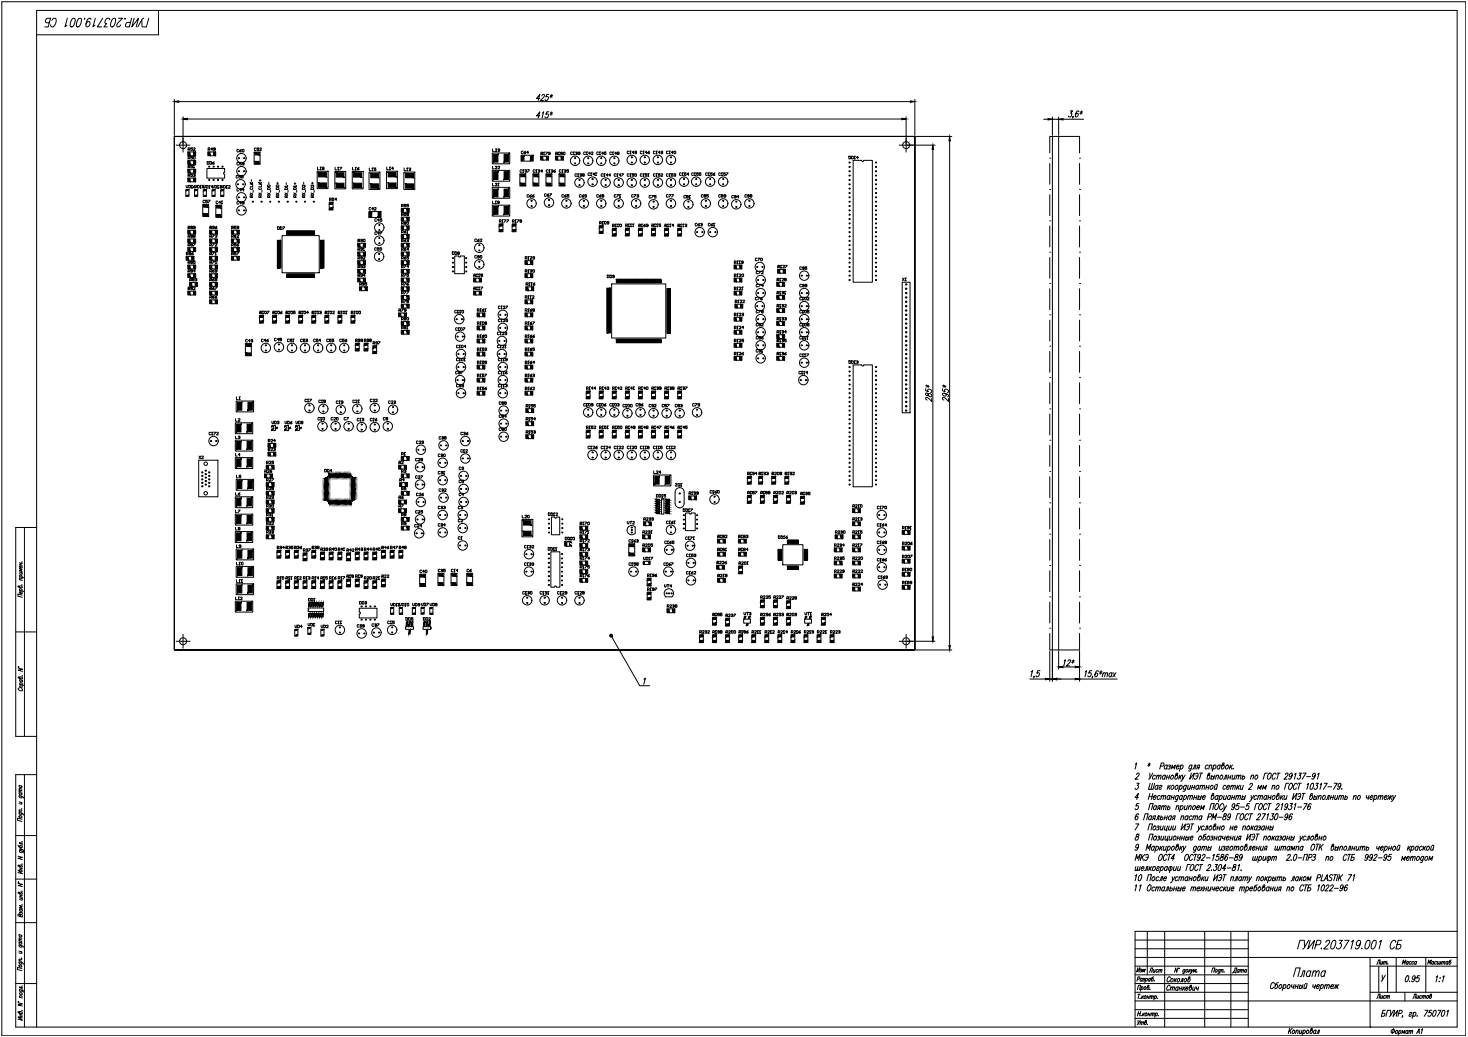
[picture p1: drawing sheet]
<svg xmlns="http://www.w3.org/2000/svg" width="841mm" height="594mm" viewBox="0 0 841 594" stroke-linecap="round" stroke-linejoin="round" font-family="sans-serif">
<defs><g id="words">
<text font-size="9.3" x="742" y="545">ГУИР.203719.001 СБ</text>
<g font-size="8.8">
<text x="24" y="17">ГУИР.203719.001 СБ</text>
<text x="740" y="561">Плата</text>
</g>
<text font-size="7.1" x="804" y="564">0.95</text>
<text font-size="6.6" x="705" y="559">Дата</text>
<g font-size="5.7">
<text x="787" y="554">Лит.</text>
<text x="817" y="554">Масштаб</text>
<text x="650" y="558">Изм</text>
<text x="657" y="558">Лист</text>
<text x="787" y="573">Лист</text>
<text x="808" y="573">Листов</text>
</g>
</g></defs>
<!-- layer: KONTUR -->
<path d="M1 1h839v592h-839z" fill="none" stroke="#000" stroke-width=".57"/>
<g fill="none" stroke="#000" stroke-width=".57">
<path d="M91 6v14h-70M14 302v120M21 302h-12v120h12M9 362h12M14 444v144M21 444h-12v144h826v-582h-814v582M9 479h12M9 504h12M9 529h12M657 534v24M667 534v54M690 534v54"/>
<path d="M705 534v54M715 534v54M835 534h-185v54M715 548h120M785 548v40M785 553h50M800 548v20M817 548v20M9 563h12M715 573h120M785 568h50M805 568v5"/>
</g>
<g fill="none" stroke="#000" stroke-width=".57">
<path d="M11 336a.7 .7 0 0 1 1 0 .7 .7 0 0 1 0 1l-1-1h-1l1 1M11 338l3 1M11 332h2M11 330l3 1M11 328h2M11 322l2 1M11 323l2 1M11 338a.7 .7 0 0 1 1-1 1 1 0 0 1 0 2M11 330a.7 .7 0 0 1 1 0 .7 .7 0 0 1 0 1M12 323v1M12 328l1 1h-2M12 339l1 1a.7 .7 0 0 1-1 0 .7 .7 0 0 1 0-1v1"/>
<path d="M12 324l1 1a.7 .7 0 0 1-1 0 .7 .7 0 0 1 0-1v1M13 335h.1M13 322h.1M13 332l-2-1 1 1M13 326h-2l1 1h-1h2M13 341l-3-1v2h3M10 383h3l-3 1 3 1M11 382h.1M11 394v1l1 1a.7 .7 0 0 0 1-1 .7 .7 0 0 0-1 0M11 388a.7 .7 0 0 1 1 0 .7 .7 0 0 1 0 1l-1-1h-1l2 1M11 394h2M11 392l3 1"/>
<path d="M11 389l2 1M12 392h-1a.8 .8 0 0 1 1-1 .8 .8 0 0 1 1 1M12 389l-1 1 1 1 1-1M13 387h.1M13 393h-2l1 1M650 438l1-1-1 4M658 438l1 1M659 437l-1 2M659 438l-1 1M665 439h1l1-2h-2l-1 4M669 439v-1a1.2 1.2 0 0 0-2 1 1.2 1.2 0 0 0 1 2v-1M669 438l-1 3"/>
<path d="M669 438h2l-1 1M670 439v1h-1M674 439h1v-1a1.1 1.1 0 0 0-1 1 1.1 1.1 0 0 0 1 1M676 439l1-1a1.1 1.1 0 0 1 1 2 1 1 0 0 1-2 0M677 438l-1 4M683 439a1 1 0 0 0-2 0 1 1 0 0 0 1 1M683 438l-1 3-1 1M686 440l-1 1M687 440h-1v-1l1-1v3M692 439v-1a1.1 1.1 0 0 0-1 1 1.1 1.1 0 0 0 0 1h1M693 439l1-1v3M693 438l-1 3"/>
<path d="M695 439l1-1a1 1 0 0 1 0 2 1 1 0 0 1-1 0M695 438l-1 4M699 439v-1a1.2 1.2 0 0 0-2 1 1.2 1.2 0 0 0 1 2l1-1M699 438v3M701 438a1.1 1.1 0 0 1 0 2 1.1 1.1 0 0 1-1 0v-3h1l-1 2M702 439l1-1a1.1 1.1 0 0 1 1 2 1 1 0 0 1-2 0zM705 438l-1 3M705 439l1 2M706 438l-2 2M11 456l2 1M11 459l2 1M11 454l2 1"/>
<path d="M11 453l2 1M11 450h2M11 456a.7 .7 0 0 0 1 1 .7 .7 0 0 0 0-1M11 454v1h1h1l-1-1M11 450v1h1h1l-1-1M12 460v1l-1-1M13 453h-2v1M13 452h-2v1M651 444a.7 .7 0 0 1 1-1 .7 .7 0 0 1 1 1l-3 2h2M651 449h2l-1 1a1 1 0 0 1 0 2 1 1 0 0 1-2 0M652 457h-2l2-2-1 3M658 456h2"/>
<path d="M659 443v3M659 455l-1 3M659 449l-1 3h3l1-3M660 449l-1 3M660 443l-2 3M661 455l-1 3M661 457h1v-1a1 1 0 0 0-1 1 1 1 0 0 0 1 1M662 445v-1a1.1 1.1 0 0 0-2 1 1.1 1.1 0 0 0 1 1h1M663 445l1-1-1 2M663 444l-1 2M663 450a1.2 1.2 0 0 0-1 1 1.2 1.2 0 0 0 0 1h1M664 450l-1 2"/>
<path d="M664 445l1-1v2M664 450h2l-2 2h1M665 456a1.1 1.1 0 0 0-2 1 1 1 0 0 0 1 1M665 456h2l-1 2M666 456l-1 2M667 456h1l-1 2M668 445l-1-1a1.2 1.2 0 0 0-1 1 1.2 1.2 0 0 0 1 1M668 444l-1 2M668 445h2M669 444l-1 2M669 450v2M670 451v1"/>
<path d="M670 444l-1 2M670 456a1.1 1.1 0 0 0-1 1 1.1 1.1 0 0 0 1 1M670 456v2M671 450l-2 2M671 445l1-1a1.1 1.1 0 0 1 0 2 1.1 1.1 0 0 1-1 0zM671 441l1-3v2l1-2v3M671 457h1M671 450h1a1.1 1.1 0 0 1 0 1 1.1 1.1 0 0 1-1 1zM671 456v2M673 456l-1 2M674 450a1.1 1.1 0 0 1 1 1 1.1 1.1 0 0 1-2 1zM674 444a1.1 1.1 0 0 1 1 2 1 1 0 0 1-2 0l1-3h1l-1 1-1 1"/>
<path d="M675 456a1.1 1.1 0 0 0-2 1 1 1 0 0 0 1 1h1M675 456l-1 3h-1M676 444l-1 2M676 450h1a1.1 1.1 0 0 1 0 1 1.1 1.1 0 0 1-1 1M676 450l-1 3M676 445l1 1M677 444l-2 2M677 456a1.1 1.1 0 0 0-1 1 1.1 1.1 0 0 0 1 1M677 444l1 2 1-2M678 456l-1 2M678 446l-2 2M678 456h1a1.1 1.1 0 0 1 1 1 1.1 1.1 0 0 1-2 1"/>
<path d="M679 456l-1 3M680 450a1.1 1.1 0 0 0-2 1 1 1 0 0 0 1 1M680 450l-1 3h-1M681 456h1v2M681 450l-1 2h2M681 456l-1 2M682 456h1v2M682 450v2M683 443l-1 3 2-3-1 3M683 451h1M683 450v2M683 441l1-1v-2h1v3"/>
<path d="M684 457h1M684 456v2M685 450l-1 2M685 443h1a2.1 2.1 0 0 1-2 3M685 445h1M686 456l-1 2M686 457h1a.7 .7 0 0 1 1 0 .7 .7 0 0 1-1 1h-1M687 450a1.1 1.1 0 0 0-2 1 1.1 1.1 0 0 0 1 1M687 456l-1 2M687 450l-1 2M687 443h2M688 451l1-1v2"/>
<path d="M688 450l-1 2M688 443l-1 3M688 456v2M689 451l1-1v2M689 457h1l1-1a1.1 1.1 0 0 0-2 1 1 1 0 0 0 1 1M691 451h1M691 450v2M692 444a1.1 1.1 0 0 1 1 2 1 1 0 0 1-2 0l1-3h1v1l-1 1M693 450l-1 2M694 450a1.1 1.1 0 0 1 1 1 1.1 1.1 0 0 1-2 1zM694 445a.7 .7 0 0 1 1 0 .7 .7 0 0 1 0 1h-1M694 444v2"/>
<path d="M695 456a1 1 0 0 1 0 1 1 1 0 0 1-1 0v-2h1l-1 1M696 444l-1 2M696 450v2h1M697 449h1M697 445l1-1v2M697 444l-1 2M697 450v2M698 456a1.2 1.2 0 0 0-2 1 1.2 1.2 0 0 0 1 1M698 456l-1 2M699 456a1.1 1.1 0 0 1 1 1 1.1 1.1 0 0 1-2 1M699 456l-1 3M699 445l1-1a1.1 1.1 0 0 1 0 2 1.1 1.1 0 0 1-1 0z"/>
<path d="M701 446l1-2h1l-1 2M701 456v2l1-1M702 450a1 1 0 0 0-1 1 1 1 0 0 0 1 1M703 456l-1 2M703 451h1v-1a1 1 0 0 0-1 1 1 1 0 0 0 1 1M704 445h1M704 444l-1 2M705 456a1.2 1.2 0 0 0-2 1 1.2 1.2 0 0 0 1 1h1M705 456l-1 2M705 451l2-1-1 2M705 444v2M705 450v2"/>
<path d="M706 457h1M706 456l-1 2M706 444v2h1M706 440h.1M707 451l1-1-1 2M707 456v2M708 444l-1 2M708 456h2l-1 2M708 445l2-1-1 2M708 456v2M709 444l-1 2M709 450l-1 2"/>
<path d="M709 451l1 1M710 456h1l-1 2M710 445l1-1v2M710 450l-1 2M711 450l-1 2h2M712 457a.7 .7 0 0 1 1 0 .7 .7 0 0 1 0 1h-2M712 445a.7 .7 0 0 1 1 0 .7 .7 0 0 1 0 1h-1M712 456l-1 2M712 444v2M712 450v2M714 456l-1 2M716 450a.8 .8 0 0 1 1-1 .8 .8 0 0 1 1 0l-3 3h2"/>
<path d="M717 456v2l1-2M717 445l1-1v2M717 458l-1 1M717 444l-1 2M719 445l1-1a1.1 1.1 0 0 1 0 2 1.1 1.1 0 0 1-1 0zM720 456a1 1 0 0 0-1 1 1 1 0 0 0 0 1h1M720 452l1-2v2l2-2-1 2M721 456h1v2M721 456l-1 2M722 456h1v2M723 452l1-2v2l2-2-1 2M726 456a1.1 1.1 0 0 0-2 1 1.1 1.1 0 0 0 1 1"/>
<path d="M726 456l-1 2M726 443h-1l-1 3M727 457h1M727 443h1a2.1 2.1 0 0 1-2 3zM727 456l-1 2M728 456v2M729 451l1-1v2M729 450v2M729 456h1a1.1 1.1 0 0 1 0 1 1.1 1.1 0 0 1-1 1zM731 444v-1a1.1 1.1 0 0 0-1 0 1.1 1.1 0 0 0-1 1v2h1h1M731 450h1a1.1 1.1 0 0 1 1 1 1.1 1.1 0 0 1-2 1zM732 443h1"/>
<path d="M732 456a1 1 0 0 1 1 1 1 1 0 0 1-2 0l1-2h1l-1 1M733 443l-1 3M734 456l-1 2M734 457l1 1M735 456l-1 1M736 456v2l1-1M736 444a.8 .8 0 0 1 1-1 .8 .8 0 0 1 1 1l-2 2h1M737 456v2M738 449h-1l-1 3M739 449h1a1.8 1.8 0 0 1 0 2 1.8 1.8 0 0 1-2 1zM740 444l-1 1a1 1 0 0 1 0-1 1 1 0 0 1 1-1l-1 3h-1M741 455l-1 3 3-3-1 3"/>
<path d="M742 444v-1v3M743 450v-1a1.1 1.1 0 0 0-1 0 1.1 1.1 0 0 0-1 1v1a.9 .9 0 0 0 1 1 .9 .9 0 0 0 1-1M744 455a1.8 1.8 0 0 1 1 2 1.8 1.8 0 0 1-2 1M744 449h2M744 456h1M744 443h2l-1 1a1 1 0 0 1 0 2 1 1 0 0 1-2 0M745 449l-1 3M746 455h2M746 443h2l-2 3M747 455l-1 3M749 445h2M749 449h1l-1 3"/>
<path d="M751 456a1 1 0 0 1 1 1 1 1 0 0 1-2 0l1-2h1l-1 1M751 449h1a1.9 1.9 0 0 1 0 2 1.9 1.9 0 0 1-1 1zM753 457a.7 .7 0 0 1 1 0 .7 .7 0 0 1 0 1h-1M753 456l-1 2M754 444l-1 1a1 1 0 0 1-1-1 1.1 1.1 0 0 1 2-1l-1 3h-1M754 449h1l-1 1a1.1 1.1 0 0 1 1 2 1 1 0 0 1-2 0M755 456l-1 2M755 444l1-1-1 3M756 456h1l-1 2M756 456l-1 2M756 449h1l-1 3M758 456h1a1.1 1.1 0 0 1 0 1 1.1 1.1 0 0 1-1 1z"/>
<path d="M759 449h1l-2 3M760 458l1-2h1l-1 2M761 451h2M762 457h2M763 456l-1 2M764 456l-1 2M764 449h2l-2 3M765 456v2l1-1M766 456v2M767 456h1v2M767 456v2M768 450l-1 1a1 1 0 0 1 0-2 1 1 0 0 1 1 0l-1 3h-1"/>
<path d="M768 456h2l-1 2M769 452h.1M771 457a.7 .7 0 0 1 1 0 .7 .7 0 0 1 0 1h-2M771 456l-1 2M776 456h1v2M776 456l-1 2M778 456h1a1.1 1.1 0 0 1 0 1 1.1 1.1 0 0 1-1 1zM783 456v1h1M784 456v2M785 457h1l1-1a1.1 1.1 0 0 0-2 1 1 1 0 0 0 1 1M787 456h1a1.1 1.1 0 0 1 1 1 1.1 1.1 0 0 1-2 1M788 456l-1 3"/>
<path d="M790 456h1v2M790 456l-1 2M791 456h1v2M793 457h2v-1a1.1 1.1 0 0 0-2 1 1 1 0 0 0 1 1M795 456l1 1 2-1M796 457l-1 1M797 456l-1 2M797 457v1M798 456v2l2-2M798 458l-1 1M11 466h2v1M11 465h2"/>
<path d="M11 467l2 1a.8 .8 0 0 1-1 0 .8 .8 0 0 1-1-1zM11 466a.9 .9 0 0 0 1 1 .9 .9 0 0 0 1-1h-1M12 463h.1M13 469h-3v1l3 1M13 464h-2v1M651 472h1l-2 3M651 478v1a1.4 1.4 0 0 1 1 1 1.4 1.4 0 0 1-1 1 1 1 0 0 1-1-1 1 1 0 0 1 1-1l2-1zM652 467v-1a2.1 2.1 0 0 0-1 4 1.2 1.2 0 0 0 1-1 1.2 1.2 0 0 0-1-1l-1 1M653 460h-2v2a1.1 1.1 0 0 1 1 1 1.1 1.1 0 0 1-2 0M655 470l1-4h2l-1 4M658 475l1-3h1l-1 3M658 464l1-4h2l-1 4"/>
<path d="M660 468a1.2 1.2 0 0 0-2 0 1.2 1.2 0 0 0 1 2v-1M660 467l-1 3M661 469l-1 1M661 474l1-1a1 1 0 0 1 0 2 1 1 0 0 1-1 0zM661 479h1a1 1 0 0 1 0 1 1 1 0 0 1-1 1zM662 469h-1v-1l1-1-1 3M662 470h1v-3h1v3M663 462h-1a1.1 1.1 0 0 0-1 0 1.1 1.1 0 0 0 1 2v-1M663 462l-1 2M663 473h1l-1 1M663 479h1v1M664 474v1h-2"/>
<path d="M664 463l-1 1M664 480v1h-1M664 463l-1-1h2l-1 2M665 468a.7 .7 0 0 1 1 0 .7 .7 0 0 1 0 1h-1M665 473v2h1M665 467v3M665 479v2h1M666 462h1l-1 2M666 462l-1 2M667 473l-1 2M667 479l-1 2M667 462h1v2"/>
<path d="M667 469h2M667 473v2h1M667 467v3M668 479l-1 2h2M669 467l-1 3M669 473l-1 3M669 463v-1a.7 .7 0 0 1 1 0 1 1 0 0 1 0 2h-1M669 479v3M669 462v2M670 473l-1 2h2M670 479v2h1M671 468a1.2 1.2 0 0 0-1 0 1.2 1.2 0 0 0 0 2l1-1"/>
<path d="M671 467v3M671 473v2M672 479l-1 2M672 469l-1 1M672 473v2h1M672 479h1a1 1 0 0 1 1 1 1.1 1.1 0 0 1-2 1zM673 469h-1v-1l1-1v3M674 473l-1 2M674 462h1v2M674 462v2M675 479l-1 2M676 479v2"/>
<path d="M676 462h1a1 1 0 0 1 1 1 1 1 0 0 1-2 0M677 462l-1 3M677 468h1v2M677 467l-1 3M677 479v2M678 472l-1 3 2-3-1 3M679 479l-1 2M679 462l-1 2 2-1M679 480h1a.7 .7 0 0 1 1 0 .7 .7 0 0 1-1 1h-1M680 479l-1 2M680 472h1a2.1 2.1 0 0 1-2 3M680 474h1"/>
<path d="M680 462v2M681 468h-1a1.2 1.2 0 0 0-1 0 1.2 1.2 0 0 0 1 2v-1M681 467l-1 3M681 462h1v2M681 462v2M681 479v2M682 480h1v-1a1 1 0 0 0-1 1 1 1 0 0 0 1 1M682 472h2M683 468a1 1 0 0 0-2 0 1.1 1.1 0 0 0 1 2l1-1M683 472l-1 3M684 462a1 1 0 0 1 1 1 1 1 0 0 1-2 0zM684 468h1l-1 2"/>
<path d="M684 467l-1 3M685 468h1v2M686 463h1v-1a1 1 0 0 0-1 0 1.1 1.1 0 0 0 1 2v-1M687 473v2l1-2M687 475l-1 2M687 479h1a1 1 0 0 1 0 1 1 1 0 0 1-1 1zM688 464v-2l1 1 1-1-1 2M689 468h-1a1.2 1.2 0 0 0-1 0 1.2 1.2 0 0 0 1 2v-1M689 467l-1 3M690 474v-1a1.1 1.1 0 0 0-2 1 1 1 0 0 0 1 1h1M690 475h1v-2h1l-1 2M691 478l-1 1-1 2a1.2 1.2 0 0 0 2-1 1.2 1.2 0 0 0-1-1h-1"/>
<path d="M692 479a1 1 0 0 1 1 1 1.1 1.1 0 0 1-2 1zM692 468h2v-2h-1l-1 4M693 474l1-1a1 1 0 0 1 0 2 1 1 0 0 1-1 0zM693 464l1-4h2l-1 4M694 479h1l-1 1M694 470l1-4v3l2-3-1 4M694 480v1h-1M696 473a1.1 1.1 0 0 1 1 2 1.1 1.1 0 0 1-2 0l1-3v1l-1 1M696 479l-1 2M697 461v-1a1.8 1.8 0 0 1 1 2 1.8 1.8 0 0 1-2 2zM697 479v2M697 474h2"/>
<path d="M698 468h2M698 473l-1 2M699 473v2M700 479h-1a1.2 1.2 0 0 0-1 1 1.2 1.2 0 0 0 1 1M700 479l-1 2M700 474l1-1a1 1 0 0 1 0 2 1 1 0 0 1-1 0zM701 479v1h1M701 461a1.1 1.1 0 0 0-1-1 1.1 1.1 0 0 0-1 2v2l1-1M701 462v2l2-2M701 464l-1 1M701 466v1a1.6 1.6 0 0 1 1 3h-1a1 1 0 0 1-1-1 1.1 1.1 0 0 1 2-1l1-1zM702 479l-1 2"/>
<path d="M703 480h1v-1a1.1 1.1 0 0 0-1 1 1.1 1.1 0 0 0 1 1M705 474h1M705 467l-1 1a1 1 0 0 1 0-1 1 1 0 0 1 1 0l-1 3-1-1M705 473v2M705 479v2M707 473l-1 2M707 479l-1 2M707 474h2v-1a1.1 1.1 0 0 0-2 1 1 1 0 0 0 1 1M707 462l-1 1a1 1 0 0 1 0-2 1 1 0 0 1 2 0l-1 3-2-1M708 479l-1 2h2M709 479l-1 2M710 460h-1l-1 2h1a1.1 1.1 0 0 1 1 1 1.1 1.1 0 0 1-2 0"/>
<path d="M710 466h-1l-1 4M711 462h2M711 467l1-1a2.1 2.1 0 0 1-1 4zM712 474l2-1-1 2M712 473v2M715 474v-1a1.1 1.1 0 0 1 1 2 1 1 0 0 1-2 0zM715 478l-1 3 3-3-1 3M715 467a1.1 1.1 0 0 0-1-1 1.1 1.1 0 0 0-1 2v2h1l1-1M716 460h-1l-1 2h1a1.1 1.1 0 0 1 0 1 1.1 1.1 0 0 1-1 0M716 466h2M717 466l-1 4M717 473l-1 2"/>
<path d="M717 474l1 1M717 478h1a2.1 2.1 0 0 1-1 3M718 479h1M718 473l-1 2M720 478h1M720 474v-1a1.2 1.2 0 0 0-1 1 1.2 1.2 0 0 0 0 1h1M720 473v2M721 478l-1 3M721 467a.7 .7 0 0 1 1-1 .7 .7 0 0 1 0 1l-2 3h2M721 473h1l-1 1M721 460h-1l-1 4M722 474v1h-1"/>
<path d="M722 461v-1a1.8 1.8 0 0 1 1 2 1.8 1.8 0 0 1-2 2zM723 466h2l-2 4M724 480l2-1-1 2M724 479v2M724 474v-1a1.2 1.2 0 0 0-1 1 1.2 1.2 0 0 0 0 1h1M725 473l-1 2M725 474h2M726 473l-1 2M726 467l1-1-1 4M726 461a1.1 1.1 0 0 0-1-1 1.1 1.1 0 0 0-1 2v2l2-1M727 460h1M727 479a1 1 0 0 1 1 1 1.1 1.1 0 0 1-2 1z"/>
<path d="M727 473l-1 2M727 460v4M728 474a.7 .7 0 0 1 1 0 .7 .7 0 0 1 0 1h-2M728 473l-1 2M729 466h1l-1 2a1 1 0 0 1 0 1 1 1 0 0 1-1 0M729 479v2M729 480l1 1M730 473l-1 2M730 479l-1 2M731 466h1a2 2 0 0 1 0 2 2 2 0 0 1-2 2zM731 461a.8 .8 0 0 1 1-1 .8 .8 0 0 1 1 1l-2 3h1M732 479a1.2 1.2 0 0 0-1 1 1.2 1.2 0 0 0 0 1h1"/>
<path d="M733 479l-1 2M733 468h2M733 479h1l-1 1M734 480v1h-1M734 461l1-1-1 4M737 479h-1a1.2 1.2 0 0 0-1 1 1.2 1.2 0 0 0 1 1M737 479l-1 2M738 479l-1 2M738 462l-1 1a1.1 1.1 0 0 1-1-2 1 1 0 0 1 2 0l-1 3-1-1M738 467l-1 1a1 1 0 0 1-1-1 1 1 0 0 1 2 0l-1 3-1-1M739 479l-1 2M739 460h2l-2 2a1 1 0 0 1 1 1 1 1 0 0 1-2 0"/>
<path d="M740 480a.7 .7 0 0 1 1 0 .7 .7 0 0 1 0 1h-2M740 479l-1 2M740 467v-1a2.1 2.1 0 0 0-1 4 1.2 1.2 0 0 0 1-1 1.2 1.2 0 0 0 0-1l-2 1M742 461v-1l-1 4M742 479l-1 2M744 462h2M745 479v2l1-2M747 460h2l-2 4M748 479a1.1 1.1 0 0 0-1 1 1.1 1.1 0 0 0 1 1M751 461a2 2 0 0 0-1 3 1.1 1.1 0 0 0 1-1 1.1 1.1 0 0 0-1-1l-1 1M751 479h1a1 1 0 0 1 0 1 1 1 0 0 1-1 1zM754 479a1 1 0 0 1 1 1 1.1 1.1 0 0 1-2 1l1-3h1v1h-1"/>
<path d="M756 479l-1 2M757 479v2M758 479h1a1 1 0 0 1 1 1 1.1 1.1 0 0 1-2 1zM10 491h3l-3 1h3M10 484l1 1 1 1 1-1-1-1v1M11 496a.7 .7 0 0 1 1 0 .7 .7 0 0 1 0 1l-1-1h-1l2 1M11 487l2 1 1 1M11 486l2 1h-2M11 497l2 1M11 498l2 1M12 487h-1a.7 .7 0 0 0 1 1 .7 .7 0 0 0 1 0h-1M12 497v1"/>
<path d="M13 495h.1M13 482h.1M13 499h-3l3 2-3-1M13 487h1M13 483h-2l2 1M650 493l1-4 1 3 1-3-1 4M651 496l-1 3 2-1M652 496v3l1-1M652 485l-1 1a1 1 0 0 1 0-2 1 1 0 0 1 1 0l-1 3h-1M653 496v3M654 497h1a1 1 0 0 0-1 0 1.1 1.1 0 0 0 1 2v-1M654 489l-1 4"/>
<path d="M654 491l1 2M656 499l1-3h1l-1 3M656 489l-2 3M656 490l1-1a1.8 1.8 0 0 1 1 3 1.8 1.8 0 0 1-2 1v-1M656 487l1-3 1 2 1-2-1 3M657 491h1M658 481l1-3h2l-1 3M659 496l-1 3M659 497v2M660 496l-2 2M661 497v-1a1.1 1.1 0 0 1 1 2 1 1 0 0 1-2 0zM661 485a1.2 1.2 0 0 0-1 1 1.2 1.2 0 0 0 0 1h1"/>
<path d="M661 485v2M662 485h1a1.1 1.1 0 0 1 1 1 1.1 1.1 0 0 1-2 1M662 485v3M663 497h1l-1 2 1-1M664 490l1-1a1.8 1.8 0 0 1 1 3 1.8 1.8 0 0 1-2 1zM665 485l-1 2M665 497l1-1a1 1 0 0 1 0 2 1 1 0 0 1-1 0M665 486l1 1M665 496l-1 4M666 485l-2 1M667 485l-1 2 2-1M668 485v2"/>
<path d="M669 490a1.1 1.1 0 0 0-2 0 1.1 1.1 0 0 0 0 1l-1 1a.9 .9 0 0 0 1 1 .9 .9 0 0 0 1-1M669 497a1.1 1.1 0 0 0-2 0 1.1 1.1 0 0 0 1 2v-1M669 496l-1 3M669 485h1a1.1 1.1 0 0 1 0 1 1.1 1.1 0 0 1-1 1M669 485l-1 3M669 489h2M670 489l-1 4M671 496l-1 4M671 485h1a1.1 1.1 0 0 1 1 1 1.1 1.1 0 0 1-2 1zM673 496l-1 3 2-1M673 492h-2l2-3-1 4M674 496l-1 3"/>
<path d="M674 485a1 1 0 0 1 1 1 1 1 0 0 1-2 0l1-2h1l-1 1M675 480h1M675 496v3l1-1M676 485v2M676 496v3M677 486v1M677 480h1M678 485l-2 1M678 485v2l1-2M678 487l-1 1M679 490l1-1a1.8 1.8 0 0 1 1 3 1.8 1.8 0 0 1-2 1zM682 495h-2l-1 4"/>
<path d="M682 496l1-1a1.8 1.8 0 0 1 1 2 1.8 1.8 0 0 1-2 2zM684 490a1.1 1.1 0 0 0-2 0 1.1 1.1 0 0 0 0 1l-1 1a.9 .9 0 0 0 1 1 .9 .9 0 0 0 1-1M684 489h2M685 489l-1 4M685 485a1 1 0 0 0-1 1 1 1 0 0 0 1 1M686 485l-1 3h-1M687 496a1.1 1.1 0 0 0-2-1 1.1 1.1 0 0 0 0 2v2l1-1M687 495h2M688 491l-1 1a1.1 1.1 0 0 1-1-2 1 1 0 0 1 2 0l-1 3-1-1M688 485a1.2 1.2 0 0 0-2 1 1.2 1.2 0 0 0 1 1M688 485l-1 2M688 495l-1 4"/>
<path d="M689 485h1v2M689 490a.8 .8 0 0 1 1-1 .8 .8 0 0 1 0 1l-2 3h2M689 485l-1 2M690 485h1v2M691 491h2M692 496l1-1h1l-1 2-2 2h2M692 486a.7 .7 0 0 1 1 0 .7 .7 0 0 1 0 1h-1M692 485v2M694 498h.1M694 485l-1 2M695 490l1-1-1 4M696 480h1"/>
<path d="M696 495h2l-2 2a1 1 0 0 1 1 1 1 1 0 0 1-2 0M699 489h-2v2h1a1.1 1.1 0 0 1 0 1 1.1 1.1 0 0 1-2 0M699 495a2 2 0 0 1 1 2 2 2 0 0 1-2 2zM699 485l-1 2 2-1M700 490a1.5 1.5 0 0 1 0 3 1 1 0 0 1-1-1 1 1 0 0 1 1-1l1-1v-1zM700 485v2M701 485h1l-1 1M701 486l1 1h-2M702 498h-2l2-3-1 4M703 485h1l-2 2h2M703 497h2M704 490a2 2 0 0 0-2 3 1.2 1.2 0 0 0 1-1 1.2 1.2 0 0 0 0-1l-1 1"/>
<path d="M704 491h3M705 480h1M705 485h1a1.1 1.1 0 0 1 0 1 1.1 1.1 0 0 1-1 1zM707 495v1a1.5 1.5 0 0 1 0 3 1 1 0 0 1-1-1 1 1 0 0 1 1-1l1-1v-1zM707 485h2l-1 2M707 485v2M708 490a1.6 1.6 0 0 1 1 3h-1a1 1 0 0 1-1-1 1 1 0 0 1 1-1l1-1zM708 485h2l-1 2M709 496l1-1-1 4M710 480l-1 1M711 480h-1l1-1-1 2M711 485a1.1 1.1 0 0 1 1 1 1.1 1.1 0 0 1-2 1z"/>
<path d="M711 498h.1M712 491l-1 1a1.1 1.1 0 0 1-1-2 1 1 0 0 1 2 0l-1 3-1-1M714 485a1 1 0 0 1 0 1 1 1 0 0 1-1 0l1-2-1 1M715 487l1-2h1l-1 2M718 486h1v-1a1 1 0 0 0-1 1 1 1 0 0 0 0 1h1M718 491v2l1-1M719 491v2l1-1M720 486h1M720 485v2M721 491l-1 2M721 491h1a1.1 1.1 0 0 1 1 1 1.1 1.1 0 0 1-2 0M722 485l-1 2"/>
<path d="M722 491l-1 3M723 485l-1 2 1-1M724 491l-1 2 2-1M724 485l-1 2M725 486l-1 1M725 491v2M726 486h-1v-1h1l-1 2M727 491l-1 3M729 491h1v2M729 491l-1 2M730 491h1v2M731 485l-1 2 2-1"/>
<path d="M732 485v2l1-1M733 485v2M734 485h1v2M734 485v2M735 485h2l-1 2M737 480h2M738 490a.8 .8 0 0 1 0-1 .8 .8 0 0 1 1 1l-2 3h2M739 485a1.2 1.2 0 0 0-2 1 1.2 1.2 0 0 0 1 1h1M739 485v2M740 487v-2l1 2 1-2-1 2M740 493h.1M742 490v-1a2 2 0 0 1 1 3 2 2 0 0 1-2 1z"/>
<path d="M743 485h1v2M743 485l-1 2M744 491h2M745 481l-1 1M746 485a1.2 1.2 0 0 0-1 1 1.2 1.2 0 0 0 0 1h1M746 493l1-4h2l-1 4M747 485l-1 2M748 481l2-2v2M750 491h1l1-1-2-1-1 4M752 484a1.8 1.8 0 0 1 1 2 1.8 1.8 0 0 1-2 1zM752 490h2l-1 1a1.1 1.1 0 0 1 0 2 1.1 1.1 0 0 1-2-1M753 491h.1"/>
<path d="M754 484h2M755 484l-1 3M756 480h1M756 484v3M757 485v2M758 484l-2 2M760 491h1v2M760 491l-1 2M763 491a1.1 1.1 0 0 1 0 1 1.1 1.1 0 0 1-1 0zM763 485a1 1 0 0 1 1 1 1 1 0 0 1-1 0v-2h1l-1 1M765 486a.7 .7 0 0 1 1 0 .7 .7 0 0 1 0 1h-1M765 485v2"/>
<path d="M767 485l-1 2M768 485h1v2M768 485l-1 2M771 485a1.1 1.1 0 0 1 0 1 1.1 1.1 0 0 1-1 1zM772 490a1.1 1.1 0 0 0-2 0 1.1 1.1 0 0 0 0 1v1a.9 .9 0 0 0 0 1 .9 .9 0 0 0 1-1M772 487l1-2h1l-1 2M772 489h2M773 489l-1 4M775 486h1M775 485l-1 2M776 489h-1l-1 4h1l1-2h-2M776 485v2"/>
<path d="M777 485v2l1-1M779 485l-1 2M779 485h2l-1 2M780 485l-1 2M781 485h1v2M783 486a.7 .7 0 0 1 1 0 .7 .7 0 0 1 0 1h-1M783 485v2M784 491l-1 1a1.1 1.1 0 0 1-1-2 1 1 0 0 1 2 0l-1 3-1-1M786 491l-1 1a1 1 0 0 1 0-2 1 1 0 0 1 1 0l-1 3-1-1M787 490a.8 .8 0 0 1 1-1 .8 .8 0 0 1 1 1l-2 3h1M789 485v1h1M790 491h2"/>
<path d="M790 485v2M791 486h1v-1a1 1 0 0 0-1 1 1 1 0 0 0 1 1M793 485h1a1.1 1.1 0 0 1 1 1 1.1 1.1 0 0 1-2 1M794 485l-1 3M795 491l-1 1a1.1 1.1 0 0 1-1-2 1 1 0 0 1 2 0l-1 3-1-1M796 486h1M796 485l-1 2M797 489h-1l-1 2h1a1.1 1.1 0 0 1 1 1 1.1 1.1 0 0 1-2 0M797 485v2M798 485h1a1.1 1.1 0 0 1 0 1 1.1 1.1 0 0 1-1 1zM801 485l-1 2 2-1M801 484h1"/>
<path d="M802 485l-1 2M803 493l1-2v1l1-1v2M806 492h1v-1a1 1 0 0 0-1 0 1.1 1.1 0 0 0 1 2v-1M807 485l-1 2M807 486l1 1M808 485l-2 1M808 491h2l-1 2M808 491v2M809 485a1.1 1.1 0 0 1 1 1 1.1 1.1 0 0 1-2 1M809 485l-1 3M810 491h1l-1 2M812 491a1.1 1.1 0 0 1 1 1 1.1 1.1 0 0 1-2 0z"/>
<path d="M812 485a1.2 1.2 0 0 0-1 1 1.2 1.2 0 0 0 0 1h1M813 485l-1 2M815 485a1.1 1.1 0 0 0-2 1 1 1 0 0 0 1 1M816 491a1 1 0 0 0-2 0 1.1 1.1 0 0 0 1 2v-1M816 485l-1 2M816 491l-1 3h-1M816 486v1M817 491a1.1 1.1 0 0 1 1 1 1.1 1.1 0 0 1-2 0zM817 485l-2 1M818 485a1.1 1.1 0 0 1 1 1 1.1 1.1 0 0 1-2 1zM818 493l1-2v1l2-1-1 2M820 485v2l1-1"/>
<path d="M821 484h1M821 485v2M10 506l3 1h-3l3 1M10 505l1 1zM11 512a.7 .7 0 0 1 1-1 .7 .7 0 0 1 0 1h-1l-1-1 2 1M11 514l2 1M11 513h2M11 514h2M12 513v1M12 515l1 1-2-1M13 518h.1M13 511h.1"/>
<path d="M13 519h-2l1 1h-1h2M650 502l1-1-1 4M650 508l1-1-1 3M653 508l1-1-1 3M653 501a2 2 0 0 1 1 2 2 2 0 0 1-2 1zM657 505l1-4h2l-1 4M658 507h1a1.8 1.8 0 0 1 0 2 1.8 1.8 0 0 1-2 1zM660 503l1-1a1 1 0 0 1 0 2 1 1 0 0 1-1 0zM662 509l-1-1a1 1 0 0 0-1 1 1 1 0 0 0 1 1M662 509l2-1-1 2M663 508l-1 2M664 509l1-1-1 2"/>
<path d="M664 503v-1a1.1 1.1 0 0 0-2 1 1 1 0 0 0 1 1h1M664 505l1-1v-2h1v3M667 503h1a1 1 0 0 0-1 0 1 1 0 0 0 1 1M667 509v-1a1.2 1.2 0 0 0-1 1 1.2 1.2 0 0 0 0 1h1M667 508v2M668 510l1-2h1l-1 2M670 509h1a.7 .7 0 0 1 1 0 .7 .7 0 0 1-1 1h-1M671 508l-1 2M672 502v3l1-3M672 505l-1 1M673 509h1M673 508l-1 2"/>
<path d="M674 508v2M675 509a.7 .7 0 0 1 1 0 .7 .7 0 0 1 0 1h-1M675 503v-1a1.1 1.1 0 0 0-2 1 1 1 0 0 0 1 1h1M675 508v2M676 503l1-1-1 3M676 502l-1 3M677 508l-1 2M677 503l1-1v3M677 509h2v-1a1.1 1.1 0 0 0-2 1 1 1 0 0 0 1 1h1M681 503l-1-1a1.2 1.2 0 0 0-1 1 1.2 1.2 0 0 0 1 2v-1M681 502l-1 3M681 503h2"/>
<path d="M682 502l-1 3M683 509l1-1-1 2M683 508l-1 2M683 502l-1 3M684 509l1-1v2M684 503l1-1a1 1 0 0 1 0 2 1 1 0 0 1-1 0zM686 509h1v-1a1 1 0 0 0-1 1 1 1 0 0 0 1 1M687 502a1.1 1.1 0 0 1 1 2 1.1 1.1 0 0 1-2 0l1-3h1l-1 1-1 1M688 508l1 2M689 502l-1 3M689 503l1 2M689 508l-2 2"/>
<path d="M690 509h1M690 502l-2 2M690 508l-1 2M691 502l-1 2h2M691 508v2M692 502v3M692 508v2h1M694 508l-1 2M695 508l-1 1h2M696 508l-1 2M696 501l-1 4 3-4-1 4M697 509h1v-1a1 1 0 0 0-1 1 1 1 0 0 0 1 1"/>
<path d="M698 502l1-1a1.8 1.8 0 0 1 1 2 1.8 1.8 0 0 1-2 1M699 503h1M701 509l-1-1a1 1 0 0 0-1 1 1 1 0 0 0 1 1M701 501h2M701 508v2M702 509v1M702 501l-1 4M703 508l-2 2M703 508v2h1M705 508l-1 2M705 503l2-1-1 3M705 509h2v-1a1.1 1.1 0 0 0-2 1 1 1 0 0 0 1 1h1"/>
<path d="M706 502l-1 3M707 505l1-1v-2h1v3M710 509l2-1-1 2M711 508l-1 2M711 503v-1a1.2 1.2 0 0 0-1 1 1.2 1.2 0 0 0 0 2l1-1M712 502l-1 3M712 509l1-1-1 2M712 503l2-1-1 3M712 502v3M714 503l1-1-1 3M714 509l1-1a1 1 0 0 1 0 2 1 1 0 0 1-1 0M714 508l-1 4"/>
<path d="M716 502v3l1-3M716 505l-1 1M716 509h2v-1a1.1 1.1 0 0 0-2 1 1 1 0 0 0 1 1M720 503l2-1-1 3M720 507l-1 1-1 2a1 1 0 0 0 2 0 1.1 1.1 0 0 0-1-2v1M720 502v3M721 509l1-1a1 1 0 0 1 0 2 1 1 0 0 1-1 0zM723 503v-1a1.1 1.1 0 0 1 1 2 1 1 0 0 1-2 0zM724 508a1.1 1.1 0 0 1 1 2 1 1 0 0 1-2 0l1-3h1l-1 1-1 1M725 502l-1 3M725 503l1 2M726 502l-1 2"/>
<path d="M727 503l1-1a1 1 0 0 1 0 2 1 1 0 0 1-1 0M727 509v-1a1.2 1.2 0 0 0-2 1 1.2 1.2 0 0 0 1 1h1M727 502l-1 4M727 508v2M728 509h1M728 508v2M729 503a.7 .7 0 0 1 1 0 .7 .7 0 0 1 0 1h-1M729 502v3M730 508l-1 2M731 508l-1 2h2M731 502l-1 3M732 503l1-1v3"/>
<path d="M732 508l-1 2M732 502l-1 3M733 510h-1M733 503l1-1v3M734 510l-1-1 1-1-1 2M735 503a1 1 0 0 1 2 0 .7 .7 0 0 1-1 1h-1M736 502l-1 3M737 509l2-1-1 2M738 508l-1 2M740 505v-1l1-2h1l-1 3M740 509l1-1a1 1 0 0 1 0 2 1 1 0 0 1-1 0zM744 503v-1a1.2 1.2 0 0 0-2 1 1.2 1.2 0 0 0 1 2l1-1"/>
<path d="M744 502l-1 3M745 502l-1 3M745 503l1 2M746 502l-1 2M747 508v-1a1.1 1.1 0 0 0-2 0 1.1 1.1 0 0 0 0 1v2h1M747 503l1-1a1 1 0 0 1 0 2 1 1 0 0 1-1 0zM747 507h2M748 507l-1 3M749 505v-3l1 2 1-2v3M751 507h-1l-1 3h1l1-1h-2M755 503h1l1-2h-2l-1 4M755 508l1-1-1 3"/>
<path d="M758 501l-1 4h1M758 507a2 2 0 0 1 1 2 2 2 0 0 1-2 1zM758 505l2-4 1 4M759 503h1M760 508a.7 .7 0 0 1 1-1 .7 .7 0 0 1 0 1l-2 2h2M762 508a.8 .8 0 0 1 1-1 .8 .8 0 0 1 1 1l-3 2h2M764 502a1.1 1.1 0 0 0-2-1 1 1 0 0 0 0 2h1a1 1 0 0 1 0 1 1 1 0 0 1-2 0M764 501h2M765 509h2M765 501l-1 4M767 501l-1 4M768 501l-1 4"/>
<path d="M768 503v2M769 501l-2 2M769 508l-1 1a1 1 0 0 1 0-1 1.1 1.1 0 0 1 2-1l-1 3h-2M772 507a2 2 0 0 0-1 3 1.1 1.1 0 0 0 1-1 1.1 1.1 0 0 0-1-1l-1 1M773 501h1l-2 4M775 502l1-1-1 4M11 540h2M11 539h2M11 535l2 1M11 521h2M11 540l1 1h1l-1-1M11 536l1 1 1-1h-1"/>
<path d="M12 524h-1l-1 1h3l-1-1v1M12 521h-1l1 1h1l-1-1M12 523h1v1M12 523l-1-1v1M13 538h-2v1M13 538l-2-1v1M11 551l2 1M11 541l2 1v1M11 550l2 1M11 545h2M11 553l2 1a1 1 0 0 1-2 0 .8 .8 0 0 1 0-1zM11 551a.7 .7 0 0 0 0 1 .7 .7 0 0 0 1 0v-1"/>
<path d="M11 541a1 1 0 0 0 0 2 .7 .7 0 0 0 1-1M12 545v1h-1M12 549h.1M13 555l-3-1v1l3 1M13 550l-2-1v1M661 560h-1v2a.7 .7 0 0 0 1 0 .7 .7 0 0 0-1-1M675 555l-1 2v-2l-1 2M676 555h.1M679 556a.7 .7 0 0 0-1 0 .7 .7 0 0 0 0 1h1M679 555l-1 3M680 556v-1a.8 .8 0 0 1 0 1 .8 .8 0 0 1-1 1zM681 555v2"/>
<path d="M682 556v1M682 555l-1 2M683 555v2l1-2M683 557l-1 1M684 557v-2v2l1-2v2M686 557h.1M694 557l1-2h1l-1 2M696 556l1-1a.8 .8 0 0 1 0 1 .8 .8 0 0 1-1 1zM699 556a.7 .7 0 0 0-1 0 .7 .7 0 0 0 1 1M699 555l-1 3M700 556l1-1-1 2M700 555l-1 2"/>
<path d="M701 557h.1M792 559v2M794 559l-3 3M803 552l1-2v2l1-2v2M807 551h-1v1h1M807 551l-1 1M808 551a.9 .9 0 0 0-1 1 .9 .9 0 0 0 1 0M810 551h-1a.8 .8 0 0 0 0 1 .8 .8 0 0 0 1 0M812 551h-1l-1 1h1M812 551l-1 1M823 560l1-1-1 3M827 560v-1l-1 3"/>
<path d="M10 574l3 1-3 1h3M10 574h1zM11 567l2 1h1M11 571l2 1M11 569h2a.8 .8 0 0 1-1 1 .8 .8 0 0 1-1-1zM12 567h-1a.7 .7 0 0 0 1 1 .7 .7 0 0 0 1 0l-1-1M13 579h.1M13 565h.1M13 571l-2-1 1 1M13 566l-2-1v1l2 1M652 567v-3h2l-1 3M652 561h1v-1h-1l-1 2"/>
<path d="M652 570h1M652 580v2M653 570l-1 2M653 572h.1M654 580l-1 2M654 566v-1a.8 .8 0 0 1 1 1 .8 .8 0 0 1-1 1M654 565l-1 3M654 570v2M654 561v-1l-1 1v1h1M655 560l-1 2M655 571v1M655 561h1h-1"/>
<path d="M655 570l-1 2M655 561v1M656 566v-1a.8 .8 0 0 1 0 1 .8 .8 0 0 1-1 1zM656 571v-1a1.1 1.1 0 0 1 1 2 1.1 1.1 0 0 1-2-1zM656 561l1-1a1 1 0 0 1 0 2 .8 .8 0 0 1-1 0M656 560v3M657 571h1M657 570v2M658 565a.7 .7 0 0 1 0 1 .7 .7 0 0 1-1 0l1-1v-1l-1 2M658 570v2M659 567h.1M659 561v-1l-1 1v1h1"/>
<path d="M659 571h1v1M659 560v2M659 570v2M660 571h1v1M661 562h.1M662 571v-1a1 1 0 0 1 0 2 .7 .7 0 0 1-1 0M662 570l-1 3M663 572h.1M670 565a1.6 1.6 0 0 0-1 1 1.6 1.6 0 0 0 0 1h1M671 560h-1a1.6 1.6 0 0 0-1 1 1.6 1.6 0 0 0 0 2l1-1M671 566h1l-1 1M671 565l-1 2"/>
<path d="M671 561a.9 .9 0 0 1 1 1 .9 .9 0 0 1-1 0zM672 566h1v1M673 561v2M673 561l1 2M674 561l-1 1M675 561a.9 .9 0 0 1 1 1 1 1 0 0 1-2 0zM675 566a1 1 0 0 0-2 0 .9 .9 0 0 0 1 1h1M675 565v2M676 566h1M676 565l-1 2M676 563l1-2h1l-1 2M677 565v2"/>
<path d="M678 565l-1 2M678 566l1 1M679 561a.9 .9 0 0 1 1 1 1 1 0 0 1-2 0zM679 565l-1 2M679 566h2a1 1 0 0 0-2 0 .9 .9 0 0 0 1 1M681 561a.9 .9 0 0 1 1 1 1 1 0 0 1-2 0l1-2h1l-1 1M682 565a1.1 1.1 0 0 1 1 2 1 1 0 0 1-2 0l1-2 1-1-2 2M684 565l-1 2h1M685 565l-1 2M686 565v2l1-1M687 565l-1 2M730 564v-1a1.1 1.1 0 0 0-1 0 1.1 1.1 0 0 0-1 1v2h1h1"/>
<path d="M732 563l-1 1-1 2a1 1 0 0 0 2 0 1.1 1.1 0 0 0-1-2v1M733 565l1-1a1 1 0 0 1 0 2 1 1 0 0 1-1 0zM735 565l1-1a1.1 1.1 0 0 1 1 2 1 1 0 0 1-2 0M736 564l-1 4M738 565v-1a1.1 1.1 0 0 1 1 2 1 1 0 0 1-2 0zM740 564v2l1-1M741 564v2M742 565h2M742 564v2M744 564l-1 2M745 565a.7 .7 0 0 1 1 0 .7 .7 0 0 1 0 1h-2M745 564l-1 2"/>
<path d="M746 564v2M747 564v2h1M748 563h1M749 564l-1 2M752 564v2l1-1M754 564l-1 2M754 565h2v-1a1.1 1.1 0 0 0-2 1 1 1 0 0 0 1 1h1M757 565v-1a1.1 1.1 0 0 1 1 2 1 1 0 0 1-2 0M757 564l-1 4M759 565l1-1v2M759 564v2M760 565l2-1-1 2"/>
<path d="M762 565h2v-1a1.1 1.1 0 0 0-2 1 1 1 0 0 0 1 1h1M765 564l1 2 1-2M765 565l-1 1M766 564l-1 2M766 565l1 1M794 579h-2l-1 3h2v-1l-1-1M796 579h-1l-1 3M797 579v3M798 579l-2 3M799 579l-1 3 3-3-1 3M810 580l-1 3M816 579h2l-2 3"/>
<path d="M820 579h-1v1a1.1 1.1 0 0 1 1 2 1.1 1.1 0 0 1-2 0M822 579a2 2 0 0 1 1 2 2 2 0 0 1-2 1zM824 579h2l-3 3M825 562h.1M825 560h.1M827 579a2 2 0 0 1 1 2 2 2 0 0 1-2 1zM829 579h1l-1 3M11 580a.7 .7 0 0 1 1 0 .7 .7 0 0 1 0 1l-1-1h-1h2M11 581l2 1M11 582l2 1M12 581v1M13 583h-3l3 1h-3"/>
<path d="M652 581h1M652 585v2M653 585l-1 2M653 586l1-1v2M653 585v2M654 582h.1M654 586l1-1v2M655 580l-1 2M655 581v1M656 580l-1 2M656 581l1-1a.8 .8 0 0 1 0 1 .8 .8 0 0 1-1 1zM656 585a.7 .7 0 0 1 1 1 .7 .7 0 0 1-1 1v-2h1l-1 1"/>
<path d="M657 587h.1M658 581h1M658 580v2M659 580v2M660 581v-1v2M660 580l-1 2M660 581l1-1v2M662 581l1-1a.8 .8 0 0 1 0 1 .8 .8 0 0 1-1 1M662 580v3M664 582h.1M739 589l-1 3M739 590l1 2"/>
<path d="M740 589l-2 2M741 590a.9 .9 0 0 1 1 1 1.1 1.1 0 0 1-2 1zM743 591l1-1-1 2M743 590l-1 2M745 590l-1 2h2M746 590l-1 2M747 591v-1a.9 .9 0 0 1 1 1 1.1 1.1 0 0 1-2 1M747 590l-1 3M749 590a.9 .9 0 0 1 1 1 1.1 1.1 0 0 1-2 1zM751 590a.9 .9 0 0 1 1 1 1.1 1.1 0 0 1-2 1l1-3h1l-1 2M754 591v-1a1 1 0 0 0-1 1 1 1 0 0 0 0 1h1M754 590v2"/>
<path d="M754 592l1-2h1l-1 2M798 589v3M800 591v-1a1.1 1.1 0 0 1 1 2 1.1 1.1 0 0 1-2-1zM801 581l2-1v-1h-1l-1 3M802 591v-1a.8 .8 0 0 1 0 1 .8 .8 0 0 1-1 1M802 590l-1 3M803 592l1-2v2l1-2-1 2M804 582l-1 1M807 591l-1-1-1 1 1 1M807 590l-1 2M807 591l1-1v2M808 590l-1 2"/>
<path d="M808 580h1l-2 2h2M808 591l1-1v2M810 580a1 1 0 0 1 1 1 1.1 1.1 0 0 1-2 1M812 592l1-3v3M812 582h.1M812 591h1M814 590l1-1-1 3"/>
<circle cx="671" cy="497" r="1.2"/>
<circle cx="727" cy="492" r="1.2"/>
<circle cx="798" cy="591" r="1.1"/>
</g>
<path d="M350 364l17 29h5M369 389h1l-1 3M790 554v14M795 554v14M650 573h65M650 568h65M650 578h65M650 563h65M650 583h65" fill="none" stroke="#000" stroke-width=".57"/>
<!-- layer: 0 -->
<g fill="none" stroke="#000" stroke-width=".57">
<path d="M100 57v21M102 58h420M309 56h-2l2-2-1 4M310 55a.8 .8 0 0 1 1-1 .8 .8 0 0 1 1 1l-2 3h1M315 54h-2v2v-1a1.1 1.1 0 0 1 1 2 1.1 1.1 0 0 1-2 0M315 55l1 1M316 54v2M317 55l-2 1M524 57v21M105 67v16M107 68h410M309 66h-2l2-2-1 4"/>
<path d="M311 65v-1v4M315 64h-2v2v-1a1.1 1.1 0 0 1 1 2 1.1 1.1 0 0 1-2 0M315 65l1 1M316 64v2M317 65l-2 1M519 67v16M524 78v294M525 78h20M598 68h2M603 67v11M603 68h3M606 67v11"/>
<path d="M609 68h12M613 64h1l-1 1a1 1 0 0 1 1 1 1 1 0 0 1-2 0M615 67l-1 1M618 64a2 2 0 0 0-1 3 1.1 1.1 0 0 0 1-1 1.1 1.1 0 0 0-1-1l-1 1M619 64l1 1M620 64l-1 2M620 64l-1 1M520 83h16M534 86v279M544 81v289M530 223v1h2h-1a1.1 1.1 0 0 1 2-1 1.1 1.1 0 0 1 0 2M530 221l2 1"/>
<path d="M530 225v1a1.1 1.1 0 0 0 2 1 1 1 0 0 0 0-2 1.1 1.1 0 0 1 2 1 1 1 0 0 1-1 1h-1l-1-2zM531 221l1 1M532 221l-1 1M534 228v2l-3-2a.8 .8 0 0 0-1 0 .8 .8 0 0 0 1 1M540 223v1h1a1.1 1.1 0 0 1 2-1 1.1 1.1 0 0 1 0 2M540 221l2 1M540 221l1 1M541 225l1 1a1 1 0 0 1-1 1 1.1 1.1 0 0 1-1-2l3 1v1M541 221l-1 1M543 228v2l-2-2a.8 .8 0 0 0-1 0 .8 .8 0 0 0 1 1M520 367h16M525 372h20"/>
<path d="M601 373v17M603 373v17M606 373v10M610 379v-1l-1 3M612 379a.8 .8 0 0 1 0-1 .8 .8 0 0 1 1 1l-2 2h2M614 378l1 1M615 378l-1 2M615 378l-1 1M618 373v17M590 389h9M591 385l1-1-1 4M593 388h-1"/>
<path d="M596 384h-1l-1 2 1-1a1.1 1.1 0 0 1 0 2 1.1 1.1 0 0 1-1 0M601 389h2M605 389h11M609 382h7M618 389h22M622 385l1-1-1 4M626 384h-2v2v-1a1.1 1.1 0 0 1 1 2 1.1 1.1 0 0 1-2 0M626 388h.1M629 385v-1a2.1 2.1 0 0 0-1 4 1.2 1.2 0 0 0 1-1 1.2 1.2 0 0 0-1-1l-1 1M630 385l1 1M631 384l-1 2M631 385l-1 1"/>
<path d="M632 386h1v2M632 385l-1 3M633 386h2l-1 2M637 386a1 1 0 0 0-2 0 1.1 1.1 0 0 0 1 2l1-1M637 385v3M638 385l1 3M639 385l-2 3M650 539h65M650 558h65M650 553h65M650 544h65M650 548h65"/>
<path d="M785 588h.1"/>
</g>
<g fill="#000" stroke="#000" stroke-width=".57">
<path d="M204 274h-1zM194 289h1zM204 280l-1 1z"/>
<path d="M108 97v2h1zM108 97h1v2z"/>
<path d="M108 92v2h1zM108 92h1v2z"/>
<path d="M108 87l1 2v-2zM108 87l1 2h-1z"/>
<path d="M111 97v2h1zM111 97h1v2z"/>
<path d="M111 92v2h1zM111 92h1v2z"/>
<path d="M111 87l1 2v-2zM111 87l1 2h-1z"/>
<path d="M119 87v2h1zM119 87h1v2z"/>
<path d="M122 87v2h1zM122 87h1v2z"/>
<path d="M146 92l2 2v-2zM146 92l2 2h-2z"/>
<path d="M146 87l2 2v-2zM146 87l2 2h-2z"/>
<path d="M212 99l5 3v-3zM212 99l5 3h-5z"/>
<path d="M222 99l5 2v-2zM222 99l5 2h-5z"/>
<path d="M232 99l5 3v-3zM232 99l5 3h-5z"/>
<path d="M283 98v5l2-5zM285 98v5h-2z"/>
<path d="M283 88v5l2-5zM285 88v5h-2z"/>
<path d="M289 98v5l2-5zM291 98v5h-2z"/>
<path d="M289 88v5l2-5zM291 88v5h-2z"/>
<path d="M300 89l-1 3h1zM299 89h1l-1 3z"/>
<path d="M305 89l-1 3h1zM304 89h1l-1 3z"/>
<path d="M310 90l1 1v-1zM310 90l1 1h-1z"/>
<path d="M313 90l1 1v-1zM313 90l1 1h-1z"/>
<path d="M318 90v1h1zM318 90h1v1z"/>
<path d="M321 90v1h1zM321 90h1v1z"/>
<path d="M107 112h1zM107 112h1z"/>
<path d="M107 109h1zM107 109h1z"/>
<path d="M108 102v2h1zM108 102h1v2z"/>
<path d="M111 102v2h1zM111 102h1v2z"/>
<path d="M112 112h1zM112 112h1z"/>
<path d="M112 109h1zM112 109h1z"/>
<path d="M117 112h1zM117 112h1h-1z"/>
<path d="M117 109h1zM117 109h1h-1z"/>
<path d="M117 117l2 2v-2zM117 117l2 2h-2z"/>
<path d="M122 112h1zM122 112h1h-1z"/>
<path d="M122 109h1zM122 109h1h-1z"/>
<path d="M124 118l3 1v-1zM124 118l3 1h-3z"/>
<path d="M127 112h1zM127 112h1h-1z"/>
<path d="M127 109h1zM127 109h1h-1z"/>
<path d="M182 105v2h5zM182 105h5v2z"/>
<path d="M182 99v2h5zM182 99h5v2z"/>
<path d="M189 119v1l2-1zM189 120l2-1v1z"/>
<path d="M189 116v1l2-1zM189 117l2-1v1z"/>
<path d="M193 105v2h4zM193 105h4v2z"/>
<path d="M193 99v2h4zM193 99h4v2z"/>
<path d="M203 105v2h4zM203 105h4v2z"/>
<path d="M203 99v2h4zM203 99h4v2z"/>
<path d="M212 105l5 3v-3zM212 105l5 3h-5z"/>
<path d="M222 105l5 2v-2zM222 105l5 2h-5z"/>
<path d="M232 105l5 3v-3zM232 105l5 3h-5z"/>
<path d="M283 118v5l2-5zM285 118v5h-2z"/>
<path d="M285 108l-2 5h2zM283 108h2l-2 5z"/>
<path d="M289 118v5l2-5zM291 118v5h-2z"/>
<path d="M291 108l-2 5h2zM289 108h2l-2 5z"/>
<path d="M298 105v1h3zM298 105h3v1z"/>
<path d="M298 100v1h3zM298 100h3v1z"/>
<path d="M306 105v1h2zM306 105h2v1z"/>
<path d="M306 100v1h2zM306 100h2v1z"/>
<path d="M313 105v1h3zM313 105h3v1z"/>
<path d="M313 100v1h3zM313 100h3v1z"/>
<path d="M321 105v1h2zM321 105h2v1z"/>
<path d="M321 100v1h2zM321 100h2v1z"/>
<path d="M108 137v2h1zM108 137h1v2z"/>
<path d="M108 132l1 2v-2zM108 132l1 2h-1z"/>
<path d="M111 137v2h1zM111 137h1v2z"/>
<path d="M111 132l1 2v-2zM111 132l1 2h-1z"/>
<path d="M117 122l2 2v-2zM117 122l2 2h-2z"/>
<path d="M120 137v2h1zM120 137h1v2z"/>
<path d="M120 132l1 2v-2zM120 132l1 2h-1z"/>
<path d="M123 137v2h1zM123 137h1v2z"/>
<path d="M123 132l1 2v-2zM123 132l1 2h-1z"/>
<path d="M124 123l3 1v-1zM124 123l3 1h-3z"/>
<path d="M133 137v2h1zM133 137h1v2z"/>
<path d="M133 132l1 2v-2zM133 132l1 2h-1z"/>
<path d="M136 137v2h1zM136 137h1v2z"/>
<path d="M136 132l1 2v-2zM136 132l1 2h-1z"/>
<path d="M159 140h2zM159 140h2z"/>
<path d="M159 138h2zM159 139l2-1z"/>
<path d="M159 138h2zM159 138h2z"/>
<path d="M159 139h2zM159 139h2z"/>
<path d="M164 132l1 2zM164 132l1 2z"/>
<path d="M165 132v2zM165 132v2z"/>
<path d="M166 132v2zM166 132v2z"/>
<path d="M166 132l1 2zM166 132l1 2z"/>
<path d="M167 132v2zM167 132v2z"/>
<path d="M168 132v2zM168 132v2z"/>
<path d="M168 132l1 2zM168 132l1 2z"/>
<path d="M169 132v2zM169 132v2z"/>
<path d="M169 132l1 2zM169 132l1 2z"/>
<path d="M170 132v2zM170 132v2z"/>
<path d="M171 132v2zM171 132v2z"/>
<path d="M171 132l1 2zM171 132l1 2z"/>
<path d="M172 132v2zM172 132v2z"/>
<path d="M173 132v2zM173 132v2z"/>
<path d="M173 132l1 2zM173 132l1 2z"/>
<path d="M174 132v2zM174 132v2z"/>
<path d="M175 132v2zM175 132v2z"/>
<path d="M175 132l1 2zM175 132l1 2z"/>
<path d="M176 132v2zM176 132v2z"/>
<path d="M177 132v2zM177 132v2z"/>
<path d="M177 132l1 2zM177 132l1 2z"/>
<path d="M178 132v2zM178 132v2z"/>
<path d="M179 132v2zM179 132v2z"/>
<path d="M179 132l1 2zM179 132l1 2z"/>
<path d="M180 132v2zM180 132v2z"/>
<path d="M184 140h2zM184 140h2z"/>
<path d="M184 138h2zM184 138h2z"/>
<path d="M184 138h2zM184 139l2-1z"/>
<path d="M184 139h2zM184 139h2z"/>
<path d="M212 122v2l1-2zM213 122v2h-1z"/>
<path d="M217 122v2l1-2zM218 122v2h-1z"/>
<path d="M230 130v1h1zM230 130h1v1z"/>
<path d="M230 125v1h1zM230 125h1v1z"/>
<path d="M230 135v1h1zM230 135h1v1z"/>
<path d="M230 120v1h1zM230 120h1v1z"/>
<path d="M233 130v1h1zM233 130h1v1z"/>
<path d="M233 125v1h1zM233 125h1v1z"/>
<path d="M233 135v1h1zM233 135h1v1z"/>
<path d="M233 120v1h1zM233 120h1v1z"/>
<path d="M286 132v1l2-1zM286 133l2-1v1z"/>
<path d="M286 129v1l2-1zM286 130l2-1v1z"/>
<path d="M294 132v1l1-1zM294 133l1-1v1z"/>
<path d="M294 129v1l1-1zM294 130l1-1v1z"/>
<path d="M344 130v1l1-1zM344 131l1-1v1z"/>
<path d="M344 133v1l1-1zM344 134l1-1v1z"/>
<path d="M351 135h2v-1zM351 134h2l-2 1z"/>
<path d="M351 132h2v-1zM351 131h2l-2 1z"/>
<path d="M359 135h1v-1zM359 134h1l-1 1z"/>
<path d="M359 132h1v-1zM359 131h1l-1 1z"/>
<path d="M366 135h2v-1zM366 134h2l-2 1z"/>
<path d="M366 132h2v-1zM366 131h2l-2 1z"/>
<path d="M374 135h1v-1zM374 134h1l-1 1z"/>
<path d="M374 132h1v-1zM374 131h1l-1 1z"/>
<path d="M381 135h2v-1zM381 134h2l-2 1z"/>
<path d="M381 132h2v-1zM381 131h2l-2 1z"/>
<path d="M389 135h1v-1zM389 134h1l-1 1z"/>
<path d="M389 132h1v-1zM389 131h1l-1 1z"/>
<path d="M107 147l1 2v-2zM107 147l1 2h-1z"/>
<path d="M108 157l1 2v-2zM108 157l1 2h-1z"/>
<path d="M108 142l1 2v-2zM108 142l1 2h-1z"/>
<path d="M108 152l1 2v-2zM108 152l1 2h-1z"/>
<path d="M110 147l1 2v-2zM110 147l1 2h-1z"/>
<path d="M111 157l1 2v-2zM111 157l1 2h-1z"/>
<path d="M111 142l1 2v-2zM111 142l1 2h-1z"/>
<path d="M111 152l1 2v-2zM111 152l1 2h-1z"/>
<path d="M120 147v2h1zM120 147h1v2z"/>
<path d="M120 157l1 2v-2zM120 157l1 2h-1z"/>
<path d="M120 142l1 2v-2zM120 142l1 2h-1z"/>
<path d="M120 152l1 2v-2zM120 152l1 2h-1z"/>
<path d="M123 147v2h1zM123 147h1v2z"/>
<path d="M123 157l1 2v-2zM123 157l1 2h-1z"/>
<path d="M123 142l1 2v-2zM123 142l1 2h-1z"/>
<path d="M123 152l1 2v-2zM123 152l1 2h-1z"/>
<path d="M133 147l1 2v-2zM133 147l1 2h-1z"/>
<path d="M133 142l1 2v-2zM133 142l1 2h-1z"/>
<path d="M136 147l1 2v-2zM136 147l1 2h-1z"/>
<path d="M136 142l1 2v-2zM136 142l1 2h-1z"/>
<path d="M159 153h2zM159 153h2z"/>
<path d="M159 152h2zM159 152h2z"/>
<path d="M159 151h2zM159 152l2-1z"/>
<path d="M159 150h2zM159 150h2z"/>
<path d="M159 149h2zM159 150l2-1z"/>
<path d="M159 151h2zM159 151h2z"/>
<path d="M159 148h2zM159 148h2z"/>
<path d="M159 147h2zM159 148l2-1z"/>
<path d="M159 149h2zM159 149h2z"/>
<path d="M159 146h2zM159 146h2z"/>
<path d="M159 145h2zM159 146l2-1z"/>
<path d="M159 147h2zM159 147h2z"/>
<path d="M159 144h2zM159 144h2z"/>
<path d="M159 143h2zM159 144l2-1z"/>
<path d="M159 145h2zM159 145h2z"/>
<path d="M159 142h2zM159 143l2-1z"/>
<path d="M159 142h2zM159 142h2z"/>
<path d="M159 140h2zM159 141l2-1z"/>
<path d="M159 153h2zM159 154l2-1z"/>
<path d="M159 143h2zM159 143h2z"/>
<path d="M159 141h2zM159 141h2z"/>
<path d="M164 157l1 2zM164 157l1 2z"/>
<path d="M165 157v2zM165 157v2z"/>
<path d="M166 157v2zM166 157v2z"/>
<path d="M166 157l1 2zM166 157l1 2z"/>
<path d="M167 157v2zM167 157v2z"/>
<path d="M168 157v2zM168 157v2z"/>
<path d="M168 157l1 2zM168 157l1 2z"/>
<path d="M169 157v2zM169 157v2z"/>
<path d="M169 157l1 2zM169 157l1 2z"/>
<path d="M170 157v2zM170 157v2z"/>
<path d="M171 157v2zM171 157v2z"/>
<path d="M171 157l1 2zM171 157l1 2z"/>
<path d="M172 157v2zM172 157v2z"/>
<path d="M173 157v2zM173 157v2z"/>
<path d="M173 157l1 2zM173 157l1 2z"/>
<path d="M174 157v2zM174 157v2z"/>
<path d="M175 157v2zM175 157v2z"/>
<path d="M175 157l1 2zM175 157l1 2z"/>
<path d="M176 157v2zM176 157v2z"/>
<path d="M177 157v2zM177 157v2z"/>
<path d="M177 157l1 2zM177 157l1 2z"/>
<path d="M178 157v2zM178 157v2z"/>
<path d="M179 157v2zM179 157v2z"/>
<path d="M179 157l1 2zM179 157l1 2z"/>
<path d="M180 157v2zM180 157v2z"/>
<path d="M184 151h2zM184 152l2-1z"/>
<path d="M184 152h2zM184 152h2z"/>
<path d="M184 153h2zM184 153h2z"/>
<path d="M184 149h2zM184 150l2-1z"/>
<path d="M184 150h2zM184 150h2z"/>
<path d="M184 151h2zM184 151h2z"/>
<path d="M184 147h2zM184 148l2-1z"/>
<path d="M184 148h2zM184 148h2z"/>
<path d="M184 149h2zM184 149h2z"/>
<path d="M184 145h2zM184 146l2-1z"/>
<path d="M184 146h2zM184 146h2z"/>
<path d="M184 147h2zM184 147h2z"/>
<path d="M184 143h2zM184 144l2-1z"/>
<path d="M184 144h2zM184 144h2z"/>
<path d="M184 145h2zM184 145h2z"/>
<path d="M184 142h2zM184 142h2z"/>
<path d="M184 142h2zM184 143l2-1z"/>
<path d="M184 140h2zM184 141l2-1z"/>
<path d="M184 153h2zM184 154l2-1z"/>
<path d="M184 141h2zM184 141h2z"/>
<path d="M184 143h2zM184 143h2z"/>
<path d="M205 150v1h1zM205 150h1v1z"/>
<path d="M205 155v1h1zM205 155h1v1z"/>
<path d="M205 145v1h1zM205 145h1v1z"/>
<path d="M205 140v1h1zM205 140h1v1z"/>
<path d="M205 160l1 1v-1zM205 160l1 1h-1z"/>
<path d="M208 150v1h1zM208 150h1v1z"/>
<path d="M208 155v1h1zM208 155h1v1z"/>
<path d="M208 145v1h1zM208 145h1v1z"/>
<path d="M208 140v1h1zM208 140h1v1z"/>
<path d="M208 160l1 1v-1zM208 160l1 1h-1z"/>
<path d="M230 150v1h1zM230 150h1v1z"/>
<path d="M230 155v1h1zM230 155h1v1z"/>
<path d="M230 145v1h1zM230 145h1v1z"/>
<path d="M230 140v1h1zM230 140h1v1z"/>
<path d="M233 150v1h1zM233 150h1v1z"/>
<path d="M233 155v1h1zM233 155h1v1z"/>
<path d="M233 145v1h1zM233 145h1v1z"/>
<path d="M233 140v1h1zM233 140h1v1z"/>
<path d="M272 160l1 1v-1zM272 160l1 1h-1z"/>
<path d="M275 160l1 1v-1zM275 160l1 1h-1z"/>
<path d="M301 150v1h1zM301 150h1v1z"/>
<path d="M301 157l1 2v-2zM301 157l1 2h-1z"/>
<path d="M304 150v1h1zM304 150h1v1z"/>
<path d="M304 157l1 2v-2zM304 157l1 2h-1z"/>
<path d="M421 152v2h1zM421 152h1v2z"/>
<path d="M424 152v2h1zM424 152h1v2z"/>
<path d="M446 155v1h1zM446 155h1v1z"/>
<path d="M449 155v1h1zM449 155h1v1z"/>
<path d="M108 167l1 2v-2zM108 167l1 2h-1z"/>
<path d="M109 162l1 2v-2zM109 162l1 2h-1z"/>
<path d="M111 167l1 2v-2zM111 167l1 2h-1z"/>
<path d="M112 162l1 2v-2zM112 162l1 2h-1z"/>
<path d="M120 172v2h1zM120 172h1v2z"/>
<path d="M120 162v2h1zM120 162h1v2z"/>
<path d="M120 167v2h1zM120 167h1v2z"/>
<path d="M123 172v2h1zM123 172h1v2z"/>
<path d="M123 162v2h1zM123 162h1v2z"/>
<path d="M123 167v2h1zM123 167h1v2z"/>
<path d="M206 165l1 1v-1zM206 165l1 1h-1z"/>
<path d="M209 165l1 1v-1zM209 165l1 1h-1z"/>
<path d="M229 180l1 1v-1zM229 180l1 1h-1z"/>
<path d="M230 170v1h1zM230 170h1v1z"/>
<path d="M230 160v1h1zM230 160h1v1z"/>
<path d="M230 175v1h1zM230 175h1v1z"/>
<path d="M230 165v1h1zM230 165h1v1z"/>
<path d="M232 180l1 1v-1zM232 180l1 1h-1z"/>
<path d="M233 170v1h1zM233 170h1v1z"/>
<path d="M233 160v1h1zM233 160h1v1z"/>
<path d="M233 175v1h1zM233 175h1v1z"/>
<path d="M233 165v1h1zM233 165h1v1z"/>
<path d="M272 167l1 2v-2zM272 167l1 2h-1z"/>
<path d="M275 167l1 2v-2zM275 167l1 2h-1z"/>
<path d="M301 172l1 2v-2zM301 172l1 2h-1z"/>
<path d="M302 165l1 1v-1zM302 165l1 1h-1z"/>
<path d="M304 172l1 2v-2zM304 172l1 2h-1z"/>
<path d="M305 165l1 1v-1zM305 165l1 1h-1z"/>
<path d="M348 179h2zM348 179h2z"/>
<path d="M348 178h2zM348 178h2z"/>
<path d="M348 177h2zM348 177h2z"/>
<path d="M348 176h2zM348 176h2z"/>
<path d="M348 175h2zM348 175h2z"/>
<path d="M348 175l2-1zM348 174h2z"/>
<path d="M348 173l2-1zM348 172h2z"/>
<path d="M348 172h2zM348 172h2z"/>
<path d="M348 173h2zM348 173h2z"/>
<path d="M348 171l2-1zM348 170h2z"/>
<path d="M348 170h2zM348 170h2z"/>
<path d="M348 171h2zM348 171h2z"/>
<path d="M348 169l2-1zM348 168h2z"/>
<path d="M348 168h2zM348 168h2z"/>
<path d="M348 169h2zM348 169h2z"/>
<path d="M348 167l2-1zM348 166h2z"/>
<path d="M348 166h2zM348 166h2z"/>
<path d="M348 167h2zM348 167h2z"/>
<path d="M348 165h2zM348 165h2z"/>
<path d="M348 180l2-1zM348 179h2z"/>
<path d="M348 178l2-1zM348 177h2z"/>
<path d="M348 176l2-1zM348 175h2z"/>
<path d="M348 174h2zM348 174h2z"/>
<path d="M353 160v2zM353 160v2z"/>
<path d="M354 160v2zM354 160v2z"/>
<path d="M354 160l1 2zM354 160l1 2z"/>
<path d="M355 160v2zM355 160v2z"/>
<path d="M356 160v2zM356 160v2z"/>
<path d="M356 160l1 2zM356 160l1 2z"/>
<path d="M357 160v2zM357 160v2z"/>
<path d="M358 160v2zM358 160v2z"/>
<path d="M358 160l1 2zM358 160l1 2z"/>
<path d="M359 160v2zM359 160v2z"/>
<path d="M360 160v2zM360 160v2z"/>
<path d="M360 160l1 2zM360 160l1 2z"/>
<path d="M361 160v2zM361 160v2z"/>
<path d="M362 160v2zM362 160v2z"/>
<path d="M362 160l1 2zM362 160l1 2z"/>
<path d="M363 160v2zM363 160v2z"/>
<path d="M363 160l1 2zM363 160l1 2z"/>
<path d="M364 160v2zM364 160v2z"/>
<path d="M365 160v2zM365 160v2z"/>
<path d="M365 160l1 2zM365 160l1 2z"/>
<path d="M366 160v2zM366 160v2z"/>
<path d="M367 160v2zM367 160v2z"/>
<path d="M367 160l1 2zM367 160l1 2z"/>
<path d="M368 160v2zM368 160v2z"/>
<path d="M369 160v2zM369 160v2z"/>
<path d="M369 160l1 2zM369 160l1 2z"/>
<path d="M370 160v2zM370 160v2z"/>
<path d="M371 160v2zM371 160v2z"/>
<path d="M371 160l1 2zM371 160l1 2z"/>
<path d="M372 160v2zM372 160v2z"/>
<path d="M373 160v2zM373 160v2z"/>
<path d="M373 160l1 2zM373 160l1 2z"/>
<path d="M374 160v2zM374 160v2z"/>
<path d="M375 160v2zM375 160v2z"/>
<path d="M375 160l1 2zM375 160l1 2z"/>
<path d="M376 160v2zM376 160v2z"/>
<path d="M376 160l1 2zM376 160l1 2z"/>
<path d="M377 160v2zM377 160v2z"/>
<path d="M378 160v2zM378 160v2z"/>
<path d="M378 160l1 2zM378 160l1 2z"/>
<path d="M382 178h2zM382 178h2z"/>
<path d="M382 179l2-1zM382 178h2z"/>
<path d="M382 179h2zM382 179h2z"/>
<path d="M382 176h2zM382 176h2z"/>
<path d="M382 177l2-1zM382 176h2z"/>
<path d="M382 177h2zM382 177h2z"/>
<path d="M382 174h2zM382 174h2z"/>
<path d="M382 175l2-1zM382 174h2z"/>
<path d="M382 175h2zM382 175h2z"/>
<path d="M382 172h2zM382 172h2z"/>
<path d="M382 173l2-1zM382 172h2z"/>
<path d="M382 173h2zM382 173h2z"/>
<path d="M382 170h2zM382 170h2z"/>
<path d="M382 171h2zM382 171h2z"/>
<path d="M382 172l2-1zM382 171h2z"/>
<path d="M382 168h2zM382 168h2z"/>
<path d="M382 169h2zM382 169h2z"/>
<path d="M382 166h2zM382 166h2z"/>
<path d="M382 167h2zM382 167h2z"/>
<path d="M382 180h2zM382 180h2z"/>
<path d="M382 170l2-1zM382 169h2z"/>
<path d="M382 166l2-1zM382 165h2z"/>
<path d="M382 168l2-1zM382 167h2z"/>
<path d="M421 160v1h1zM421 160h1v1z"/>
<path d="M421 167v2h1zM421 167h1v2z"/>
<path d="M421 175v1h1zM421 175h1v1z"/>
<path d="M424 160v1h1zM424 160h1v1z"/>
<path d="M424 167v2h1zM424 167h1v2z"/>
<path d="M424 175v1h1zM424 175h1v1z"/>
<path d="M445 170v1h1zM445 170h1v1z"/>
<path d="M445 177v2h1zM445 177h1v2z"/>
<path d="M445 162v2h1zM445 162h1v2z"/>
<path d="M448 170v1h1zM448 170h1v1z"/>
<path d="M448 177v2h1zM448 177h1v2z"/>
<path d="M448 162v2h1zM448 162h1v2z"/>
<path d="M141 197v1h2zM141 197h2v1z"/>
<path d="M149 185h2v-1zM149 184h2l-2 1z"/>
<path d="M149 182h2v-1zM149 181h2l-2 1z"/>
<path d="M156 184v1l2-1zM156 185l2-1v1z"/>
<path d="M156 181v1l2-1zM156 182l2-1v1z"/>
<path d="M164 184v1l2-1zM164 185l2-1v1z"/>
<path d="M164 181v1l2-1zM164 182l2-1v1z"/>
<path d="M171 185h2v-1zM171 184h2l-2 1z"/>
<path d="M171 182h2v-1zM171 181h2l-2 1z"/>
<path d="M179 184v1l2-1zM179 185l2-1v1z"/>
<path d="M179 181v1l2-1zM179 182l2-1v1z"/>
<path d="M186 185h2v-1zM186 184h2l-2 1z"/>
<path d="M186 182h2v-1zM186 181h2l-2 1z"/>
<path d="M194 185h2v-1zM194 184h2l-2 1z"/>
<path d="M194 182h2v-1zM194 181h2l-2 1z"/>
<path d="M201 184v1l2-1zM201 185l2-1v1z"/>
<path d="M201 181v1l2-1zM201 182l2-1v1z"/>
<path d="M204 198h1v-1zM204 197h1l-1 1z"/>
<path d="M209 198h1v-1zM209 197h1l-1 1z"/>
<path d="M214 198v1l1-1zM214 199l1-1v1z"/>
<path d="M230 190v1h1zM230 190h1v1z"/>
<path d="M230 185v1h1zM230 185h1v1z"/>
<path d="M233 190v1h1zM233 190h1v1z"/>
<path d="M233 185v1h1zM233 185h1v1z"/>
<path d="M274 195v1h1zM274 195h1v1z"/>
<path d="M274 187v2h1zM274 187h1v2z"/>
<path d="M274 180v1h1zM274 180h1v1z"/>
<path d="M277 195v1h1zM277 195h1v1z"/>
<path d="M277 187v2h1zM277 187h1v2z"/>
<path d="M277 180v1h1zM277 180h1v1z"/>
<path d="M301 195v1h1zM301 195h1v1z"/>
<path d="M301 187v2h1zM301 187h1v2z"/>
<path d="M301 180v1h1zM301 180h1v1z"/>
<path d="M304 195v1h1zM304 195h1v1z"/>
<path d="M304 187v2h1zM304 187h1v2z"/>
<path d="M304 180v1h1zM304 180h1v1z"/>
<path d="M348 191l2-1zM348 190h2z"/>
<path d="M348 189l2-1zM348 188h2z"/>
<path d="M348 188h2zM348 188h2z"/>
<path d="M348 189h2zM348 189h2z"/>
<path d="M348 187l2-1zM348 186h2z"/>
<path d="M348 186h2zM348 186h2z"/>
<path d="M348 187h2zM348 187h2z"/>
<path d="M348 185h2zM348 185h2z"/>
<path d="M348 184h2zM348 184h2z"/>
<path d="M348 186l2-1zM348 185h2z"/>
<path d="M348 183h2zM348 183h2z"/>
<path d="M348 182h2zM348 182h2z"/>
<path d="M348 184l2-1zM348 183h2z"/>
<path d="M348 181h2zM348 181h2z"/>
<path d="M348 180h2zM348 180h2z"/>
<path d="M348 182l2-1zM348 181h2z"/>
<path d="M348 190h2zM348 190h2z"/>
<path d="M353 194v2zM353 194v2z"/>
<path d="M354 194v2zM354 194v2z"/>
<path d="M354 194l1 2zM354 194l1 2z"/>
<path d="M355 194v2zM355 194v2z"/>
<path d="M356 194v2zM356 194v2z"/>
<path d="M356 194l1 2zM356 194l1 2z"/>
<path d="M357 194v2zM357 194v2z"/>
<path d="M358 194v2zM358 194v2z"/>
<path d="M358 194l1 2zM358 194l1 2z"/>
<path d="M359 194v2zM359 194v2z"/>
<path d="M360 194v2zM360 194v2z"/>
<path d="M360 194l1 2zM360 194l1 2z"/>
<path d="M361 194v2zM361 194v2z"/>
<path d="M362 194v2zM362 194v2z"/>
<path d="M362 194l1 2zM362 194l1 2z"/>
<path d="M363 194v2zM363 194v2z"/>
<path d="M363 194l1 2zM363 194l1 2z"/>
<path d="M364 194v2zM364 194v2z"/>
<path d="M365 194v2zM365 194v2z"/>
<path d="M365 194l1 2zM365 194l1 2z"/>
<path d="M366 194v2zM366 194v2z"/>
<path d="M367 194v2zM367 194v2z"/>
<path d="M367 194l1 2zM367 194l1 2z"/>
<path d="M368 194v2zM368 194v2z"/>
<path d="M369 194v2zM369 194v2z"/>
<path d="M369 194l1 2zM369 194l1 2z"/>
<path d="M370 194v2zM370 194v2z"/>
<path d="M371 194v2zM371 194v2z"/>
<path d="M371 194l1 2zM371 194l1 2z"/>
<path d="M372 194v2zM372 194v2z"/>
<path d="M373 194v2zM373 194v2z"/>
<path d="M373 194l1 2zM373 194l1 2z"/>
<path d="M374 194v2zM374 194v2z"/>
<path d="M375 194v2zM375 194v2z"/>
<path d="M375 194l1 2zM375 194l1 2z"/>
<path d="M376 194v2zM376 194v2z"/>
<path d="M376 194l1 2zM376 194l1 2z"/>
<path d="M377 194v2zM377 194v2z"/>
<path d="M378 194v2zM378 194v2z"/>
<path d="M378 194l1 2zM378 194l1 2z"/>
<path d="M382 190h2zM382 190h2z"/>
<path d="M382 191h2zM382 191h2z"/>
<path d="M382 188h2zM382 188h2z"/>
<path d="M382 189h2zM382 189h2z"/>
<path d="M382 190l2-1zM382 189h2z"/>
<path d="M382 186h2zM382 186h2z"/>
<path d="M382 187h2zM382 187h2z"/>
<path d="M382 188l2-1zM382 187h2z"/>
<path d="M382 184h2zM382 184h2z"/>
<path d="M382 185h2zM382 185h2z"/>
<path d="M382 183l2-1zM382 182h2z"/>
<path d="M382 183h2zM382 183h2z"/>
<path d="M382 181l2-1zM382 180h2z"/>
<path d="M382 181h2zM382 181h2z"/>
<path d="M382 186l2-1zM382 185h2z"/>
<path d="M382 182h2zM382 182h2z"/>
<path d="M382 184h2zM382 184h2z"/>
<path d="M421 182v2h1zM421 182h1v2z"/>
<path d="M421 197v2h1zM421 197h1v2z"/>
<path d="M421 190v1h1zM421 190h1v1z"/>
<path d="M424 182v2h1zM424 182h1v2z"/>
<path d="M424 197v2h1zM424 197h1v2z"/>
<path d="M424 190v1h1zM424 190h1v1z"/>
<path d="M445 192v2h1zM445 192h1v2z"/>
<path d="M445 197v2h1zM445 197h1v2z"/>
<path d="M445 185v1h1zM445 185h1v1z"/>
<path d="M448 192v2h1zM448 192h1v2z"/>
<path d="M448 197v2h1zM448 197h1v2z"/>
<path d="M448 185v1h1zM448 185h1v1z"/>
<path d="M141 202v1h2zM141 202h2v1z"/>
<path d="M204 201h1v-1zM204 200h1l-1 1z"/>
<path d="M209 201h1v-1zM209 200h1l-1 1z"/>
<path d="M214 201v1l1-1zM214 202l1-1v1z"/>
<path d="M274 202v2h1zM274 202h1v2z"/>
<path d="M274 209v2h1zM274 209h1v2z"/>
<path d="M274 217v2h1zM274 217h1v2z"/>
<path d="M277 202v2h1zM277 202h1v2z"/>
<path d="M277 209v2h1zM277 209h1v2z"/>
<path d="M277 217v2h1zM277 217h1v2z"/>
<path d="M301 202v2h1zM301 202h1v2z"/>
<path d="M301 209v2h1zM301 209h1v2z"/>
<path d="M301 217v2h1zM301 217h1v2z"/>
<path d="M304 202v2h1zM304 202h1v2z"/>
<path d="M304 209v2h1zM304 209h1v2z"/>
<path d="M304 217v2h1zM304 217h1v2z"/>
<path d="M421 205v1h1zM421 205h1v1z"/>
<path d="M424 205v1h1zM424 205h1v1z"/>
<path d="M445 205v1h1zM445 205h1v1z"/>
<path d="M448 205v1h1zM448 205h1v1z"/>
<path d="M136 230v5l3-5zM139 230v5h-3z"/>
<path d="M142 230v5l3-5zM145 230v5h-3z"/>
<path d="M274 224v2h1zM274 224h1v2z"/>
<path d="M277 224v2h1zM277 224h1v2z"/>
<path d="M301 224v2h1zM301 224h1v2z"/>
<path d="M302 234v2h1zM302 234h1v2z"/>
<path d="M304 224v2h1zM304 224h1v2z"/>
<path d="M305 234v2h1zM305 234h1v2z"/>
<path d="M336 228h2v-1zM336 227h2l-2 1z"/>
<path d="M336 225h2v-1zM336 224h2l-2 1z"/>
<path d="M344 228h1v-1zM344 227h1l-1 1z"/>
<path d="M344 225h1v-1zM344 224h1l-1 1z"/>
<path d="M351 228h2v-1zM351 227h2l-2 1z"/>
<path d="M351 225h2v-1zM351 224h2l-2 1z"/>
<path d="M359 228h1v-1zM359 227h1l-1 1z"/>
<path d="M359 225h1v-1zM359 224h1l-1 1z"/>
<path d="M366 228h2v-1zM366 227h2l-2 1z"/>
<path d="M366 225h2v-1zM366 224h2l-2 1z"/>
<path d="M374 228h1v-1zM374 227h1l-1 1z"/>
<path d="M374 225h1v-1zM374 224h1l-1 1z"/>
<path d="M381 228h2v-1zM381 227h2l-2 1z"/>
<path d="M381 225h2v-1zM381 224h2l-2 1z"/>
<path d="M389 228h1v-1zM389 227h1l-1 1z"/>
<path d="M389 225h1v-1zM389 224h1l-1 1z"/>
<path d="M136 253v4l2-4zM138 253v4h-2z"/>
<path d="M136 243v4l2-4zM138 243v4h-2z"/>
<path d="M142 253v4l2-4zM144 253v4h-2z"/>
<path d="M142 243v4l2-4zM144 243v4h-2z"/>
<path d="M154 254v2h1zM154 254h1v2z"/>
<path d="M156 244v1zM156 244v1z"/>
<path d="M157 254v2h1zM157 254h1v2z"/>
<path d="M159 245h-1zM158 245h1h-1z"/>
<path d="M164 246h-1zM163 246h1h-1z"/>
<path d="M164 244l-1 1zM163 244h1l-1 1z"/>
<path d="M170 246h-1zM169 246h1h-1z"/>
<path d="M170 244l-1 1zM169 244h1l-1 1z"/>
<path d="M302 242v2h1zM302 242h1v2z"/>
<path d="M302 249v2h1zM302 249h1v2z"/>
<path d="M305 242v2h1zM305 242h1v2z"/>
<path d="M305 249v2h1zM305 249h1v2z"/>
<path d="M336 248h2v-1zM336 247h2l-2 1z"/>
<path d="M336 251h2v-1zM336 250h2l-2 1z"/>
<path d="M344 248h1v-1zM344 247h1l-1 1z"/>
<path d="M344 251h1v-1zM344 250h1l-1 1z"/>
<path d="M351 248h2v-1zM351 247h2l-2 1z"/>
<path d="M351 251h2v-1zM351 250h2l-2 1z"/>
<path d="M359 248h1v-1zM359 247h1l-1 1z"/>
<path d="M359 251h1v-1zM359 250h1l-1 1z"/>
<path d="M366 248h2v-1zM366 247h2l-2 1z"/>
<path d="M366 251h2v-1zM366 250h2l-2 1z"/>
<path d="M374 248h1v-1zM374 247h1l-1 1z"/>
<path d="M374 251h1v-1zM374 250h1l-1 1z"/>
<path d="M381 248h2v-1zM381 247h2l-2 1z"/>
<path d="M381 251h2v-1zM381 250h2l-2 1z"/>
<path d="M389 248h1v-1zM389 247h1l-1 1z"/>
<path d="M389 251h1v-1zM389 250h1l-1 1z"/>
<path d="M136 263v4l2-4zM138 263v4h-2z"/>
<path d="M136 275v5l3-5zM139 275v5h-3z"/>
<path d="M142 263v4l2-4zM144 263v4h-2z"/>
<path d="M142 275v5l3-5zM145 275v5h-3z"/>
<path d="M152 272l1 1v-1zM152 272l1 1h-1z"/>
<path d="M153 267l1 1v-1zM153 267l1 1h-1z"/>
<path d="M153 277l1 1v-1zM153 277l1 1h-1z"/>
<path d="M154 259v2h1zM154 259h1v2z"/>
<path d="M155 272l1 1v-1zM155 272l1 1h-1z"/>
<path d="M157 259v2h1zM157 259h1v2z"/>
<path d="M156 267l1 1v-1zM156 267l1 1h-1z"/>
<path d="M156 277l1 1v-1zM156 277l1 1h-1z"/>
<path d="M186 280h2zM186 280h2z"/>
<path d="M186 278h2zM186 278h2z"/>
<path d="M186 277h2zM186 277h2z"/>
<path d="M186 278v1l2-1zM186 279l2-1v1z"/>
<path d="M186 276h2zM186 276h2z"/>
<path d="M186 275h2zM186 275h2z"/>
<path d="M186 276v1l2-1zM186 277l2-1v1z"/>
<path d="M186 274h2zM186 274h2z"/>
<path d="M186 274v1l2-1zM186 275l2-1v1z"/>
<path d="M186 279h2zM186 279h2z"/>
<path d="M188 272v1h1zM188 272h1v1z"/>
<path d="M188 271h1zM188 271h1z"/>
<path d="M189 272v1zM189 272v1z"/>
<path d="M190 272v1zM190 272v1z"/>
<path d="M190 272v1h1zM190 272h1v1z"/>
<path d="M191 272v1zM191 272v1z"/>
<path d="M192 272v1zM192 272v1z"/>
<path d="M192 272v1h1zM192 272h1v1z"/>
<path d="M193 272v1zM193 272v1z"/>
<path d="M194 272v1zM194 272v1z"/>
<path d="M194 272v1h1zM194 272h1v1z"/>
<path d="M195 272v1zM195 272v1z"/>
<path d="M195 272v1h1zM195 272h1v1z"/>
<path d="M196 272v1h1zM196 272h1v1z"/>
<path d="M197 272v1zM197 272v1z"/>
<path d="M197 272v1h1zM197 272h1v1z"/>
<path d="M198 272v1zM198 272v1z"/>
<path d="M199 272v1zM199 272v1z"/>
<path d="M199 272v1h1zM199 272h1v1z"/>
<path d="M200 272v1zM200 272v1z"/>
<path d="M201 272v1zM201 272v1z"/>
<path d="M202 280h1zM202 280h1z"/>
<path d="M202 277h1zM202 277h1z"/>
<path d="M202 278h1zM202 278h1z"/>
<path d="M202 278v1l1-1zM202 279l1-1v1z"/>
<path d="M202 275h1zM202 275h1z"/>
<path d="M202 276h1zM202 276h1z"/>
<path d="M202 276v1l1-1zM202 277l1-1v1z"/>
<path d="M202 274h1zM202 274h1z"/>
<path d="M202 274v1l1-1zM202 275l1-1v1z"/>
<path d="M202 279h1zM202 279h1z"/>
<path d="M229 267l1 1v-1zM229 267l1 1h-1z"/>
<path d="M229 277l1 1v-1zM229 277l1 1h-1z"/>
<path d="M230 262v1h1zM230 262h1v1z"/>
<path d="M230 272l1 1v-1zM230 272l1 1h-1z"/>
<path d="M232 267l1 1v-1zM232 267l1 1h-1z"/>
<path d="M232 277l1 1v-1zM232 277l1 1h-1z"/>
<path d="M233 262v1h1zM233 262h1v1z"/>
<path d="M233 272l1 1v-1zM233 272l1 1h-1z"/>
<path d="M375 273v4l3-4zM378 273v4h-3z"/>
<path d="M381 273v4l3-4zM384 273v4h-3z"/>
<path d="M428 274h2v-1zM428 273h2l-2 1z"/>
<path d="M428 277h2v-1zM428 276h2l-2 1z"/>
<path d="M435 274h2v-1zM435 273h2l-2 1z"/>
<path d="M435 277h2v-1zM435 276h2l-2 1z"/>
<path d="M442 274h2v-1zM442 273h2l-2 1z"/>
<path d="M442 277h2v-1zM442 276h2l-2 1z"/>
<path d="M450 274h2v-1zM450 273h2l-2 1z"/>
<path d="M450 277h2v-1zM450 276h2l-2 1z"/>
<path d="M136 285v5l2-5zM138 285v5h-2z"/>
<path d="M136 295v5l2-5zM138 295v5h-2z"/>
<path d="M142 285v5l2-5zM144 285v5h-2z"/>
<path d="M142 295v5l2-5zM144 295v5h-2z"/>
<path d="M153 292l1 1v-1zM153 292l1 1h-1z"/>
<path d="M153 287l1 1v-1zM153 287l1 1h-1z"/>
<path d="M153 297l1 1v-1zM153 297l1 1h-1z"/>
<path d="M153 282l1 1v-1zM153 282l1 1h-1z"/>
<path d="M156 292l1 1v-1zM156 292l1 1h-1z"/>
<path d="M156 287l1 1v-1zM156 287l1 1h-1z"/>
<path d="M156 297l1 1v-1zM156 297l1 1h-1z"/>
<path d="M156 282l1 1v-1zM156 282l1 1h-1z"/>
<path d="M186 286h2zM186 286h2z"/>
<path d="M186 285v1l2-1zM186 286l2-1v1z"/>
<path d="M186 284v1l2-1zM186 285l2-1v1z"/>
<path d="M186 283v1l2-1zM186 284l2-1v1z"/>
<path d="M186 282v1l2-1zM186 283l2-1v1z"/>
<path d="M186 282h2zM186 282h2z"/>
<path d="M186 280v1l2-1zM186 281l2-1v1z"/>
<path d="M186 283h2zM186 283h2z"/>
<path d="M186 285h2zM186 285h2z"/>
<path d="M186 281h2zM186 281h2z"/>
<path d="M188 287v2h1zM188 287h1v2z"/>
<path d="M189 287v2zM189 287v2z"/>
<path d="M190 287v2zM190 287v2z"/>
<path d="M190 287v2h1zM190 287h1v2z"/>
<path d="M191 287v2zM191 287v2z"/>
<path d="M192 287v2zM192 287v2z"/>
<path d="M192 287v2h1zM192 287h1v2z"/>
<path d="M193 287v2zM193 287v2z"/>
<path d="M194 287v2zM194 287v2z"/>
<path d="M194 287v2h1zM194 287h1v2z"/>
<path d="M195 287v2zM195 287v2z"/>
<path d="M195 287v2h1zM195 287h1v2z"/>
<path d="M196 287v2h1zM196 287h1v2z"/>
<path d="M197 287v2zM197 287v2z"/>
<path d="M197 287v2h1zM197 287h1v2z"/>
<path d="M198 287v2zM198 287v2z"/>
<path d="M199 287v2zM199 287v2z"/>
<path d="M199 287v2h1zM199 287h1v2z"/>
<path d="M200 287v2zM200 287v2z"/>
<path d="M201 287v2zM201 287v2z"/>
<path d="M202 285v1l1-1zM202 286l1-1v1z"/>
<path d="M202 286h1zM202 286h1z"/>
<path d="M202 283v1l1-1zM202 284l1-1v1z"/>
<path d="M202 284v1l1-1zM202 285l1-1v1z"/>
<path d="M202 282h1zM202 282h1z"/>
<path d="M202 282v1l1-1zM202 283l1-1v1z"/>
<path d="M202 280v1l1-1zM202 281l1-1v1z"/>
<path d="M202 283h1zM202 283h1z"/>
<path d="M202 285h1zM202 285h1z"/>
<path d="M202 281h1zM202 281h1z"/>
<path d="M229 292l1 1v-1zM229 292l1 1h-1z"/>
<path d="M229 287l1 1v-1zM229 287l1 1h-1z"/>
<path d="M230 297v1h1zM230 297h1v1z"/>
<path d="M230 282l1 1v-1zM230 282l1 1h-1z"/>
<path d="M232 292l1 1v-1zM232 292l1 1h-1z"/>
<path d="M232 287l1 1v-1zM232 287l1 1h-1z"/>
<path d="M233 297v1h1zM233 297h1v1z"/>
<path d="M233 282l1 1v-1zM233 282l1 1h-1z"/>
<path d="M376 294h2zM376 294h2z"/>
<path d="M376 292v1h2zM376 292h2v1z"/>
<path d="M376 290h2zM376 290h2z"/>
<path d="M376 287v1h2zM376 287h2v1z"/>
<path d="M376 286v1h2zM376 286h2v1z"/>
<path d="M376 291v1h2zM376 291h2v1z"/>
<path d="M376 289h2zM376 289h2z"/>
<path d="M381 294h2zM381 294h2z"/>
<path d="M381 292v1h2zM381 292h2v1z"/>
<path d="M381 290h2zM381 290h2z"/>
<path d="M381 287v1h2zM381 287h2v1z"/>
<path d="M381 286v1h2zM381 286h2v1z"/>
<path d="M381 291v1h2zM381 291h2v1z"/>
<path d="M381 289h2zM381 289h2z"/>
<path d="M395 284v2h1zM395 284h1v2z"/>
<path d="M398 284v2h1zM398 284h1v2z"/>
<path d="M428 288h2v-1zM428 287h2l-2 1z"/>
<path d="M428 285h2v-1zM428 284h2l-2 1z"/>
<path d="M436 288h2v-1zM436 287h2l-2 1z"/>
<path d="M436 285h2v-1zM436 284h2l-2 1z"/>
<path d="M443 288h2v-1zM443 287h2l-2 1z"/>
<path d="M443 285h2v-1zM443 284h2l-2 1z"/>
<path d="M451 288h2v-1zM451 287h2l-2 1z"/>
<path d="M451 285h2v-1zM451 284h2l-2 1z"/>
<path d="M459 289h2v-1zM459 288h2l-2 1z"/>
<path d="M459 286h2v-1zM459 285h2l-2 1z"/>
<path d="M489 292v1h1zM489 292h1v1z"/>
<path d="M492 292v1h1zM492 292h1v1z"/>
<path d="M136 305v5l2-5zM138 305v5h-2z"/>
<path d="M136 315v5l3-5zM139 315v5h-3z"/>
<path d="M142 305v5l2-5zM144 305v5h-2z"/>
<path d="M142 315v5l3-5zM145 315v5h-3z"/>
<path d="M153 307v1h1zM153 307h1v1z"/>
<path d="M153 302l1 1v-1zM153 302l1 1h-1z"/>
<path d="M156 307v1h1zM156 307h1v1z"/>
<path d="M156 302l1 1v-1zM156 302l1 1h-1z"/>
<path d="M159 316v1l2-1zM159 317l2-1v1z"/>
<path d="M159 319h2zM159 319h2z"/>
<path d="M164 316v1l2-1zM164 317l2-1v1z"/>
<path d="M164 319h2zM164 319h2z"/>
<path d="M169 316v1l2-1zM169 317l2-1v1z"/>
<path d="M169 319h2zM169 319h2z"/>
<path d="M174 318h2v-1zM174 317h2l-2 1z"/>
<path d="M179 317h2v-1zM179 316h2l-2 1z"/>
<path d="M179 319h2zM179 319h2h-2z"/>
<path d="M184 319v1l2-1zM184 320l2-1v1z"/>
<path d="M184 317v1l2-1zM184 318l2-1v1z"/>
<path d="M189 319v1l2-1zM189 320l2-1v1z"/>
<path d="M189 317v1l2-1zM189 318l2-1v1z"/>
<path d="M194 318h2v-1zM194 317h2l-2 1z"/>
<path d="M199 317v1l1-1zM199 318l1-1v1z"/>
<path d="M204 319v1l1-1zM204 320l1-1v1z"/>
<path d="M204 317v1l1-1zM204 318l1-1v1z"/>
<path d="M209 319v1l1-1zM209 320l1-1v1z"/>
<path d="M209 317v1l1-1zM209 318l1-1v1z"/>
<path d="M214 319v1l1-1zM214 320l1-1v1z"/>
<path d="M214 317v1l1-1zM214 318l1-1v1z"/>
<path d="M219 316v1l1-1zM219 317l1-1v1z"/>
<path d="M219 319h1zM219 319h1z"/>
<path d="M224 317h1v-1zM224 316h1l-1 1z"/>
<path d="M224 319h1zM224 319h1h-1z"/>
<path d="M230 302v1h1zM230 302h1v1z"/>
<path d="M229 317h1v-1zM229 316h1l-1 1z"/>
<path d="M229 319h1zM229 319h1h-1z"/>
<path d="M233 302v1h1zM233 302h1v1z"/>
<path d="M300 298v3h4zM300 298h4v3z"/>
<path d="M300 304v3h4zM300 304h4v3z"/>
<path d="M324 312v1zM324 312v1z"/>
<path d="M324 310v1zM324 310v1z"/>
<path d="M324 311v1zM324 311v1z"/>
<path d="M327 312v1zM327 312v1z"/>
<path d="M327 310v1zM327 310v1z"/>
<path d="M332 317v1h1zM332 317h1v1z"/>
<path d="M332 312l1 1v-1zM332 312l1 1h-1z"/>
<path d="M332 307l1 1v-1zM332 307l1 1h-1z"/>
<path d="M332 302l1 1v-1zM332 302l1 1h-1z"/>
<path d="M335 317v1h1zM335 317h1v1z"/>
<path d="M335 312l1 1v-1zM335 312l1 1h-1z"/>
<path d="M335 307l1 1v-1zM335 307l1 1h-1z"/>
<path d="M335 302l1 1v-1zM335 302l1 1h-1z"/>
<path d="M361 312l2 1v-1zM361 312l2 1h-2z"/>
<path d="M361 317l2 1v-1zM361 317l2 1h-2z"/>
<path d="M369 299v2h1zM369 299h1v2z"/>
<path d="M368 307l1 1v-1zM368 307l1 1h-1z"/>
<path d="M368 314l1 2v-2zM368 314l1 2h-1z"/>
<path d="M372 299v2h1zM372 299h1v2z"/>
<path d="M371 307l1 1v-1zM371 307l1 1h-1z"/>
<path d="M371 314l1 2v-2zM371 314l1 2h-1z"/>
<path d="M411 317l1 1v-1zM411 317l1 1h-1z"/>
<path d="M411 309l1 2v-2zM411 309l1 2h-1z"/>
<path d="M414 317l1 1v-1zM414 317l1 1h-1z"/>
<path d="M414 309l1 2v-2zM414 309l1 2h-1z"/>
<path d="M423 317v1h1zM423 317h1v1z"/>
<path d="M423 309v2h1zM423 309h1v2z"/>
<path d="M426 317v1h1zM426 317h1v1z"/>
<path d="M426 309v2h1zM426 309h1v2z"/>
<path d="M446 318h2zM446 318h2z"/>
<path d="M446 319h2zM446 319h2z"/>
<path d="M446 316h2zM446 316h2z"/>
<path d="M446 317h2zM446 317h2z"/>
<path d="M446 315h2zM446 315h2z"/>
<path d="M446 318l2-1zM446 317h2z"/>
<path d="M446 316l2-1zM446 315h2z"/>
<path d="M446 320l2-1zM446 319h2z"/>
<path d="M451 309v2zM451 309v2z"/>
<path d="M452 309v2zM452 309v2z"/>
<path d="M452 309l1 2zM452 309l1 2z"/>
<path d="M453 309v2zM453 309v2z"/>
<path d="M454 309v2zM454 309v2z"/>
<path d="M454 309l1 2zM454 309l1 2z"/>
<path d="M455 309v2zM455 309v2z"/>
<path d="M456 309v2zM456 309v2z"/>
<path d="M456 309l1 2zM456 309l1 2z"/>
<path d="M457 309v2zM457 309v2z"/>
<path d="M461 319h2zM461 319h2z"/>
<path d="M461 318h2zM461 318h2z"/>
<path d="M461 317h2zM461 317h2z"/>
<path d="M461 316h2zM461 316h2z"/>
<path d="M461 315h2zM461 315h2z"/>
<path d="M461 318l2-1zM461 317h2z"/>
<path d="M461 316l2-1zM461 315h2z"/>
<path d="M461 320l2-1zM461 319h2z"/>
<path d="M479 307v1h1zM479 307h1v1z"/>
<path d="M478 314l1 2v-2zM478 314l1 2h-1z"/>
<path d="M482 307v1h1zM482 307h1v1z"/>
<path d="M481 314l1 2v-2zM481 314l1 2h-1z"/>
<path d="M489 299v2h1zM489 299h1v2z"/>
<path d="M489 307v1h1zM489 307h1v1z"/>
<path d="M489 314v2h1zM489 314h1v2z"/>
<path d="M492 299v2h1zM492 299h1v2z"/>
<path d="M492 307v1h1zM492 307h1v1z"/>
<path d="M492 314v2h1zM492 314h1v2z"/>
<path d="M517 304v2h1zM517 304h1v2z"/>
<path d="M517 313v2h1zM517 313h1v2z"/>
<path d="M520 304v2h1zM520 304h1v2z"/>
<path d="M520 313v2h1zM520 313h1v2z"/>
<path d="M136 325v5l3-5zM139 325v5h-3z"/>
<path d="M136 335v5l3-5zM139 335v5h-3z"/>
<path d="M142 325v5l3-5zM145 325v5h-3z"/>
<path d="M142 335v5l3-5zM145 335v5h-3z"/>
<path d="M159 337h2v-1zM159 336h2l-2 1z"/>
<path d="M159 334h2v-1zM159 333h2l-2 1z"/>
<path d="M164 337h2v-1zM164 336h2l-2 1z"/>
<path d="M164 334h2v-1zM164 333h2l-2 1z"/>
<path d="M169 337h2v-1zM169 336h2l-2 1z"/>
<path d="M169 334h2v-1zM169 333h2l-2 1z"/>
<path d="M174 337h2v-1zM174 336h2l-2 1z"/>
<path d="M174 321h2v-1zM174 320h2l-2 1z"/>
<path d="M174 334h2v-1zM174 333h2l-2 1z"/>
<path d="M179 336v1l2-1zM179 337l2-1v1z"/>
<path d="M179 333v1l2-1zM179 334l2-1v1z"/>
<path d="M184 337h2v-1zM184 336h2l-2 1z"/>
<path d="M184 334h2v-1zM184 333h2l-2 1z"/>
<path d="M189 336v1l2-1zM189 337l2-1v1z"/>
<path d="M189 333v1l2-1zM189 334l2-1v1z"/>
<path d="M194 336v1l2-1zM194 337l2-1v1z"/>
<path d="M194 333v1l2-1zM194 334l2-1v1z"/>
<path d="M194 320h2v-1zM194 319h2l-2 1z"/>
<path d="M199 320v1l1-1zM199 321l1-1v1z"/>
<path d="M199 333h1v-1zM199 332h1l-1 1z"/>
<path d="M199 336h1v-1zM199 335h1l-1 1z"/>
<path d="M204 333h1v-1zM204 332h1l-1 1z"/>
<path d="M204 336h1v-1zM204 335h1l-1 1z"/>
<path d="M209 337h1v-1zM209 336h1l-1 1z"/>
<path d="M209 334h1v-1zM209 333h1l-1 1z"/>
<path d="M214 337h1v-1zM214 336h1l-1 1z"/>
<path d="M214 334h1v-1zM214 333h1l-1 1z"/>
<path d="M219 333h1v-1zM219 332h1l-1 1z"/>
<path d="M219 336h1v-1zM219 335h1l-1 1z"/>
<path d="M241 334l2 2v-2zM241 334l2 2h-2z"/>
<path d="M241 329l2 2v-2zM241 329l2 2h-2z"/>
<path d="M251 334l3 1v-1zM251 334l3 1h-3z"/>
<path d="M251 329l3 1v-1zM251 329l3 1h-3z"/>
<path d="M259 334l2 1v-1zM259 334l2 1h-2z"/>
<path d="M259 329l2 1v-1zM259 329l2 1h-2z"/>
<path d="M268 334l2 1v-1zM268 334l2 1h-2z"/>
<path d="M268 329l2 1v-1zM268 329l2 1h-2z"/>
<path d="M332 332l1 1v-1zM332 332l1 1h-1z"/>
<path d="M332 322l1 1v-1zM332 322l1 1h-1z"/>
<path d="M332 327l1 1v-1zM332 327l1 1h-1z"/>
<path d="M335 332l1 1v-1zM335 332l1 1h-1z"/>
<path d="M335 322l1 1v-1zM335 322l1 1h-1z"/>
<path d="M335 327l1 1v-1zM335 327l1 1h-1z"/>
<path d="M369 322v1zM369 322v1z"/>
<path d="M371 339v1l2-1zM371 340l2-1v1z"/>
<path d="M372 322v1zM372 322v1z"/>
<path d="M371 335h2v-1zM371 334h2l-2 1z"/>
<path d="M371 332h2v-1zM371 331h2l-2 1z"/>
<path d="M411 324l1 2v-2zM411 324l1 2h-1z"/>
<path d="M411 332l1 1v-1zM411 332l1 1h-1z"/>
<path d="M414 324l1 2v-2zM414 324l1 2h-1z"/>
<path d="M414 332l1 1v-1zM414 332l1 1h-1z"/>
<path d="M423 325h2v-1zM423 324h2l-2 1z"/>
<path d="M423 328h2v-1zM423 327h2l-2 1z"/>
<path d="M446 320h2zM446 320h2z"/>
<path d="M446 321h2zM446 321h2z"/>
<path d="M451 324v2zM451 324v2z"/>
<path d="M452 324v2zM452 324v2z"/>
<path d="M452 324l1 2zM452 324l1 2z"/>
<path d="M453 324v2zM453 324v2z"/>
<path d="M454 324v2zM454 324v2z"/>
<path d="M454 324l1 2zM454 324l1 2z"/>
<path d="M455 324v2zM455 324v2z"/>
<path d="M456 324v2zM456 324v2z"/>
<path d="M456 324l1 2zM456 324l1 2z"/>
<path d="M457 324v2zM457 324v2z"/>
<path d="M461 321h2zM461 321h2z"/>
<path d="M461 320h2zM461 320h2z"/>
<path d="M478 322v1h1zM478 322h1v1z"/>
<path d="M478 329l1 2v-2zM478 329l1 2h-1z"/>
<path d="M481 322v1h1zM481 322h1v1z"/>
<path d="M481 329l1 2v-2zM481 329l1 2h-1z"/>
<path d="M489 322v1h1zM489 322h1v1z"/>
<path d="M489 337v1h1zM489 337h1v1z"/>
<path d="M489 329v2h1zM489 329h1v2z"/>
<path d="M492 322v1h1zM492 322h1v1z"/>
<path d="M492 337v1h1zM492 337h1v1z"/>
<path d="M492 329v2h1zM492 329h1v2z"/>
<path d="M517 336v1h1zM517 336h1v1z"/>
<path d="M517 328v2h1zM517 328h1v2z"/>
<path d="M517 321v1h1zM517 321h1v1z"/>
<path d="M520 336v1h1zM520 336h1v1z"/>
<path d="M520 328v2h1zM520 328h1v2z"/>
<path d="M520 321v1h1zM520 321h1v1z"/>
<path d="M136 345v5l2-5zM138 345v5h-2z"/>
<path d="M142 345v5l2-5zM144 345v5h-2z"/>
<path d="M178 351l-1 2h1zM177 351h1l-1 2z"/>
<path d="M178 345l-1 2h1zM177 345h1l-1 2z"/>
<path d="M179 351l-1 2h1zM178 351h1l-1 2z"/>
<path d="M179 345l-1 2h1zM178 345h1l-1 2z"/>
<path d="M180 351l-1 2h1zM179 351h1l-1 2z"/>
<path d="M180 345l-1 2h1zM179 345h1l-1 2z"/>
<path d="M181 351v2zM181 351v2z"/>
<path d="M181 345v2zM181 345v2z"/>
<path d="M183 351l-1 2h1zM182 351h1l-1 2z"/>
<path d="M183 345l-1 2h1zM182 345h1l-1 2z"/>
<path d="M184 351l-1 2h1zM183 351h1l-1 2z"/>
<path d="M184 345l-1 2h1zM183 345h1l-1 2z"/>
<path d="M185 351l-1 2h1zM184 351h1l-1 2z"/>
<path d="M185 345l-1 2h1zM184 345h1l-1 2z"/>
<path d="M224 352l1-1zM224 351h1l-1 1z"/>
<path d="M224 349l1-1zM224 348h1l-1 1z"/>
<path d="M229 352l1-1zM229 351h1l-1 1z"/>
<path d="M229 349l1-1zM229 348h1l-1 1z"/>
<path d="M233 356v2v-2zM233 356v2z"/>
<path d="M234 356v2l1-2zM235 356v2h-1z"/>
<path d="M236 356v2v-2zM236 356v2z"/>
<path d="M237 352v-1zM237 351v1z"/>
<path d="M237 349v-1zM237 348v1z"/>
<path d="M242 351v1v-1zM242 352v-1z"/>
<path d="M242 348v1v-1zM242 349v-1z"/>
<path d="M243 356v2v-2zM243 356v2z"/>
<path d="M244 356v2l1-2zM245 356v2h-1z"/>
<path d="M246 356v2v-2zM246 356v2z"/>
<path d="M247 352v-1zM247 351v1z"/>
<path d="M247 349v-1zM247 348v1z"/>
<path d="M371 342v1l2-1zM371 343l2-1v1z"/>
<path d="M382 349l1 2v-2zM382 349l1 2h-1z"/>
<path d="M385 349l1 2v-2zM385 349l1 2h-1z"/>
<path d="M409 357v1l1-1zM409 358l1-1v1z"/>
<path d="M409 354v1l1-1zM409 355l1-1v1z"/>
<path d="M416 354v1l2-1zM416 355l2-1v1z"/>
<path d="M416 357v1l2-1zM416 358l2-1v1z"/>
<path d="M426 353v1l1-1zM427 353v1h-1z"/>
<path d="M428 357v1v-1zM428 357v1z"/>
<path d="M429 353v1l1-1zM430 353v1h-1z"/>
<path d="M436 357v1l2-1zM436 358l2-1v1z"/>
<path d="M436 354v1l2-1zM436 355l2-1v1z"/>
<path d="M436 345h2v-1zM436 344h2l-2 1z"/>
<path d="M436 348h2v-1zM436 347h2l-2 1z"/>
<path d="M443 357v1l2-1zM443 358l2-1v1z"/>
<path d="M443 354v1l2-1zM443 355l2-1v1z"/>
<path d="M443 345h2v-1zM443 344h2l-2 1z"/>
<path d="M443 348h2v-1zM443 347h2l-2 1z"/>
<path d="M451 358h2v-1zM451 357h2l-2 1z"/>
<path d="M451 345h2v-1zM451 344h2l-2 1z"/>
<path d="M451 355h2v-1zM451 354h2l-2 1z"/>
<path d="M451 348h2v-1zM451 347h2l-2 1z"/>
<path d="M461 353v1l1-1zM462 353v1h-1z"/>
<path d="M463 357v1v-1zM463 357v1z"/>
<path d="M464 353v1l1-1zM465 353v1h-1z"/>
<path d="M471 358h2v-1zM471 357h2l-2 1z"/>
<path d="M471 355h2v-1zM471 354h2l-2 1z"/>
<path d="M169 361h1zM169 361h1h-1z"/>
<path d="M169 364h1zM169 364h1h-1z"/>
<path d="M177 363h1zM177 363h1h-1z"/>
<path d="M177 360h1zM177 360h1h-1z"/>
<path d="M184 361h1zM184 361h1h-1z"/>
<path d="M184 364h1zM184 364h1h-1z"/>
<path d="M234 361v2l1-2zM235 361v2h-1z"/>
<path d="M244 361v2l1-2zM245 361v2h-1z"/>
<path d="M401 367v1l2-1zM401 368l2-1v1z"/>
<path d="M401 364v1l2-1zM401 365l2-1v1z"/>
<path d="M409 368h1v-1zM409 367h1l-1 1z"/>
<path d="M409 365h1v-1zM409 364h1l-1 1z"/>
<path d="M416 368h2v-1zM416 367h2l-2 1z"/>
<path d="M416 365h2v-1zM416 364h2l-2 1z"/>
<path d="M423 367v1l2-1zM423 368l2-1v1z"/>
<path d="M423 364v1l2-1zM423 365l2-1v1z"/>
<path d="M431 368h2v-1zM431 367h2l-2 1z"/>
<path d="M431 365h2v-1zM431 364h2l-2 1z"/>
<path d="M438 368h2v-1zM438 367h2l-2 1z"/>
<path d="M438 365h2v-1zM438 364h2l-2 1z"/>
<path d="M446 368h2v-1zM446 367h2l-2 1z"/>
<path d="M446 365h2v-1zM446 364h2l-2 1z"/>
<path d="M453 368h2v-1zM453 367h2l-2 1z"/>
<path d="M453 365h2v-1zM453 364h2l-2 1z"/>
<path d="M461 368h2v-1zM461 367h2l-2 1z"/>
<path d="M461 365h2v-1zM461 364h2l-2 1z"/>
<path d="M468 368h2v-1zM468 367h2l-2 1z"/>
<path d="M468 365h2v-1zM468 364h2l-2 1z"/>
<path d="M476 368h2v-1zM476 367h2l-2 1z"/>
<path d="M476 365h2v-1zM476 364h2l-2 1z"/>
</g>
<g fill="none" stroke="#000" stroke-width=".57">
<path d="M108 97h4v2h-4zM108 92h4v2h-4zM108 87h4v2h-4zM108 91l1-1h-1v1M108 86l1-1h-1v1M108 96h1v-1h-1v1M108 91h1M108 86h1M108 96h1M110 100h-1h1v1h-1M110 90h-1h1v1h-1M110 85h-1h1v1h-1"/>
<path d="M110 95h-1h1v1h-1M111 100h1v1h-1M111 90h1v1h-1zM111 85h1l-1 1h1M111 95v1M111 95h.1M119 93h1l-1 1zM119 87h5v2h-5zM119 86l1-1h-1v1M120 86h.1M120 93h1v1h-1zM122 85h-1h1v1"/>
<path d="M123 93h-1v1h1l-1-1M123 85h-1h1v1h-1M129 100a.7 .7 0 0 1-1-1 .6 .6 0 0 1 1 0v-2h-10v5h10v-2M137 93h-1v1h1M137 86h-1v1h1M138 93h-1v1h1v1l-1-1M138 86h-1l1 1v-1h-1M139 86h1v1h-1zM140 94h-1v-1h1v1h-1M146 87h3v7h-3zM147 85h-1v1h1M148 85h-1v1h1h-1"/>
<path d="M149 85h1l-1 1h1M182 98h6v10h-6zM182 96v1h1M183 96l1 1h-1M184 96h.1M185 96a.7 .7 0 0 1 1 0 .7 .7 0 0 1-1 1zM185 96h.1M192 98h6v10h-6zM192 96v1h1M193 96l1 1h-1M194 96h.1M195 96h1l-1 1"/>
<path d="M202 98h6v10h-6zM202 96v1h1M203 96l1 1h-1M204 96h.1M206 96l-1 1h1h-1M211 99h7v10h-7zM212 96v2h1M213 96l1 2h-1M213 96h.1M215 96h-1v1h1v1h-1M221 98h7v10h-7zM222 96v1h1"/>
<path d="M223 96l1 1h-1M223 96h.1M225 96h-1h1v1M231 99h7v10h-7zM232 96v2h1M233 96l1 2h-1M233 96h.1M234 96h1v1v1h-1M235 97h.1M282 88h10v6h-10zM282 98h10v6h-10zM282 95v2h1"/>
<path d="M282 85v2h1M284 85h1l-1 2h1M284 95h1l-1 2h1M285 85h1v1v1h-1M285 95h1l-1 2h1M286 86h.1M298 100h3v7h-3zM299 89h7v3h-7zM299 97h-1v1h1M299 97l1 2h-1M300 87h-1v1h1M300 97h.1"/>
<path d="M301 97h1l-1 1h1h-1M301 87h-1l1 1-1-1M302 98h.1M302 97h1l-1 2M303 87h-1v1M305 100h4v7h-4zM306 97h-1l1 2v-1M307 97v2M307 97h.1M308 97h1v1h-1M309 98h.1M310 90h4v2h-4z"/>
<path d="M310 88h1v-1h-1v2M310 88l1 1M311 98h-1l1-1v2M311 87l1 2h-1M312 87h.1M313 87h1l-1 2M313 100h3v7h-3zM314 97h-1v2l1-1M314 97l1 2h-1M315 97h.1M315 88h-1v-1h1v1h-1M316 97h1v2l-1-1"/>
<path d="M317 98h.1M318 90h5v2h-5zM318 97l-1 1 1 1v-1h-1M318 88h1v-1h-1v2M319 88v1M320 87v2M320 87h.1M320 100h4v7h-4zM321 87a.7 .7 0 0 1 1 1 .7 .7 0 0 1 0 1l-1-1zM321 97h-1l1 2v-1M321 88h1M322 97v2"/>
<path d="M322 97h.1M323 87h1l-1 2v-1zM323 97h1v2l-1-1M324 98h.1M326 97h-1v1h1l-1 1v-1M328 87h-1v1h1M328 87l1 2h-1M329 87h.1M330 87h1l-1 1h1h-1M330 100h-1v1h1M331 88h.1M331 100v1"/>
<path d="M331 100h.1M332 100h1v1h-1M332 88h-1v-1h1v1h-1M334 100h1a.7 .7 0 0 1 0 1 .7 .7 0 0 1-1 0zM335 87h-1v1h1M336 87v2M336 87h.1M338 99h-1v2l1-1M338 88h-1l1-1v2M338 99l1 2h-1M339 99h.1M339 87h1l-1 2h1"/>
<path d="M341 100h-1v-1v2M341 99l1 2h-1M341 99h.1M343 87h-1v1h1M343 87l1 2h-1M344 87h.1M345 100h-1l1 1M346 88h-1v-1v2M346 100v1M346 100h.1M347 87h-1v1h1v1l-1-1M350 87h-1v1h1"/>
<path d="M351 87v2M351 87h.1M353 100h-1v1h1M353 88h-1l1-1v2M353 100l1 1h-1M354 100h.1M354 87a.7 .7 0 0 1 1 1 .7 .7 0 0 1-1 1v-1zM354 88h.1M356 100h1l-1 1M360 100h-1l1 1M360 87h-1l1 1M361 100v1"/>
<path d="M361 87v1M361 100h.1M361 87h.1M363 100h-1h1v1h-1M363 87h-1h1v1M364 100h1l-1 1zM365 87h-1h1v1h-1M368 100h-1v1h1M368 87h-1v1h1M368 100l1 1h-1M368 87l1 1h-1M369 100h.1"/>
<path d="M369 87h.1M371 100h-1h1l-1 1M371 87h-1v1M371 100l1 1h-1M371 100h.1M372 87h-1l1 1-1-1M375 100h-1l1 1M375 87h-1l1 1M376 100v1M376 87v1M376 100h.1M376 87h.1"/>
<path d="M378 100h-1h1v1h-1M378 87h-1h1v1M379 100h1l-1 1h1M379 87h1l-1 1M380 87h.1M383 100h-1v1h1M383 87h-1v1h1M383 100l1 1h-1M383 87l1 1h-1M384 100h.1M384 87h.1M386 100h-1h1l-1 1"/>
<path d="M386 87h-1v1M386 100h1v1h-1M386 87h1v1h-1zM390 99h-1v1h1M391 99v2M391 99h.1M393 99h-1v1h1v1l-1-1M395 100h-1v-1v2M397 99h-1l1 2v-1M398 99v2M398 99h.1M400 99h-1v1h1v1l-1-1"/>
<path d="M402 99h-1v1h1l-1 1v-1M405 99h-1v1h1M406 99v2M406 99h.1M408 99h-1v1h1v1l-1-1M410 99l-1 1v1v-1M413 99h-1v2l1-1M413 99l1 2h-1M414 99h.1M416 99h-1v1h1l-1 1v-1M416 99h1l-1 2M486 89l1 1v1h-1z"/>
<path d="M488 89l1 1v1h-1zM489 90l1 1h-1M490 89h.1M492 90h-1v-1v2M495 92h-1h-5v70h11v-70h-5M106 109h2v3h-2zM107 106v2l1-2M108 102h4v2h-4zM108 101l1-1h-1v1M108 106h1v2h-1zM108 101h1M110 106v2"/>
<path d="M110 106h.1M111 109h2v3h-2zM112 106v2l1-2M112 100h.1M112 106l-1 1 1 1v-1h-1M113 106h1v2h-1zM115 106v2M115 106h.1M116 117h4v7h-4zM116 109h2v4h-2zM117 106v2l1-2M117 106h-1v1h1h-1"/>
<path d="M117 115h-1v1h1M118 106l1 1v1h-1zM119 115h-1h1v1h-1M119 115h1l-1 1M120 107v1M120 106h.1M121 109h2v4h-2zM122 106v2l1-2M122 107h-1l1-1v2M123 106l1 1v1h-1zM124 118h3v7h-3zM125 107v1"/>
<path d="M125 115h-1v2l1-1M125 106h.1M126 107h1v1h-1M126 116h-1l1-1v2M126 109h2v4h-2zM127 106v2l1-2M127 115v2M127 107h.1M127 115h.1M128 106l1 1v1h-1zM130 107v1M130 106h.1"/>
<path d="M131 107h1l-1 1h1M136 101h-1l1 1M137 116h-1v1h1M137 108h-1v1h1M138 101h-1h1v1h-1M138 116h-1l1-1v2M138 109h-1l1-1v2M139 101a.7 .7 0 0 1 0 1 .7 .7 0 0 1-1 0zM139 101h.1M140 116h-1v-1l1 1v1h-1M140 109h-1l1-1v2M143 111l2 1"/>
<path d="M144 107v2l1-1v-1M144 103v1M144 113v-1l-1 1h2M145 106v1h-2M145 104l-1 1-1-1 2 1h-2M145 112l-1 1M145 111l-2 1M145 109v1M148 111l2 1M149 107v2h1v-2M149 103h1M149 103v1"/>
<path d="M149 113v-1l-1 1h2M150 106v1h-2M150 104l-1 1-1-1 2 1h-2M150 112l-1 1M150 111l-2 1M150 109v1M153 108l2-1v2h-2zM153 111l2 1M154 106h1v1h-1zM154 104v1M154 113v-1l-1 1h2M155 112l-1 1"/>
<path d="M155 111l-2 1M155 109v1M158 108l2-1v2h-2zM158 106h2v1h-1zM158 111l2 1M159 105h1M159 104v1M159 113v-1l-1 1h2M160 112l-1 1M160 111l-2 1M160 109v1M163 107h.1"/>
<path d="M163 111l2 1M163 107h2v2h-2zM163 107l2-1v1M164 105v1M164 113v-1h-1v1h2M165 112l-1 1M165 111l-2 1M165 109v1M168 108l1-1 1 2h-2zM168 107h.1M168 111l2 1M168 107l2-1v1"/>
<path d="M168 105h1M169 105v1M169 113v-1h-1v1h2M170 112l-1 1M170 111l-2 1M170 109v1M173 108l1-1 1 2h-2zM173 111l2 1M174 104v1M174 113v-1h-1v1h2M175 106v1l-1-1h-1v1M175 112l-1 1"/>
<path d="M175 111l-2 1M175 109v1M178 111l2 1M178 107h1l1 2h-2zM178 105h1M179 104v1M179 113v-1h-1v1h2M180 106v1l-1-1h-1v1M180 112l-1 1M180 111l-2 1M180 109v1M189 116h2v4h-2z"/>
<path d="M189 114h1l-1-1v2M189 114l1 1M191 113h-1v1h1v1h-1M193 114h-1l1-1v2M212 119h-1l1 1M214 120h-1l1-1v1M214 119h2l-2 1h2M230 119h4v3h-4zM230 118h1v-1h-1v2M231 118v1M233 117h-1v1h1l-1 1v-1M234 117h-1v1h1v1l-1-1"/>
<path d="M282 118h10v6h-10zM282 107h10v7h-10zM282 105v1h1M282 115v2h1M284 115v2M284 105h1l-1 1h1M284 115h.1M285 105l1 1h-1M286 105h.1M286 116h-1v-1h1v1h-1M303 112h-1v1h1M305 111l-2 1 1 1v-1h-1"/>
<path d="M306 111l-1 1 1 1v-1h-1M313 111h-1v1h1M314 111l-1 1h1h-1M315 111h1l-1 1M323 112h-1v1h1M324 111l-1 1 1 1v-1h-1M326 111h-1v1h1v1h-1M333 112h-1v1h1M333 100h.1M334 100h1M334 111l-1 1 1 1v-1h-1M336 112h-1v-1l1 1v1h-1"/>
<path d="M343 112h-1v1h1M344 111l-1 1 1 1v-1h-1M345 112a.7 .7 0 0 1 1 0 .7 .7 0 0 1 0 1h-1zM345 112h1M348 100h-1h1v1M350 100h-1v1M353 112h-1v1h1M353 111h1l-1 2M355 112v1M355 111h.1M356 100h-1v1M363 112h-1v1h1"/>
<path d="M363 111h1l-1 2M365 112h1h-1l1 1h-1M366 112h.1M373 112h-1v2l1-1M373 112h1l-1 2M376 112h-1v1h1v1l-1-1M383 112h-1v1h1M383 111h1l-1 2M385 111h1l-1 2M387 100h.1M393 112h-1v2l1-1M393 112a.7 .7 0 0 1 1 0 1 1 0 0 1 0 2l-1-1z"/>
<path d="M394 113h.1M395 112v2M395 112h.1M403 112h-1v1h1M403 112a.7 .7 0 0 1 1 0 .7 .7 0 0 1 0 1h-1zM404 112h.1M406 111h-1v1h1v1h-1M413 112h-1v1h1M413 112a.7 .7 0 0 1 1 0 .7 .7 0 0 1 0 1h-1zM414 112h.1M416 112h-1v-1l1 1v1h-1M420 112h-1v1h1"/>
<path d="M422 113h-1v-1h1v1h-1M423 113h-1l1-1v1M428 112h-1v1h1M429 112v-1v1v1h-1M430 112a.7 .7 0 0 1 1 0 .7 .7 0 0 1 0 1h-1zM430 112h1M108 137h4v2h-4zM108 132h4v2h-4zM108 131l1-1h-1v1M108 136l1-1h-1v1M108 131h1M108 136h1"/>
<path d="M110 139a1 1 0 0 1 0 2 .7 .7 0 0 1-1 0zM110 130a.7 .7 0 0 1 0 1 .7 .7 0 0 1-1 0zM110 135a.7 .7 0 0 1 0 1 .7 .7 0 0 1-1 0zM110 130h.1M110 135h.1M111 139h1l-1 2M111 135a.7 .7 0 0 1 1 0 .7 .7 0 0 1 0 1h-1zM111 135h1M112 130h-1h1v1h-1M120 137h5v2h-5zM120 132h5v2h-5zM120 131l1-1h-1v1"/>
<path d="M120 136l1-1h-1v1M121 131h.1M121 136h.1M122 139h1l-1 2M122 135h1l-1 1M123 130h-1h1v1h-1M123 140h1l-1 1h1M123 135h1v1h-1M124 130h-1l1 1v-1h-1M124 135h.1M133 137h4v2h-4zM133 132h4v2h-4z"/>
<path d="M133 131l1-1h-1v1M133 136l1-1h-1v1M133 131h1M133 136h1M135 139h-1v1h1v1h-1M135 130h-1h1v1h-1M135 135h-1l1 1v-1h-1M136 135h1l-1 1h1M137 139l-1 1 1 1-1-1M137 130h-1h1v1h-1M159 130h1v1h-1zM161 130h1l-1 1z"/>
<path d="M162 135h21v21h-21zM162 130h1l-1 1M205 139h4v3h-4zM205 138h1v-1h-1v2M206 138v1M208 138h-1v-1h1v1h-1M208 137h1v2l-1-1zM211 121h7v4h-7zM216 133h-1v1h1M216 126h-1v1h1M217 134h-1l1-1v1M217 126h-1l1-1v2"/>
<path d="M218 133h1l-1 1M219 125h-1v1h1v1h-1M230 139h4v3h-4zM230 129h4v3h-4zM230 124h4v3h-4zM230 134h4v3h-4zM230 138h1v-1h-1v2M230 133h1v-1h-1v2M230 123h1v-1h-1v2M230 128h1v-1h-1v2M231 138v1M231 133v1"/>
<path d="M231 123v1M231 128v1M233 137l-1 1v1v-1M233 132l-1 1v1l1-1h-1M233 122h-1v1h1l-1 1v-1M233 127l-1 1v1v-1M233 137h1v1h-1M233 132l1 2h-1M233 122a.7 .7 0 0 1 1 1 .7 .7 0 0 1 0 1l-1-1zM233 127h1v2l-1-1zM233 132h.1M233 123h1"/>
<path d="M234 138h.1M273 137h-1v1h1M275 137l-1 1M275 137h1l-1 1h1M286 128h2v5h-2zM286 127h1v-1h-1v1M287 127h.1M288 126v1M288 126h.1M289 126h1l-1 1M290 126h1l-1 1M293 128h3v5h-3z"/>
<path d="M294 127l1-1h-1v1M294 127h1M295 126l1 1h-1M295 126h.1M296 126h1l-1 1M298 126a.7 .7 0 0 1 1 0 .7 .7 0 0 1 0 1h-1zM298 127h1M343 129h3v5h-3zM343 128h1l1-1h-2v1M344 128h1M345 127l1 1h-1M345 127h.1"/>
<path d="M346 127h1v1h-1zM349 128l-1-1h1v1h-1M351 131h2v4h-2zM351 129h1l-1-1v2M351 129l1 1M352 129l1 1h-1M353 128h.1M354 129v1M354 128h.1M355 129h1v1h-1zM358 131h3v4h-3zM358 129h1l-1-1v2"/>
<path d="M359 129v1M360 129v1M360 128h.1M361 129l1 1h-1M361 128h.1M363 129v1M363 128h.1M366 131h2v4h-2zM366 129h1v-1h-1v2M366 129l1 1M367 129l1 1h-1M368 128h.1"/>
<path d="M370 128l-1 1 1 1v-1h-1M371 129v-1v1v1h-1M373 131h2v4h-2zM373 129h1v-1h-1v2M374 129v1M375 129v1M375 128h.1M376 129l1 1h-1M376 128h.1M379 128h-2v1h2l-1 1h-1M381 131h2v4h-2zM381 129h1v-1h-1v2"/>
<path d="M381 129l1 1M382 129l1 1h-1M383 128h.1M384 129v1M384 128h.1M386 129h-1l1-1v2M388 131h2v4h-2zM388 129h1l-1-1v2M389 129v1M390 129v1M390 128h.1M391 129l1 1h-1"/>
<path d="M391 128h.1M392 129h1v1h-1M393 129h.1M399 128h-1v1h1M401 128l-1 1h1h-1M401 128h1v1h-1M402 128h.1M407 128h-1v1h1M408 128l-1 1h1h-1M409 128v1M409 128h.1M107 147h4v2h-4z"/>
<path d="M107 146h1v-1l-1-1v2M107 146h1M108 157h4v2h-4zM108 142h4v2h-4zM108 152h4v2h-4zM108 155h1v-1h-1v2M108 150h1l-1-1v2M108 141l1-1v-1h-1v2M108 155l1 1M108 150l1 1M108 141h1M108 145a.7 .7 0 0 1 1 0 .7 .7 0 0 1 0 1h-1z"/>
<path d="M109 145h.1M109 150a.7 .7 0 0 1 1 0 .7 .7 0 0 1 0 1h-1zM110 154a.7 .7 0 0 1 0 1 .7 .7 0 0 1-1 1zM110 155h.1M110 150h.1M110 140h.1M111 159a.7 .7 0 0 1 0 1 .7 .7 0 0 1-1 1zM111 144l-1 1 1 1v-1h-1M112 160h1h-1l1 1h-1M112 155h-1l1-1v2M112 149h-1v1h1v1h-1M113 160h.1"/>
<path d="M120 157h5v2h-5zM120 147h5v2h-5zM120 142h5v2h-5zM120 152h5v2h-5zM120 155h1v-1h-1v2M120 150h1l-1-1v2M120 146h1v-1l-1-1v2M120 141l1-1v-1h-1v2M121 155v1M121 150v1M121 146h.1M121 141h.1"/>
<path d="M122 149h1l-1 2M122 144h1l-1 2M123 154l-1 1 1 1v-1h-1M123 159l-1 1 1 1v-1h-1M123 150h1v1h-1zM123 145l1 1h-1M123 160a.7 .7 0 0 1 1 0 .7 .7 0 0 1 0 1h-1zM124 144h.1M124 155h-1l1-1v1v1h-1M133 147h4v2h-4zM133 142h4v2h-4zM133 146l1-1-1-1v2"/>
<path d="M133 141l1-1-1-1v2M133 146h1M133 141h1M135 144h-1v1h1v1h-1M136 144h1l-1 2M205 154h4v3h-4zM205 149h4v3h-4zM205 144h4v3h-4zM205 159h4v3h-4zM205 158h1v-1h-1v1M205 148h1v-1h-1v2M205 143h1v-1h-1v2"/>
<path d="M205 153h1v-1h-1v1M206 158h.1M206 148v1M206 143v1M206 153h.1M208 158h-1v-1h1v1h-1M208 148h-1v-1h1v1h-1M208 143h-1v-1h1v1h-1M208 153l-1-1h1v1h-1M208 147h1l-1 2h1M208 142l1 2h-1M208 152h1v1h-1"/>
<path d="M208 142h.1M209 158h-1l1-1v1M209 152h.1M216 142h-1v1h1M217 142h-1v1h1h-1M218 142h1l-1 1zM230 154h4v3h-4zM230 149h4v3h-4zM230 144h4v3h-4zM230 159h4v3h-4zM230 158h1v-1h-1v1M230 148h1v-1h-1v2"/>
<path d="M230 143h1v-1h-1v2M230 153h1v-1h-1v1M231 158h.1M231 148v1M231 143v1M231 153h.1M232 157h1l-1 1M232 152h1l-1 1M233 147l-1 1v1v-1M233 142l-1 1v1v-1M234 157h-1v1h1h-1M234 147h-1v1h1v1l-1-1"/>
<path d="M234 143h-1l1-1v2M234 153h-1l1-1v1M259 144l1 1v1h-1zM261 147h2h1h2v10h-5zM261 144l1 1-1 1zM262 145a.7 .7 0 0 1 1 0 .7 .7 0 0 1 0 1h-1zM262 145h1M271 159h5v3h-5zM271 158h1v-1h-1v1M272 158h.1M273 157v1M273 147h-1v1h1"/>
<path d="M273 157h.1M274 157l1 1h-1M274 157h.1M275 147h-1v-1l1 1v1h-1M275 147h1v1h-1zM276 157a.7 .7 0 0 1 1 0 .7 .7 0 0 1-1 1zM276 158h.1M301 157h4v2h-4zM301 149h4v3h-4zM301 155h1l-1-1v2M301 148h1v-1h-1v2M301 155l1 1"/>
<path d="M301 148l1 1M302 155l1 1h-1M302 147l1 2h-1M303 154h.1M303 147h.1M304 155h1l-1 1M304 147h1l-1 2h1M305 155h.1M305 155h1v1h-1zM306 148l-1-1h1v1h-1M348 158h1v1h-1zM349 158h1v1h-1z"/>
<path d="M352 158h-1h1v1h-1M421 159h4v3h-4zM421 152h4v2h-4zM421 158l1-1h-1v1M421 150h1l-1-1v2M421 158h1M421 150l1 1M422 157l1 1h-1M422 150l1 1h-1M422 157h.1M422 149h.1M423 157h2l-2 1h2"/>
<path d="M423 150l1 1h-1M424 149h.1M425 157h1v1h-1zM426 150h-1v-1l1 1v1h-1M434 148h-1v1h1M434 156h-1v1h1M434 148h1l-1 1M435 155h1l-1 2M436 148h1v1h-1zM436 156h1l-1 1h1M446 154h4v3h-4zM446 153l1-1h-1v1"/>
<path d="M446 153h1M447 160v1M447 159h.1M447 152l1 1h-1M447 152h.1M448 160h1l-1 1h1M448 152h1l-1 1h1M449 160a.7 .7 0 0 1 1 0 .7 .7 0 0 1 0 1h-1zM450 152h1l-1 1M459 153h-1v1h1M461 154h-1v-1h1v1h-1M462 153h-1v1h1h-1"/>
<path d="M517 159l1 2M518 159l-1 2M519 160v1M519 159h.1M108 167h4v2h-4zM108 165h1v-1h-1v2M108 165l1 1M109 162h4v2h-4zM109 160h1l-1-1v2M109 160l1 1M109 165a.7 .7 0 0 1 1 0 .7 .7 0 0 1 0 1h-1zM110 165h.1"/>
<path d="M111 160h.1M111 165h1l-1 1h1M120 172h5v2h-5zM120 162h5v2h-5zM120 167h5v2h-5zM120 170h1v-1h-1v2M120 165h1v-1h-1v2M120 160h1l-1-1v2M121 170v1M121 165v1M121 160v1M123 169l-1 1 1 1v-1h-1"/>
<path d="M123 164l-1 1 1 1v-1h-1M123 164h1l-1 2M124 160h.1M124 169l-1 1 1 1v-1h-1M149 179h1v-1h-1v2M149 179l1 1M150 179l1 1h-1M151 178h.1M152 179h1l-1 1zM153 178h1l-1 2M156 179h1v-1h-1v2M157 179v1"/>
<path d="M158 179v1M158 178h.1M159 178l1 1v1h-1zM162 178l-1 1v1v-1M164 179h1l-1-1v2M164 179l1 1M165 179l1 1h-1M166 178h.1M167 178l1 1-1 1zM169 178h-1v1h1v1h-1M171 179h1l-1-1v2M172 179v1"/>
<path d="M173 179v1M173 178h.1M174 178l1 1v1h-1zM177 179h-1v-1v2M179 179h1l-1-1v2M179 179l1 1M180 179l1 1h-1M181 178h.1M182 179h1l-1 1zM183 179h1v1h-1M184 179h.1M186 179h1l-1-1v2"/>
<path d="M187 179v1M188 179v1M188 178h.1M189 179h1v1h-1zM191 179h1l-1 1h1M194 179h1v-1h-1v2M194 179l1 1M195 179l1 1h-1M196 178h.1M197 179h1l-1 1zM198 179l1 1h-1M198 178h.1"/>
<path d="M201 179h1v-1h-1v2M202 179v1M203 179v1M203 178h.1M204 179h1v1h-1zM206 179h1l-1 1zM206 164h4v3h-4zM206 163h1v-1h-1v1M207 163h.1M209 163l-1-1h1v1h-1M210 162h-1v1h1h-1M228 179h5v2h-5z"/>
<path d="M229 178l1-1h-1v1M229 178h1M230 174h4v2h-4zM230 169h4v2h-4zM230 164h4v3h-4zM230 173h1v-1h-1v1M230 163h1v-1h-1v1M230 168h1v-1h-1v1M230 177h1l-1 1M231 173h.1M231 163h.1M231 168h.1"/>
<path d="M232 172h1l-1 1M232 162h1l-1 1M232 167h1l-1 1M233 178h-1v-1h1v1h-1M233 172a.7 .7 0 0 1 1 0 .7 .7 0 0 1 0 1h-1zM233 167h1l-1 1M233 173h1M234 162l-1 1h1h-1M262 178h-1v1h1M262 178l1 1h-1M262 178h.1M263 178l1 1h-1"/>
<path d="M264 178h.1M265 178h1l-1 1zM271 167h5v2h-5zM271 165h1v-1h-1v2M272 165v1M273 165v1M273 164h.1M273 179h5v2h-5zM273 178h1v-1h-1v1M274 178h.1M274 165l1 1h-1M274 164h.1"/>
<path d="M275 177l1 1h-1M275 177h.1M276 164h1l-1 2M277 177l-1 1h1h-1M278 177v1M278 177h.1M287 176h-1v1h1M287 176l1 1h-1M287 175h.1M288 176h1l-1 1h1M290 175h1l-1 2M301 179h4v2h-4z"/>
<path d="M301 172h4v2h-4zM301 178h1v-1h-1v1M301 170h1l-1-1v2M301 164h5v3h-5zM301 163h1v-1h-1v1M301 178h1M301 170l1 1M302 163h.1M302 177l1 1h-1M302 170l1 1h-1M303 177h.1M303 169h.1"/>
<path d="M303 162v1M303 162h.1M304 170v1M304 169h.1M304 162l1 1h-1M304 162h.1M305 177l-1 1h1h-1M305 170h1l-1 1h1M305 177a.7 .7 0 0 1 1 0 .7 .7 0 0 1 0 1h-1zM305 178h1M306 162l-1 1h1h-1M350 163h31v31h-31z"/>
<path d="M421 167h4v2h-4zM421 165h1l-1-1v2M421 174h5v2h-5zM421 173h1v-1h-1v1M421 165l1 1M422 173h.1M422 180l1 1h-1M422 165l1 1h-1M422 179h.1M422 164h.1M423 172v1M423 172h.1"/>
<path d="M423 180h2l-2 1h2M423 165h2l-2 1h2M424 172h1l-1 1h1M425 180h1v1h-1M425 165l1 1h-1M425 164h.1M425 172h2l-2 1h2M426 180h.1M434 171h-1v1h1M434 178h-1v1h1M434 163h-1v1h1M434 170h1l-1 2"/>
<path d="M435 178h1l-1 1M435 163h1l-1 1M437 178a.7 .7 0 0 1 0 1 .7 .7 0 0 1-1 0zM437 179h.1M437 170l-1 1 1 1v-1h-1M437 164h-1l1-1v1M445 177h5v2h-5zM445 169h5v2h-5zM445 162h5v2h-5zM445 175h1v-1h-1v2M445 168h1v-1h-1v1M445 160h1v-1h-1v2"/>
<path d="M446 175v1M446 168h.1M446 160v1M447 175v1M447 167v1M447 174h.1M447 167h.1M448 175h1v1h-1M448 167h1v1h-1M449 175h.1M449 167h.1M449 175h1l-1 1h1"/>
<path d="M449 167l1 1h-1M450 167h.1M450 160h.1M459 178h-1v1h1M459 171h-1v1h1M459 163h-1v1h1M460 178v1M460 171v1M460 178h.1M460 170h.1M461 164h-1v-1h1v1h-1M461 178h1v1h-1z"/>
<path d="M461 171h1v1h-1zM462 164l-1-1h1v1h-1M462 171h2l-2 1h2M464 178h-2v1h2h-1h-1M517 162h4v74h-4zM141 197h3v7h-3zM142 195h-1v1h1M143 195h-1l1-1v2M144 195h1v1h-1M145 195h.1M149 181h2v4h-2zM151 195h-1v1h1"/>
<path d="M152 195h-1l1-1v2M154 194l-1 1 1 1v-1h-1M156 181h2v4h-2zM158 194h-1v1h1M160 195h-1l1-1v1M160 194a.7 .7 0 0 1 1 0 .7 .7 0 0 1 0 1h-1zM161 195h.1M164 181h2v4h-2zM166 195h-1v1h1M167 194h-1v1h1v1h-1M168 195v1M168 194h.1"/>
<path d="M171 181h2v4h-2zM173 195h-1v1h1M175 194h-1v1h1l-1 1M175 195h1v1h-1M176 195h.1M179 181h2v4h-2zM181 195h-1v1h1M182 194h-1v1h1v1h-1M184 195h-1l1-1v2M186 181h2v4h-2zM188 195h-1v1h1M190 194h-1v1h1l-1 1"/>
<path d="M191 194h-1v1h1v1h-1M194 181h2v4h-2zM196 195h-1v1h1M197 194h-1v1h1v1h-1M199 194l-1 1v1l1-1h-1M201 181h2v4h-2zM204 197h2v4h-2zM204 195l1-1h-1v2M204 195l1 1M206 195h-1l1-1v1h-1M208 195h-1v-1h1v1h-1M209 197h2v4h-2z"/>
<path d="M209 195h1l-1-1v2M209 195l1 1M211 195v-1v1h-1M212 194a.7 .7 0 0 1 1 1 .7 .7 0 0 1 0 1l-1-1zM212 195h1M214 198h2v5h-2zM214 197l1-1h-1v1M214 197h1M216 196h-1h1v1h-1M217 196h1l-1 1M230 189h4v2h-4zM230 184h4v2h-4z"/>
<path d="M230 188h1v-1h-1v1M230 183h1v-1h-1v1M231 188h.1M231 183h.1M232 187a.7 .7 0 0 1 1 0 .7 .7 0 0 1-1 1zM232 182a.7 .7 0 0 1 1 0 .7 .7 0 0 1-1 1zM232 188h.1M232 183h.1M233 187l1 1h-1M233 187h.1M233 182h1v1h-1zM262 188h-1v1h1"/>
<path d="M263 198h-1v1h1M263 188v1M263 188h.1M263 198l1 1h-1M263 198h.1M264 188h1v1h-1zM264 198h1v1h-1zM265 188h1l-1 1M267 199h-1l1-1v1M273 194h5v2h-5zM273 187h5v2h-5zM273 193h1v-1h-1v1"/>
<path d="M273 185h1l-1-1v2M274 193h.1M274 185v1M275 200l1 1h-1M275 192l1 1h-1M275 185l1 1h-1M275 199h.1M275 192h.1M275 184h.1M277 184v1v1h-1zM277 199h-1v1h1v1h-1M277 192l-1 1h1h-1"/>
<path d="M278 192h1v1h-1zM278 185a.7 .7 0 0 1 1 0 .7 .7 0 0 1 0 1h-1zM278 185h1M286 198h-1v1h1M286 191h-1v1h1M287 198v1M287 191v1M287 183h-1v1h1M287 198h.1M287 190h.1M287 183l1 1h-1M287 183h.1"/>
<path d="M288 198h1l-1 1h1M288 191h1l-1 1h1M288 183h1l-1 1h1M289 198l1 1h-1M289 191h1v1h-1M290 198h.1M290 191h.1M291 183h-1v1h1h-1M301 194h4v2h-4zM301 187h4v2h-4zM301 193h1v-1h-1v1M301 185h1l-1-1v2"/>
<path d="M301 193h1M301 185l1 1M302 200l1 1h-1M302 192l1 1h-1M302 185l1 1h-1M303 199h.1M303 192h.1M303 184h.1M305 199l-1 1v1l1-1h-1M305 192l-1 1h1h-1M305 184l-1 1v1l1-1h-1M305 184h1l-1 2"/>
<path d="M306 199h-1v1h1v1h-1M306 192l-1 1h1h-1M421 197h4v2h-4zM421 189h4v2h-4zM421 182h4v2h-4zM421 195h1l-1-1v2M421 188l1-1h-1v1M421 180h1l-1-1v2M421 195l1 1M421 188h1M421 180l1 1M422 195l1 1h-1"/>
<path d="M422 187l1 1h-1M422 194h.1M422 187h.1M423 195h2l-2 1h2M423 187h2l-2 1h2M426 194h-1v1h1v1h-1M426 188h-1l1-1v1M434 186h-1v1h1M434 193h-1v1h1M435 186a.7 .7 0 0 1 1 0 .7 .7 0 0 1 0 1h-1zM435 193a.7 .7 0 0 1 1 0 .7 .7 0 0 1 0 1h-1zM435 186h1"/>
<path d="M435 194h1M436 186h1l-1 1h1M437 193l-1 1h1h-1M445 197h5v2h-5zM445 192h5v2h-5zM445 184h5v2h-5zM445 195h1v-1h-1v2M445 190h1v-1h-1v2M445 183h1v-1h-1v1M446 195v1M446 190v1M446 183h.1"/>
<path d="M447 195v1M447 190v1M447 182v1M447 194h.1M447 189h.1M447 182h.1M448 195h1h-1l1 1h-1M448 190h1v1h-1M448 182h1v1h-1M449 195h.1M449 190h.1M449 182h.1"/>
<path d="M449 182h1v1h-1M450 194h-1v1h1v1h-1M450 190h-1l1-1v2M450 182h.1M459 186h-1v1h1M459 193h-1v1h1M460 186v1M460 193v1M460 185h.1M460 193h.1M461 186h1v1h-1zM461 193v1"/>
<path d="M461 193h.1M462 193l1 1h-1M462 186a1 1 0 0 1 2 0 .7 .7 0 0 1-1 1h-1zM462 193h.1M463 186h.1M262 213h-1v1h1M263 205h-1v2l1-1M263 205l1 2h-1M263 205h.1M264 213h-1h1v1h-1M264 213h1l-1 1M264 205h1v2l-1-1z"/>
<path d="M266 205v2M266 205h.1M273 209h5v2h-5zM273 202h5v2h-5zM273 217h5v2h-5zM273 215h1v-1h-1v2M273 208h1v-1h-1v1M273 200h1l-1-1v2M274 215v1M274 208h.1M274 200v1M275 215l1 1h-1"/>
<path d="M275 207l1 1h-1M275 214h.1M275 207h.1M277 214h-1v1h1v1h-1M277 207h-1v1h1h-1M278 214h1l-1 2M278 207a.7 .7 0 0 1 1 0 .7 .7 0 0 1 0 1h-1zM278 208h1M279 200h-1v-1l1 1v1h-1M287 213h-1v1h1M287 205h-1v1h1M287 213l1 1h-1"/>
<path d="M287 205l1 2h-1M287 213h.1M287 205h.1M288 213l1 1h-1M288 205l1 2h-1M289 213h.1M289 205h.1M291 213h-1v1h1l-1-1M291 206h-1v-1h1v1h-1M301 209h4v2h-4zM301 202h4v2h-4zM301 217h4v2h-4z"/>
<path d="M301 200h1l-1-1v2M301 215h1v-1h-1v2M301 208h1v-1h-1v1M301 200l1 1M301 215l1 1M301 208h1M302 215l1 1h-1M302 207l1 1h-1M303 214h.1M303 207h.1M305 214l-1 1v1l1-1h-1M305 207l-1 1h1h-1"/>
<path d="M305 215h1v1h-1M306 215h.1M306 208h-1l1-1v1M421 204h4v2h-4zM421 203l1-1h-1v1M421 203h1M422 202l1 1h-1M422 202h.1M423 202h2l-2 1h2M426 202l-1 1h1h-1M434 200h-1v1h1M436 201h-1v-1h1v1h-1"/>
<path d="M436 200l1 2h-1M437 200h.1M445 204h5v2h-5zM445 203h1v-1h-1v1M446 203h.1M447 202v1M447 202h.1M448 202h1v1h-1M449 202h.1M450 202l-1 1h1h-1M459 213h-1v1h1M459 203h-1v1h1"/>
<path d="M459 213l1 1h-1M459 213h.1M460 203v1M460 203h.1M460 213l1 1h-1M461 213h.1M461 203v1M461 203h.1M462 203h1l-1 1M463 213h-1v1M486 207h1v1h-1zM488 207h1v1h-1z"/>
<path d="M489 207l1 1h-1M490 207h.1M491 207h1h-1l1 1h-1M492 207h.1M495 209a.7 .7 0 0 1-1 1 .6 .6 0 0 1 0-1h-5v70h11v-70h-5M135 240v1h1M135 230h10v6h-10zM135 227v2h1M137 228v1M137 227h.1M176 229h-1v1h1M176 229l1 1h-1"/>
<path d="M176 229h.1M177 229h2l-2 1M183 239h-1v1h1M184 229h-1v1h1M184 239v2M184 239h.1M184 229l1 2h-1M184 229h.1M185 239h1v2l-1-1zM185 229a.7 .7 0 0 1 1 1 .7 .7 0 0 1 0 1l-1-1zM186 230h.1M191 239h-1v1h1"/>
<path d="M191 239h1l-1 2h1M193 239h1l-1 2v-1zM194 230h-1v1h1M194 230l1 1h-1M194 230h.1M196 230v1h-1M198 239h-1v1h1M199 239h1l-1 2M203 229h-1v2l1-1M204 229h1l-1 2h1M205 229l1 2h-1M205 229h.1"/>
<path d="M206 240h-1v1h1M206 240l1 1h-1M206 240h.1M207 240h1v1h-1M213 240h-1v1h1M213 229h-1v1h1M214 240v1M214 229h1l-1 1h1M214 240h.1M215 229h1l-1 1h1M216 240h-1l1 1v-1h-1M221 239h-1v1h1"/>
<path d="M221 239a.7 .7 0 0 1 1 1 .7 .7 0 0 1 0 1l-1-1zM221 240h1M224 230h-1v1h1M224 230h1l-1 1h1M226 230h1h-1l1 1h-1M227 230h.1M263 220h-1v2l1-1M264 221h-1v-1h1v1h-1M265 220h1l-1 1h1h-1M266 221h.1M273 224h5v2h-5zM273 223h1v-1h-1v1"/>
<path d="M274 223h.1M275 222l1 1h-1M275 222h.1M277 222h-1v1h1h-1M279 222l-1 1h1h-1M287 220h-1v1h1M287 238h-1v1h1M287 230h-1v2l1-1M287 220l1 2h-1M287 220h.1M288 238a.7 .7 0 0 1 1 0 .7 .7 0 0 1-1 1zM288 230a.7 .7 0 0 1 1 1 .7 .7 0 0 1-1 1v-1z"/>
<path d="M288 238h.1M288 231h.1M288 220l1 2h-1M289 220h.1M289 230a.7 .7 0 0 1 1 1 .7 .7 0 0 1 0 1l-1-1zM289 231h1M290 220h1l-1 1h1h-1M290 238h-1h1v1M291 221h.1M301 224h4v2h-4zM301 223h1v-1h-1v1M301 234h5v2h-5z"/>
<path d="M301 233h1v-1h-1v1M301 223h1M302 233h.1M302 222l1 1h-1M303 222h.1M303 239v2M303 232v1M303 239h.1M303 232h.1M305 222l-1 1h1h-1M305 239h-1v1h1v1l-1-1M305 232h-1v1h1h-1"/>
<path d="M305 222h1l-1 1h1M307 240h-1v-1v2M307 232h-1v1h1h-1M335 231h-1v1h1M336 224h2v5h-2zM336 231v2M336 223l1-1h-1v1M336 231h.1M337 223h.1M337 231h1v2l-1-1zM338 222v1M338 222h.1"/>
<path d="M340 232h-1v-1h1v1h-1M340 222h-1h1v1M341 222h-1h1v1M343 231h-1v2l1-1M343 224h3v5h-3zM343 231l1 2h-1M343 223h1v-1h-1v1M344 231h.1M344 223h.1M345 231h1l-1 2v-1zM345 222l1 1h-1M345 222h.1"/>
<path d="M347 231l-1 1 1 1v-1h-1M347 222h-1h1v1M348 222h1h-1l1 1h-1M349 222h.1M350 231h-1v1h1M351 224h2v5h-2zM351 231v2M351 223l1-1h-1v1M351 231h.1M351 223h1M352 231h1v2l-1-1zM352 222l1 1h-1"/>
<path d="M353 222h.1M354 231h1l-1 2v-1M355 232h.1M355 222h-1h1v1M355 222h1l-1 1h1M358 232h-1v1h1M358 224h3v5h-3zM358 232l1 1h-1M358 223l1-1h-1v1M359 232h.1M359 223h.1M360 232h1l-1 1z"/>
<path d="M360 222v1M360 222h.1M361 232h1v1h-1zM362 222h-1h1v1M363 222v1M363 222h.1M365 231h-1v1h1M366 224h2v5h-2zM366 223l1-1h-1v1M366 223h1M367 232h-1v-1h1v1h-1M367 222l1 1h-1"/>
<path d="M368 222h.1M368 231l-1 1 1 1v-1h-1M370 222h-1v1M370 222h1v1h-1zM373 232h-1v1h1M373 224h2v5h-2zM373 223l1-1h-1v1M374 223h.1M374 232h-1h1v1h-1M375 232h1l-1 1h1M375 222v1M375 222h.1"/>
<path d="M376 222h1v1h-1M377 222h.1M379 222h-1h1v1h-1M380 232h-1v1h1M381 224h2v5h-2zM381 232a.7 .7 0 0 1 1 0 .7 .7 0 0 1 0 1h-1zM381 223l1-1h-1v1M381 232h1M381 223h1M382 232h1l-1 1M382 222l1 1h-1M383 222h.1"/>
<path d="M384 222h1h-1l1 1h-1M385 222h.1M385 222a.7 .7 0 0 1 1 0 .7 .7 0 0 1 0 1h-1zM385 222h1M388 232h-1v1h1M388 224h2v5h-2zM388 223l1-1h-1v1M389 232a.7 .7 0 0 1 0 1 .7 .7 0 0 1-1 0zM389 232h.1M389 223h.1M390 232h1h-1l1 1h-1M390 222v1"/>
<path d="M390 222h.1M391 232h.1M391 222h1v1h-1M392 222h.1M393 222h1l-1 1M398 231h-1v1h1M398 231h1l-1 2M401 232h-1v-1h1v1h-1M121 248h-1v1h1M121 248l1 1h-1M122 248h.1M123 248h1l-1 1"/>
<path d="M124 248h1l-1 1h1M135 242h10v6h-10zM135 252h10v6h-10zM135 260v1h1M135 250v1h1M136 250h2l-1 1h-1M136 240h2l-2 1h2M138 250h.1M154 259h4v2h-4zM154 254h4v2h-4zM154 253l1-1h-1v1M154 258l1-1h-1v1"/>
<path d="M154 253h1M154 258h1M155 252h1l-1 1h1M155 257h1l-1 1h1M156 241v2l1-2M157 257h1h-1l1 1h-1M157 244h1v3h-1zM157 241l1 1v1h-1zM158 252h-1v1M158 257h.1M159 242h1v1h-1M160 242h.1"/>
<path d="M163 241l1 2v-2M164 244h1v3h-1zM165 241l1 1v1h-1zM167 241l-1 1 1 1v-1h-1M170 241v2l1-2M171 244v3zM171 241l1 1v1h-1zM173 242a.7 .7 0 0 1 1 0 .7 .7 0 0 1-1 1zM173 242h.1M208 240h.1M232 259v2M232 259h.1"/>
<path d="M240 253h-1v1h1M240 253h1l-1 1h1M243 253h-1h1v1h-1M253 250h-1v1h1M253 250h1v2l-1-1M254 251h.1M255 250a.7 .7 0 0 1 1 1 .7 .7 0 0 1-1 1v-1zM255 251h.1M265 248h-1v1h1M265 258h-1v1h1M266 248h1h-1l1 1h-1M266 258v1"/>
<path d="M266 258h.1M267 248h.1M267 258h1l-1 1h1M268 248h-1l1 1-1-1M287 245h-1v2l1-1M288 245a.7 .7 0 0 1 1 1 .7 .7 0 0 1-1 1v-1zM288 246h.1M289 245h1v2l-1-1zM301 242h5v2h-5zM301 249h5v2h-5zM301 248l1-1h-1v1M301 240h1v-1h-1v2"/>
<path d="M302 248h.1M302 240v1M303 247v1M303 247h.1M305 247h-1h1v1h-1M306 247h1l-1 1M307 247h.1M336 246h2v5h-2zM336 245h1v-1h-1v2M336 245l1 1M338 244v2M338 244h.1"/>
<path d="M338 256h-1v1h1M338 256l1 1h-1M339 256h.1M340 256h1l-1 1h1M340 244h-1v1h1v1l-1-1M340 244h1l-1 2h1M342 256h-1l1 1v-1h-1M343 246h3v5h-3zM343 245h1v-1h-1v2M344 245v1M345 244l1 2h-1M345 244h.1"/>
<path d="M345 256h-1v1h1M346 256v1M346 256h.1M347 256h1l-1 1h1M347 244h-1v1h1v1l-1-1M348 244v2M348 244h.1M350 256h-1v1M351 246h2v5h-2zM351 245h1v-1h-1v2M351 245l1 1M352 244l1 2h-1"/>
<path d="M353 244h.1M353 256h-1v1h1M353 256l1 1h-1M354 256h.1M355 256h1l-1 1h1M355 244h-1v1h1v1l-1-1M355 244h1v2l-1-1zM356 256h1l-1 1h1M358 246h3v5h-3zM358 245h1v-1h-1v2M359 245v1M360 244v2"/>
<path d="M360 244h.1M360 256h-1l1 1M361 256v1M361 256h.1M362 256h1l-1 1h1M362 245h-1l1-1v2M364 256h1l-1 1zM364 245h-1v-1h1v1h-1M366 246h2v5h-2zM366 245h1v-1h-1v2M366 245l1 1M367 244l1 2h-1"/>
<path d="M368 244h.1M368 256h-1v1h1M368 256l1 1h-1M369 256h.1M370 256v1M370 245h-1v-1v2M370 256h.1M370 244a.7 .7 0 0 1 1 1 .7 .7 0 0 1 0 1l-1-1zM371 245h.1M371 256a.7 .7 0 0 1 1 0 .7 .7 0 0 1 0 1h-1zM371 256h1M373 246h2v5h-2z"/>
<path d="M373 245h1v-1h-1v2M374 245v1M375 244v2M375 244h.1M375 256h-1l1 1M376 256v1M376 256h.1M377 256l1 1h-1M377 245h-1l1-1v2M377 256h.1M378 244h1l-1 2M379 256h-1h1v1h-1"/>
<path d="M381 246h2v5h-2zM381 245h1v-1h-1v2M381 245l1 1M382 244l1 2h-1M383 244h.1M383 256h-1v1h1M383 256l1 1h-1M384 256h.1M385 256v1M385 245h-1v-1v2M385 256h.1M386 256h1l-1 1h1"/>
<path d="M386 244l-1 1 1 1v-1h-1M388 246h2v5h-2zM388 245h1v-1h-1v2M389 245v1M390 244v2M390 244h.1M392 245h-1l1-1v2M394 244h-1v1h1l-1 1v-1M114 264h11v21h-11zM114 261l1 2M115 261l-1 2M115 262h2l-2 1h2"/>
<path d="M135 262h10v6h-10zM135 275h10v6h-10zM135 272v2h1M137 261h-1l1-1v1M138 272h-1v1h1v1h-1M152 272h4v2h-4zM152 270h1l-1-1v2M152 270l1 1M153 277h4v2h-4zM153 267h4v2h-4zM153 275h1l-1-1v2M153 265h1l-1-1v2"/>
<path d="M153 275l1 1M153 265l1 1M153 269h1l-1 2h1M154 279h1l-1 2h1M154 274h1l-1 2h1M154 264h1l-1 2h1M156 279a.7 .7 0 0 1 1 1 .7 .7 0 0 1-1 1v-1zM156 274h1l-1 2M156 269l-1 1v1v-1M156 280h.1M157 264h-1v1h1l-1 1v-1M186 269h1v1h-1z"/>
<path d="M188 269h1l-1 1zM188 273h.1M190 270h-1l1-1v1M201 273h1M228 267h5v2h-5zM229 265l1-1h-1v2M229 277h4v2h-4zM229 275h1v-1h-1v2M229 265l1 1M230 275v1M230 272h4v2h-4zM230 262h4v2h-4z"/>
<path d="M230 270h1v-1h-1v2M230 260h1v-1h-1v2M230 264h1l-1 2h1M231 270v1M231 260v1M232 269h1l-1 2v-1M232 275h-1v-1v2M233 279h-1v1h1l-1 1v-1M233 270h.1M239 263h-1v1h1M239 273h-1v1h1M240 263h1l-1 1h1"/>
<path d="M240 273h1l-1 1h1M241 273h1l-1 1M241 263a.7 .7 0 0 1 1 0 .7 .7 0 0 1 0 1h-1zM241 263h1M252 270h-1v2l1-1M252 260h-1v1h1M253 270h1l-1 2v-1M253 260h1l-1 1h1h-1M254 271h.1M254 261h.1M254 270l1 2h-1M254 260h1v2l-1-1z"/>
<path d="M254 270h.1M264 275h-1v2l1-1M264 268h-1v1h1M266 275h-1v1h1l-1 1v-1M266 268h-1h1v1h-1M374 272h10v6h-10zM375 270v1h1M376 270h1l-1 1h1M379 270h-1v1M387 277h1l-1 1h1M388 277h1v1h-1zM389 278h.1"/>
<path d="M390 277v1M390 277h.1M428 273h2v4h-2zM428 272l1-1v-1h-1v2M429 272h.1M430 271v1M430 270h.1M432 271h-1v-1l1 1v1h-1M434 271h-1v-1v2M435 273h2v4h-2zM435 272l1-1v-1h-1v2M435 272h1"/>
<path d="M436 271l1 1h-1M437 270h.1M439 271h-1v-1l1 1v1h-1M439 271h1v1h-1M440 271h.1M442 273h2v4h-2zM442 272l1-1v-1h-1v2M443 272h.1M444 271h1l-1 1h1M445 271h1v1h-1zM447 271a.7 .7 0 0 1 1 0 .7 .7 0 0 1 0 1h-1zM447 271h1"/>
<path d="M450 273h2v4h-2zM450 272l1-1v-1h-1v2M450 272h1M451 271l1 1h-1M452 270h.1M454 271h-1v-1l1 1v1h-1M454 271h1l-1 1h1M135 295h10v6h-10zM135 285h10v6h-10zM135 292v2h1M135 282v2h1M136 292h2l-2 2"/>
<path d="M138 282l-2 1 1 1 1-1h-2M153 291h4v3h-4zM153 286h4v3h-4zM153 296h4v3h-4zM153 282h4v2h-4zM153 295l1-1h-1v2M153 285h1l-1-1v2M153 280l1-1h-1v2M153 290l1-1h-1v2M153 295l1 1M153 285l1 1M153 280l1 1"/>
<path d="M153 290l1 1M154 299h1v1h-1M154 294h1v1h-1M154 284h1l-1 2h1M154 289h1v1h-1M155 300h.1M155 295h.1M155 290h.1M156 299h1l-1 2h1M156 294v2M156 289h1l-1 2v-1zM156 294h.1"/>
<path d="M157 285h-1v-1h1v1h-1M188 287h.1M202 287h-1M228 291h5v3h-5zM228 286h5v3h-5zM229 285h1l-1-1v2M229 290h1l-1-1v2M229 285l1 1M229 290l1 1M230 296h4v3h-4zM230 282h4v2h-4zM230 295h1v-1h-1v2"/>
<path d="M230 280h1v-1h-1v2M230 289h1l-1 2M231 295v1M231 280v1M231 284l-1 1 1 1v-1h-1M232 294a.7 .7 0 0 1 1 1 .7 .7 0 0 1-1 1v-1zM232 295h.1M233 300h-1v-1h1v1h-1M239 293h-1v1h1M240 283h-1v1h1M240 293h1l-1 1h1M240 283h1l-1 1h1"/>
<path d="M242 292h-1v1h1v1h-1M243 282l-1 1v1h1l-1-1M252 290h-1v1h1M253 280h-1v2l1-1M253 290h1l-1 1h1h-1M253 280h1v2l-1-1M254 290h.1M254 281h.1M254 290h1v1h-1M255 280h1l-1 2h1M255 290h.1M264 298h-1v1h1"/>
<path d="M264 290h-1v2l1-1M264 283h-1v1h1M264 298h1l-1 1h1M264 290h1v2l-1-1M265 291h.1M266 283h-1v-1v2M299 298h6v10h-6zM299 295v2h1M301 295h1l-1 2h1M302 295h1v2l-1-1zM314 294h1v1h-1zM316 294h1l-1 1z"/>
<path d="M316 296h2a.6 .6 0 0 0 0 1 .7 .7 0 0 0 1-1h2v10h-5zM317 294l1 1h-1M317 294h.1M318 294h1l-1 1h1M334 299v2M334 299h.1M335 299h1l-1 2M337 299h1l-1 2v-1zM359 299l1 1v-1M361 299h1h-1v1M362 299h1l-1 1h1M369 299h4v2h-4z"/>
<path d="M369 298l1-1h-1v1M369 298h1M370 297h1l-1 1h1M372 297h1h-1l1 1h-1M373 297h.1M374 297v1h-1M376 283l1 1v1h-1zM378 283l1 1-1 1zM379 286h1v9h-1zM379 284l1 1h-1M379 283h.1M381 283h-1v1h1v1h-1"/>
<path d="M383 299h-1v1h1M383 299l1 1h-1M384 298h.1M386 298l-1 1v1l1-1h-1M386 299l1 1h-1M386 298h.1M387 280a2.6 2.6 0 0 1 3 0 2.6 2.6 0 0 1 2 2v6a2.6 2.6 0 0 1-3 3 2.6 2.6 0 0 1-2-3v-6zM391 292h1v1h-1zM393 292h1v1h-1zM394 292l1 1h-1M395 284h4v2h-4zM395 292h.1"/>
<path d="M395 283l1-1h-1v1M395 294a.6 .6 0 0 0 1 0h2v10h-5v-10h2M395 283h1M396 292h1l-1 1M396 282l1 1h-1M397 282h.1M399 282h-1h1v1h-1M400 282h-1h1v1h-1M408 281h-1v2l1-1M408 281l1 2h-1M409 281h.1M411 281l-1 1v1v-1"/>
<path d="M411 281h1v2l-1-1zM428 284h2v4h-2zM428 282h1l-1-1v2M429 282v1M430 282v1M430 281h.1M431 282a.7 .7 0 0 1 1 0 .7 .7 0 0 1 0 1h-1zM431 282h1M433 281h1l-1 2M436 284h2v4h-2zM436 282h1v-1h-1v2M436 282l1 1"/>
<path d="M437 282l1 1h-1M438 281h.1M439 282a.7 .7 0 0 1 1 0 .7 .7 0 0 1-1 1zM439 282h.1M440 282a.7 .7 0 0 1 1 0 .7 .7 0 0 1 0 1h-1zM440 282h1M443 284h2v4h-2zM443 282h1v-1h-1v2M444 282v1M445 282h1l-1 1h1M446 282h1v1h-1zM448 282h1l-1 1h1"/>
<path d="M451 284h2v4h-2zM451 282h1v-1h-1v2M451 282l1 1M452 282h1l-1 1h1M454 282h1v1h-1zM455 282h1v1h-1M456 282h.1M459 284h2v5h-2zM459 283h1v-1h-1v1M459 283h1M460 282l1 1h-1M461 282h.1"/>
<path d="M463 283h-1v-1h1v1h-1M464 282h-1v1h1h-1M488 299h5v2h-5zM488 291h5v3h-5zM489 298l1-1h-1v1M489 290h1l-1-1v2M489 298h1M489 290l1 1M490 297h1l-1 1h1M490 289h1l-1 2h1M492 297v1M492 289v2"/>
<path d="M492 297h.1M492 289h.1M493 297h1h-1l1 1h-1M493 289h1v2l-1-1zM494 297h.1M504 290h-1v1h1M504 290l1 1h-1M504 300h.1M504 290h.1M505 290h1l-1 1M506 300l-1 1h1h-1M507 290h1v1h-1z"/>
<path d="M135 305h10v6h-10zM135 302v2h1M135 315h10v6h-10zM135 312v2h1M136 302a1.1 1.1 0 0 1 2 1 .7 .7 0 0 1-1 1l-1-1zM137 303h.1M138 313h-1v-1h1v1h-1M153 306h4v3h-4zM153 301h4v3h-4zM153 305h1l-1-1v2M153 300h1l-1-1v2M153 305l1 1"/>
<path d="M153 300l1 1M154 304h1v1h-1M155 305h.1M156 304h1l-1 2v-1M157 305h.1M159 315h2v5h-2zM159 314h1v-1h-1v1M159 314h1M160 313h1v1h-1M161 313h.1M163 314h-1l1-1v1M164 315h2v5h-2z"/>
<path d="M164 314h1v-1h-1v1M164 314h1M165 313h1v1h-1M166 313h.1M168 313h-1v1h1h-1M169 315h2v5h-2zM169 314h1v-1h-1v1M169 314h1M170 313h1v1h-1M171 313h.1M173 313l-1 1h1h-1M174 317h2v4h-2z"/>
<path d="M174 315h1v-1h-1v2M174 315l1 1M175 315h1v1h-1M176 315h.1M177 314h1l-1 2M179 315h2v5h-2zM179 314h1v-1h-1v1M179 314h1M180 313h1v1h-1M181 313h.1M182 313a.7 .7 0 0 1 1 0 .7 .7 0 0 1 0 1h-1zM182 314h1"/>
<path d="M184 316h2v5h-2zM184 315h1v-1h-1v1M184 315h1M185 314h1v1h-1M186 314h.1M188 315l-1-1h1v1h-1M189 316h2v5h-2zM189 315h1v-1h-1v1M189 315h1M191 315h-1l1-1v1M192 314h1v1h-1zM194 316h2v5h-2z"/>
<path d="M194 315h1v-1h-1v1M194 315h1M196 315h-1l1-1v1M197 314v1M197 314h.1M199 317h2v4h-2zM199 315h1l-1-1v2M199 315l1 1M201 315h-1l1-1v2M202 315h1l-1 1h1M204 316h2v5h-2zM204 315l1-1h-1v1"/>
<path d="M204 315h1M206 315h-1l1-1v1M207 314h1v1h-1M208 314h.1M209 316h2v5h-2zM209 315h1l-1-1v1M209 315h1M211 315h-1l1-1v1M213 315h-1l1-1v1M214 316h2v5h-2zM214 315l1-1h-1v1M214 315h1"/>
<path d="M216 315h-1l1-1v1M218 314h-1v1h1h-1M219 315h2v5h-2zM219 314h1l-1-1v1M219 314h1M221 314h-1l1-1v1M223 313l-1 1h1h-1M224 315h2v5h-2zM224 314l1-1h-1v1M224 314h1M226 314h-1l1-1v1M227 313h1l-1 1"/>
<path d="M229 315h2v5h-2zM229 314h1l-1-1v1M229 314h1M230 301h4v3h-4zM230 300h1v-1h-1v2M231 300v1M231 314h-1l1-1v1M232 313a.7 .7 0 0 1 1 0 .7 .7 0 0 1 0 1h-1zM232 314h1M239 301h-1v1h1M239 301h1l-1 1h1M242 301h-1v-1v2"/>
<path d="M252 300h-1v2l1-1M253 300h1l-1 2v-1M254 300h.1M255 301h-1l1-1v2M264 308h-1v1h1M264 308l1 1h-1M264 307h.1M301 313h-1l1 1M302 313v1M302 312h.1M303 313h1v1h-1M304 313h.1"/>
<path d="M305 313h1l-1 1h1M314 314h1v1h-1zM316 314h1l-1 1zM316 316h5v20h-2a.6 .6 0 0 0-1 0h-2zM317 314l1 1h-1M317 314h.1M318 314l1 1h-1M319 314h.1M324 308h1v1h-1zM325 310v3h1v-3M325 310h.1M325 308h1v1h-1z"/>
<path d="M326 310h-1M327 308v1M327 308h.1M328 308h1v1h-1zM332 316h5v3h-5zM332 311h5v3h-5zM332 306h5v3h-5zM332 301h5v3h-5zM332 315h1v-1h-1v2M332 310h1v-1h-1v2M332 305h1v-1h-1v2M332 300h1v-1h-1v2"/>
<path d="M333 315v1M333 310v1M333 305v1M333 300v1M334 314v2M334 319v2M334 309v2M334 304v2M334 314h.1M334 319h.1M334 309h.1M334 304h.1"/>
<path d="M335 314h1l-1 2M335 319h1l-1 2M335 309h1l-1 2M335 304h1l-1 2M337 314h1l-1 1h1h-1M337 309h1l-1 2h1M337 304v2M337 304h.1M338 320h-1v-1v2M338 315h.1M360 312h4v7h-4zM361 309h-1l1 2v-1"/>
<path d="M362 309v2M362 309h.1M364 305v-3a2.7 2.7 0 0 0-4 0 2.7 2.7 0 0 0 0 4 2.7 2.7 0 0 0 4-1M364 309l-1 1 1 1v-1h-1M365 309h1l-1 1h1h-1M366 310h.1M368 306h5v3h-5zM368 314h5v2h-5zM368 313h1v-1h-1v1M368 305h1v-1h-1v2M369 319v2l1-2M369 313h.1"/>
<path d="M369 305v1M370 312h1l-1 1h1M370 304h1l-1 2h1M370 319h1v2h-1zM371 312h1v1h-1zM371 304h1v1h-1M372 319v2M372 319h.1M372 305h.1M373 304v2M373 319h1l-1 2M373 304h.1"/>
<path d="M374 312h-1h1v1h-1M382 310h-1v1h1M382 310l1 1h-1M383 310h.1M385 310l-1 1h1h-1M386 310h-1v1h1h-1M394 308h-1v1h1M394 318h-1v1h1M394 308l1 1h-1M395 308h.1M395 318v1M395 317h.1"/>
<path d="M396 308h1l-1 1M397 317h-1v1h1v1h-1M397 308l1 1h-1M397 308h.1M399 318h-1v-1l1 1v1h-1M411 316h5v3h-5zM411 309h5v2h-5zM411 315h1v-1h-1v2M411 308h1v-1h-1v1M412 315v1M412 308h.1M413 314v2"/>
<path d="M413 307v1M413 314h.1M413 307h.1M414 314a.7 .7 0 0 1 1 1 .7 .7 0 0 1 0 1l-1-1zM414 307a.7 .7 0 0 1 1 0 .7 .7 0 0 1 0 1h-1zM414 315h1M414 307h1M416 314v2M416 307h1l-1 1h1M416 314h.1M423 316h5v3h-5zM423 309h5v2h-5z"/>
<path d="M423 315h1v-1h-1v2M423 308h1v-1h-1v1M424 315v1M424 308h.1M425 314v2M425 307v1M425 314h.1M425 307h.1M426 314a.7 .7 0 0 1 1 1 .7 .7 0 0 1 0 1l-1-1zM426 307a.7 .7 0 0 1 1 0 .7 .7 0 0 1 0 1h-1zM426 315h1M426 307h1"/>
<path d="M428 307h1h-1l1 1h-1M429 315h-1v-1v2M429 307h.1M446 307h1v2h-1zM447 307h1v2h-1zM448 312h12v12h-12zM449 307v2M449 307h.1M451 307l-1 1 1 1v-1h-1M478 314h4v2h-4zM478 313h1v-1h-1v1M478 306h5v3h-5z"/>
<path d="M479 305l1-1h-1v2M479 313h.1M479 305l1 1M480 319h1l-1 2h1M480 312h1l-1 1h1M480 304h1l-1 2h1M481 319h1v1h-1M481 312h1v1h-1M482 304h1l-1 2v-1M482 320h.1M482 312h.1M483 305h.1"/>
<path d="M483 304h1v2l-1-1zM484 319h-1v1h1l-1 1v-1M484 312h-1v1M488 306h5v3h-5zM488 314h5v2h-5zM489 313l1-1h-1v1M489 305h1l-1-1v2M489 313h1M489 305l1 1M490 319h1l-1 2h1M490 312h1l-1 1h1M490 304h1l-1 2h1"/>
<path d="M492 319h1l-1 2h1M492 312v1M492 304v2M492 312h.1M492 304h.1M493 312h1l-1 1M493 319h1v2l-1-1zM494 304h-1v1h1v1l-1-1M504 310h-1v1h1M504 300h-1v1h1M504 310l1 1h-1M504 300l1 1h-1"/>
<path d="M504 320h.1M504 310h.1M506 320l-1 1h1h-1M506 310l-1 1h1h-1M507 310a.7 .7 0 0 1 1 0 .7 .7 0 0 1 0 1h-1zM507 311h1M508 320l-1 1h1h-1M508 301h-1l1-1v1M517 304h4v2h-4zM517 313h4v2h-4zM517 303l1-1h-1v1M517 319h1v-1h-1v2"/>
<path d="M517 312l1-1h-1v1M518 303h.1M518 319v1M518 312h.1M519 302v1M519 318h1l-1 2h1M519 311h1l-1 1h1M519 302h.1M520 318h1v2l-1-1zM520 311h1v1h-1zM521 302h-1h1v1h-1M521 302l1 1h-1"/>
<path d="M522 302h.1M522 318h1l-1 2M523 311h-1v1v-1M135 334h10v7h-10zM135 324h10v7h-10zM135 332v2h1M135 322v2h1M137 332l1 2h-1M137 322l1 2h-1M137 332h.1M137 322h.1M138 332l1 2h-1"/>
<path d="M138 322h1v2l-1-1zM139 332h.1M159 333h2v4h-2zM159 331h1l-1-1v2M159 331l1 1M160 331l1 1h-1M161 330h.1M162 331h1l-1 1zM164 333h2v4h-2zM164 331h1l-1-1v2M164 331l1 1M165 331l1 1h-1"/>
<path d="M166 330h.1M167 331v1M167 330h.1M169 333h2v4h-2zM169 331h1l-1-1v2M169 331l1 1M170 331l1 1h-1M171 330h.1M172 331h1l-1 1h1M174 333h2v4h-2zM174 331h1l-1-1v2M174 331l1 1"/>
<path d="M175 331l1 1h-1M176 330h.1M177 331h1h-1l1 1h-1M178 331h.1M179 333h2v4h-2zM179 331h1l-1-1v2M179 331l1 1M180 331l1 1h-1M181 330h.1M183 331h-1v-1v2M184 333h2v4h-2zM184 331h1l-1-1v2"/>
<path d="M184 331l1 1M185 331l1 1h-1M186 330h.1M188 330h-1v1h1l-1 1M189 333h2v4h-2zM189 331h1l-1-1v2M189 331l1 1M190 331l1 1h-1M191 330h.1M193 330l-1 1v1v-1M194 333h2v4h-2zM194 331h1l-1-1v2"/>
<path d="M194 331l1 1M195 331l1 1h-1M196 330h.1M197 330h1l-1 2M199 332h2v4h-2zM199 330h1l-1-1v2M199 330l1 1M200 330l1 1h-1M201 329h.1M202 330a.7 .7 0 0 1 1 0 .7 .7 0 0 1-1 1zM202 330h.1M204 332h2v4h-2z"/>
<path d="M204 330h1l-1-1v2M204 330l1 1M205 330l1 1h-1M206 329h.1M208 330h-1v-1l1 1v1h-1M209 333h2v4h-2zM209 331h1l-1-1v2M209 331l1 1M210 331h1l-1 1h1M212 331h1v1h-1zM214 333h2v4h-2zM214 331h1l-1-1v2"/>
<path d="M214 331l1 1M215 331h1l-1 1h1M217 331v1M217 330h.1M219 332h2v4h-2zM219 330h1l-1-1v2M219 330l1 1M220 330h1l-1 1h1M222 330h1l-1 1h1M240 329h4v7h-4zM242 327h-1v1h1M243 327h-1h1v1"/>
<path d="M244 327h1l-1 1zM251 328h3v7h-3zM252 326h-1v2l1-1M253 326h1l-1 2v-1M254 327h.1M255 326h-1v1h1v1l-1-1M258 328h4v7h-4zM260 326h-1v1h1M260 326l1 2h-1M260 326h.1M262 327h-1l1-1v2M267 328h4v7h-4z"/>
<path d="M269 326h-1v1h1M270 326l-1 1 1 1v-1h-1M300 339h-1l1 1M301 339l1 1h-1M301 339h.1M301 323h-1l1 1M302 323v1M302 322h.1M302 339h1v1h-1M303 323h1v1h-1M303 339h.1M304 339h1v1h-1z"/>
<path d="M304 323h.1M305 323h1v1h-1M306 323h.1M310 339h-1l1 1M311 339v1M311 339h.1M312 339h1v1h-1M313 339h.1M314 339v1M314 339h.1M320 339h-1l1 1M321 339v1"/>
<path d="M321 339h.1M322 339h1l-1 1h1M325 340l-1-1h1v1h-1M330 339h-1l1 1M331 339v1M331 339h.1M332 331h5v3h-5zM332 326h5v3h-5zM332 321h5v3h-5zM332 339h1l-1 1h1M332 325h1v-1h-1v2M332 320h1v-1h-1v2"/>
<path d="M332 330h1v-1h-1v2M333 325v1M333 320v1M333 330v1M334 324v2M334 329v2M334 339h1a.7 .7 0 0 1 0 1 .7 .7 0 0 1-1 0zM334 340h1M334 324h.1M334 329h.1M335 324h1l-1 2M335 329h1l-1 2"/>
<path d="M338 324h-1v1h1l-1 1v-1M338 329l-1 1v1v-1M361 323h-1l1 1M362 323v1M362 322h.1M364 322h-1v1h1v1h-1M365 322a.7 .7 0 0 1 1 1 .7 .7 0 0 1-1 1zM365 323h.1M368 322h4v1h-4zM371 339h2v5h-2zM371 331h2v5h-2zM371 338h1v-1h-1v1"/>
<path d="M371 330h1v-1h-1v1M371 338h1M371 330h1M372 337l1 1h-1M372 329l1 1h-1M373 337h.1M373 329h.1M375 338h-1v-1h1v1h-1M375 330h-1v-1h1v1h-1M375 337h1l-1 1M376 329l-1 1h1h-1M381 335v1l1-1"/>
<path d="M381 338a2.7 2.7 0 0 1 4 0 2.7 2.7 0 0 1 0 4h-4v-2zM381 323h-1l1 1M382 323v1M382 322h.1M382 335h1v1M384 322l-1 1 1 1v-1h-1M385 322h1l-1 2M385 336h-1v-1v1M394 328h-1v1h1M395 328v1M395 327h.1M397 327l-1 1 1 1v-1h-1"/>
<path d="M398 328h1l-1 1h1M411 324h4v2h-4zM411 323l1-1h-1v1M411 331h5v3h-5zM411 330h1v-1h-1v2M411 323h1M412 330v1M412 322h1l-1 1h1M413 329h1l-1 2h1M414 322h1l-1 1h1M414 329l1 2h-1M415 329h.1"/>
<path d="M416 329a.7 .7 0 0 1 1 0 1.1 1.1 0 0 1-1 2v-1zM416 330h.1M416 322h-1l1 1-1-1M423 324h2v5h-2zM423 323h1v-1h-1v1M424 323h.1M425 322h1l-1 1h1M426 322h1v1h-1zM428 322v1M428 322h.1M478 329h4v2h-4zM478 321h4v3h-4z"/>
<path d="M478 327h1l-1-1v2M478 320h1v-1h-1v2M479 327v1M479 320v1M480 327h1l-1 1h1M481 327h1l-1 1h1M484 327h-1v-1l1 1v1h-1M488 336h5v3h-5zM488 329h5v2h-5zM488 321h5v3h-5zM489 335l1-1h-1v1M489 327h1l-1-1v2"/>
<path d="M489 320h1l-1-1v2M489 335h1M489 327l1 1M489 320l1 1M490 334h1l-1 1h1M490 327h1l-1 1h1M492 334h1l-1 1h1M492 327h1l-1 1h1M493 327h1l-1 1h1M494 335h-1l1-1v1M504 320h-1v1h1M504 320l1 1h-1"/>
<path d="M504 330h-1v1h1M505 330v1M505 330h.1M507 330l-1 1h1h-1M508 331v-1v1h-1M517 335h4v3h-4zM517 328h4v2h-4zM517 320h4v3h-4zM517 334h1v-1h-1v1M517 327h1v-1h-1v1M518 334h.1M518 327h.1"/>
<path d="M519 333v1M519 326v1M519 333h.1M519 326h.1M520 333a.7 .7 0 0 1 1 0 .7 .7 0 0 1 0 1h-1zM520 334h1M521 326h-1h1v1h-1M521 326h1v1h-1zM522 334l-1-1h1v1h-1M135 344h10v7h-10zM135 342v2h1M136 342l1 2h-1"/>
<path d="M137 342h.1M138 342h1l-1 2h1M169 358l1 2v-2M171 358h1l-1 2zM173 359h-1l1-1v2M176 359h2v4h-2zM176 357l1 2 1-2M177 348h8v2h-8zM177 343h1l-1 1zM178 357h1v2h-1zM178 343h1v1h-1zM180 357v2"/>
<path d="M180 343v1M180 357h.1M180 343h.1M184 358v2l1-2M185 358h2l-1 2h-1zM187 358h1l-1 2h1M193 356h-1v1h1M194 356v1M194 356h.1M195 356v1M195 356h.1M206 358h-1v1h1"/>
<path d="M206 348h10v6h-10v-2v-1zM206 345h1v1h-1zM206 358h1v1h-1M207 358h.1M208 345h1l-1 1zM209 359l-1-1h1v1h-1M209 345h1v1h-1M210 345h.1M214 358h-1v1h1M215 358h1l-1 1M216 358h.1M216 357h1l-1 2"/>
<path d="M223 356h-1v1h1M224 356v1M224 348h2v4h-2zM224 356h.1M224 346v1l1-1M225 346h1v1h-1zM226 356h-1v1h1h-1M227 346v1M227 346h.1M228 346l1 1h-1M228 346h.1M229 348h2v4h-2z"/>
<path d="M229 346v1l1-1M230 346h1v1h-1zM232 346v1M232 346h.1M233 354h1l-1 1zM233 346h1v1h-1zM234 354h1v1h-1zM236 348h2v4h-2zM236 346l1 1v-1M237 354h-1v1h1h-1M237 359v2h-5v-2h5v1M238 346h1v1h-1z"/>
<path d="M240 346v1h-1M241 348h2v4h-2zM241 346l1 1v-1M243 354h1l-1 1zM243 346h1v1h-1zM244 354h1v1h-1zM244 346h1l-1 1M246 354h1l-1 1h1M246 348h2v4h-2zM246 346l1 1v-1M247 359v2h-5v-2h5v1M248 346h1v1h-1z"/>
<path d="M250 346h-1h1v1h-1M382 349h5v2h-5zM382 347h1v-1h-1v2M383 347v1M384 347h1l-1 1h1M385 347h1v1h-1M386 347h.1M387 346h1a.7 .7 0 0 1 0 1 .7 .7 0 0 1-1 1zM387 347h1M408 354h2v4h-2zM408 352h1l-1-1v2M409 352v1"/>
<path d="M410 352v1M410 351h.1M411 352a.7 .7 0 0 1 1 0 .7 .7 0 0 1 0 1h-1zM411 352h1M414 351h-1v1h1l-1 1M416 354h2v5h-2zM416 353h1v-1h-1v1M416 353h1M417 352h1l-1 1h1M419 352h1l-1 1h1h-1M420 352h.1M420 352h1l-1 1"/>
<path d="M426 351l1 1v-1M428 351h1h-1v1M429 351h1v1h-1M430 356v1h-4v-2h4v1M430 351h.1M436 354h2v4h-2zM436 344h2v4h-2zM436 352h1v-1h-1v2M436 342h1v-1h-1v2M436 342l1 1M436 352l1 1M437 352h1l-1 1h1"/>
<path d="M437 342h1l-1 1h1M439 352h1v1h-1M439 342h1l-1 1h1M440 352h.1M441 351l-1 1 1 1v-1h-1M441 341h-1v1h1v1h-1M443 354h2v4h-2zM443 344h2v4h-2zM443 352h1v-1h-1v2M443 342h1v-1h-1v2M444 352v1M444 342v1"/>
<path d="M445 352h1l-1 1h1M445 342h1l-1 1h1M446 352h1v1h-1M446 342h1l-1 1h1M447 352h.1M448 352h1v1h-1M448 341h1l-1 2M449 352h.1M451 354h2v4h-2zM451 344h2v5h-2zM451 352h1v-1h-1v2M451 343h1v-1h-1v1"/>
<path d="M451 352l1 1M451 343h1M452 352h1l-1 1h1M452 342h1l-1 1h1M454 352h1v1h-1zM454 342h1l-1 1h1M456 342a.7 .7 0 0 1 0 1 .7 .7 0 0 1-1 0zM456 343h.1M456 352v-1v1v1h-1M461 351l1 1v-1M463 351h1h-1v1M464 351l1 1h-1"/>
<path d="M464 351h.1M465 356v1h-4v-2h4v1M471 354h2v4h-2zM471 352h1l-1-1v2M471 352l1 1M472 352h1l-1 1h1M474 352h1v1h-1zM476 352h-1l1-1v2M169 360h2v4h-2zM184 360h2v4h-2zM401 364h2v4h-2zM401 362h1l-1-1v2"/>
<path d="M401 362l1 1M402 362h1l-1 1h1M404 362h1h-1l1 1h-1M405 362h.1M405 362h1l-1 1h1M408 364h2v4h-2zM408 362h1l-1-1v2M409 362v1M410 362v1M410 361h.1M412 362h-1v-1l1 1v1h-1M413 362a.7 .7 0 0 1 1 0 .7 .7 0 0 1-1 1z"/>
<path d="M413 362h.1M416 364h2v4h-2zM416 362h1v-1h-1v2M416 362l1 1M417 362h1l-1 1h1M419 362h1v1h-1zM421 361v1v1h-1zM423 364h2v4h-2zM423 362h1v-1h-1v2M424 362v1M425 361v2M425 361h.1"/>
<path d="M426 361h1a.7 .7 0 0 1 0 1 .7 .7 0 0 1-1 1zM426 362h1M429 361l-1 1v1l1-1h-1M431 364h2v4h-2zM431 362h1l-1-1v2M431 362l1 1M432 362h1l-1 1h1M434 362v1M434 361h.1M435 362l1 1h-1M435 361h.1M438 364h2v4h-2z"/>
<path d="M438 362h1l-1-1v2M439 362v1M440 362h1l-1 1h1M441 362l1 1h-1M442 361h.1M443 362h1l-1 1h1M446 364h2v4h-2zM446 362h1l-1-1v2M446 362l1 1M447 362h1l-1 1h1M449 362v1M449 361h.1"/>
<path d="M451 362h-1l1-1v2M453 364h2v4h-2zM453 362h1v-1h-1v2M454 362v1M455 362h1l-1 1h1M456 362l1 1h-1M457 361h.1M459 361l-1 1v1l1-1h-1M461 364h2v4h-2zM461 362h1l-1-1v2M461 362l1 1M462 362h1l-1 1h1"/>
<path d="M464 362v1M464 361h.1M466 362h-1v-1l1 1v1h-1M468 364h2v4h-2zM468 362h1v-1h-1v2M469 362v1M470 362h1l-1 1h1M471 362h1l-1 1h1M473 362v1M473 361h.1M476 364h2v4h-2zM476 362h1l-1-1v2"/>
<path d="M476 362l1 1M477 362h1l-1 1h1M479 362h1l-1 1h1M480 362h1v1h-1M481 362h.1"/>
<circle cx="105" cy="83" r="2"/>
<circle cx="120" cy="95" r=".3"/>
<circle cx="122" cy="95" r=".3"/>
<circle cx="125" cy="95" r=".3"/>
<circle cx="127" cy="95" r=".3"/>
<circle cx="137" cy="98" r=".3"/>
<circle cx="137" cy="91" r=".3"/>
<circle cx="138" cy="98" r="2.7"/>
<circle cx="138" cy="91" r="2.7"/>
<circle cx="140" cy="91" r=".3"/>
<circle cx="140" cy="98" r=".3"/>
<circle cx="329" cy="92" r="2.7"/>
<circle cx="329" cy="91" r=".3"/>
<circle cx="329" cy="94" r=".3"/>
<circle cx="337" cy="92" r="2.7"/>
<circle cx="337" cy="91" r=".3"/>
<circle cx="337" cy="94" r=".3"/>
<circle cx="344" cy="92" r="2.7"/>
<circle cx="344" cy="94" r=".3"/>
<circle cx="344" cy="91" r=".3"/>
<circle cx="352" cy="92" r="2.7"/>
<circle cx="352" cy="94" r=".3"/>
<circle cx="352" cy="91" r=".3"/>
<circle cx="362" cy="92" r="2.7"/>
<circle cx="362" cy="93" r=".3"/>
<circle cx="362" cy="90" r=".3"/>
<circle cx="369" cy="92" r="2.7"/>
<circle cx="369" cy="93" r=".3"/>
<circle cx="369" cy="90" r=".3"/>
<circle cx="377" cy="92" r="2.7"/>
<circle cx="377" cy="93" r=".3"/>
<circle cx="377" cy="90" r=".3"/>
<circle cx="384" cy="92" r="2.7"/>
<circle cx="384" cy="93" r=".3"/>
<circle cx="384" cy="90" r=".3"/>
<circle cx="487" cy="96" r=".3"/>
<circle cx="487" cy="93" r=".3"/>
<circle cx="487" cy="98" r=".3"/>
<circle cx="502" cy="98" r=".3"/>
<circle cx="502" cy="96" r=".3"/>
<circle cx="502" cy="93" r=".3"/>
<circle cx="519" cy="83" r="2"/>
<circle cx="120" cy="103" r=".3"/>
<circle cx="122" cy="103" r=".3"/>
<circle cx="125" cy="103" r=".3"/>
<circle cx="127" cy="103" r=".3"/>
<circle cx="136" cy="106" r=".3"/>
<circle cx="137" cy="113" r=".3"/>
<circle cx="138" cy="106" r="2.7"/>
<circle cx="138" cy="113" r="2.7"/>
<circle cx="139" cy="106" r=".3"/>
<circle cx="140" cy="113" r=".3"/>
<circle cx="145" cy="116" r=".3"/>
<circle cx="150" cy="116" r=".3"/>
<circle cx="155" cy="116" r=".3"/>
<circle cx="160" cy="116" r=".3"/>
<circle cx="165" cy="116" r=".3"/>
<circle cx="170" cy="116" r=".3"/>
<circle cx="175" cy="116" r=".3"/>
<circle cx="180" cy="116" r=".3"/>
<circle cx="305" cy="117" r="2.7"/>
<circle cx="305" cy="118" r=".3"/>
<circle cx="305" cy="115" r=".3"/>
<circle cx="315" cy="116" r="2.7"/>
<circle cx="315" cy="118" r=".3"/>
<circle cx="315" cy="115" r=".3"/>
<circle cx="324" cy="117" r="2.7"/>
<circle cx="324" cy="118" r=".3"/>
<circle cx="324" cy="115" r=".3"/>
<circle cx="332" cy="105" r="2.7"/>
<circle cx="332" cy="106" r=".3"/>
<circle cx="332" cy="103" r=".3"/>
<circle cx="334" cy="117" r="2.7"/>
<circle cx="334" cy="115" r=".3"/>
<circle cx="334" cy="118" r=".3"/>
<circle cx="339" cy="103" r=".3"/>
<circle cx="339" cy="106" r=".3"/>
<circle cx="339" cy="104" r="2.7"/>
<circle cx="344" cy="117" r="2.7"/>
<circle cx="344" cy="118" r=".3"/>
<circle cx="344" cy="115" r=".3"/>
<circle cx="347" cy="105" r="2.7"/>
<circle cx="347" cy="103" r=".3"/>
<circle cx="347" cy="106" r=".3"/>
<circle cx="354" cy="117" r="2.7"/>
<circle cx="354" cy="105" r="2.7"/>
<circle cx="354" cy="103" r=".3"/>
<circle cx="354" cy="115" r=".3"/>
<circle cx="354" cy="118" r=".3"/>
<circle cx="354" cy="106" r=".3"/>
<circle cx="362" cy="105" r="2.7"/>
<circle cx="362" cy="103" r=".3"/>
<circle cx="362" cy="106" r=".3"/>
<circle cx="364" cy="115" r=".3"/>
<circle cx="364" cy="118" r=".3"/>
<circle cx="364" cy="117" r="2.7"/>
<circle cx="369" cy="105" r="2.7"/>
<circle cx="369" cy="103" r=".3"/>
<circle cx="369" cy="106" r=".3"/>
<circle cx="374" cy="117" r="2.7"/>
<circle cx="374" cy="116" r=".3"/>
<circle cx="374" cy="119" r=".3"/>
<circle cx="377" cy="105" r="2.7"/>
<circle cx="377" cy="106" r=".3"/>
<circle cx="377" cy="103" r=".3"/>
<circle cx="384" cy="105" r="2.7"/>
<circle cx="384" cy="117" r="2.7"/>
<circle cx="384" cy="103" r=".3"/>
<circle cx="384" cy="118" r=".3"/>
<circle cx="384" cy="115" r=".3"/>
<circle cx="384" cy="106" r=".3"/>
<circle cx="392" cy="104" r="2.7"/>
<circle cx="392" cy="103" r=".3"/>
<circle cx="392" cy="106" r=".3"/>
<circle cx="394" cy="117" r="2.7"/>
<circle cx="394" cy="116" r=".3"/>
<circle cx="394" cy="119" r=".3"/>
<circle cx="399" cy="103" r=".3"/>
<circle cx="399" cy="106" r=".3"/>
<circle cx="399" cy="104" r="2.7"/>
<circle cx="404" cy="117" r="2.7"/>
<circle cx="404" cy="118" r=".3"/>
<circle cx="404" cy="115" r=".3"/>
<circle cx="407" cy="104" r="2.7"/>
<circle cx="407" cy="103" r=".3"/>
<circle cx="407" cy="106" r=".3"/>
<circle cx="414" cy="104" r="2.7"/>
<circle cx="414" cy="117" r="2.7"/>
<circle cx="414" cy="106" r=".3"/>
<circle cx="414" cy="103" r=".3"/>
<circle cx="414" cy="115" r=".3"/>
<circle cx="414" cy="118" r=".3"/>
<circle cx="422" cy="117" r="2.7"/>
<circle cx="422" cy="119" r=".3"/>
<circle cx="422" cy="116" r=".3"/>
<circle cx="429" cy="117" r="2.7"/>
<circle cx="429" cy="118" r=".3"/>
<circle cx="429" cy="115" r=".3"/>
<circle cx="487" cy="113" r=".3"/>
<circle cx="487" cy="111" r=".3"/>
<circle cx="487" cy="106" r=".3"/>
<circle cx="487" cy="108" r=".3"/>
<circle cx="487" cy="118" r=".3"/>
<circle cx="487" cy="103" r=".3"/>
<circle cx="487" cy="101" r=".3"/>
<circle cx="487" cy="116" r=".3"/>
<circle cx="502" cy="118" r=".3"/>
<circle cx="502" cy="101" r=".3"/>
<circle cx="502" cy="111" r=".3"/>
<circle cx="502" cy="116" r=".3"/>
<circle cx="502" cy="106" r=".3"/>
<circle cx="502" cy="113" r=".3"/>
<circle cx="502" cy="108" r=".3"/>
<circle cx="502" cy="103" r=".3"/>
<circle cx="137" cy="121" r=".3"/>
<circle cx="138" cy="121" r="2.7"/>
<circle cx="140" cy="121" r=".3"/>
<circle cx="217" cy="130" r="2.7"/>
<circle cx="217" cy="138" r="2.7"/>
<circle cx="217" cy="132" r=".3"/>
<circle cx="217" cy="136" r=".3"/>
<circle cx="217" cy="139" r=".3"/>
<circle cx="217" cy="129" r=".3"/>
<circle cx="399" cy="133" r=".3"/>
<circle cx="401" cy="133" r="2.7"/>
<circle cx="402" cy="133" r=".3"/>
<circle cx="407" cy="133" r=".3"/>
<circle cx="408" cy="133" r="2.7"/>
<circle cx="410" cy="133" r=".3"/>
<circle cx="487" cy="138" r=".3"/>
<circle cx="487" cy="128" r=".3"/>
<circle cx="487" cy="123" r=".3"/>
<circle cx="487" cy="126" r=".3"/>
<circle cx="487" cy="133" r=".3"/>
<circle cx="487" cy="135" r=".3"/>
<circle cx="487" cy="131" r=".3"/>
<circle cx="487" cy="121" r=".3"/>
<circle cx="502" cy="128" r=".3"/>
<circle cx="502" cy="121" r=".3"/>
<circle cx="502" cy="133" r=".3"/>
<circle cx="502" cy="123" r=".3"/>
<circle cx="502" cy="131" r=".3"/>
<circle cx="502" cy="138" r=".3"/>
<circle cx="502" cy="135" r=".3"/>
<circle cx="502" cy="126" r=".3"/>
<circle cx="217" cy="145" r=".3"/>
<circle cx="217" cy="148" r=".3"/>
<circle cx="217" cy="147" r="2.7"/>
<circle cx="259" cy="156" r=".3"/>
<circle cx="259" cy="148" r=".3"/>
<circle cx="259" cy="153" r=".3"/>
<circle cx="259" cy="150" r=".3"/>
<circle cx="267" cy="150" r=".3"/>
<circle cx="267" cy="156" r=".3"/>
<circle cx="267" cy="153" r=".3"/>
<circle cx="267" cy="148" r=".3"/>
<circle cx="275" cy="142" r="2.7"/>
<circle cx="275" cy="151" r="2.7"/>
<circle cx="275" cy="153" r=".3"/>
<circle cx="275" cy="150" r=".3"/>
<circle cx="275" cy="143" r=".3"/>
<circle cx="275" cy="140" r=".3"/>
<circle cx="434" cy="153" r=".3"/>
<circle cx="435" cy="153" r="2.7"/>
<circle cx="437" cy="153" r=".3"/>
<circle cx="459" cy="158" r=".3"/>
<circle cx="461" cy="158" r="2.7"/>
<circle cx="462" cy="158" r=".3"/>
<circle cx="487" cy="148" r=".3"/>
<circle cx="487" cy="140" r=".3"/>
<circle cx="487" cy="155" r=".3"/>
<circle cx="487" cy="158" r=".3"/>
<circle cx="487" cy="150" r=".3"/>
<circle cx="487" cy="143" r=".3"/>
<circle cx="487" cy="153" r=".3"/>
<circle cx="487" cy="145" r=".3"/>
<circle cx="502" cy="143" r=".3"/>
<circle cx="502" cy="153" r=".3"/>
<circle cx="502" cy="140" r=".3"/>
<circle cx="502" cy="155" r=".3"/>
<circle cx="502" cy="148" r=".3"/>
<circle cx="502" cy="158" r=".3"/>
<circle cx="502" cy="145" r=".3"/>
<circle cx="502" cy="150" r=".3"/>
<circle cx="434" cy="175" r=".3"/>
<circle cx="434" cy="160" r=".3"/>
<circle cx="434" cy="168" r=".3"/>
<circle cx="435" cy="175" r="2.7"/>
<circle cx="436" cy="168" r="2.7"/>
<circle cx="436" cy="160" r="2.7"/>
<circle cx="437" cy="175" r=".3"/>
<circle cx="437" cy="160" r=".3"/>
<circle cx="437" cy="168" r=".3"/>
<circle cx="459" cy="175" r=".3"/>
<circle cx="459" cy="168" r=".3"/>
<circle cx="461" cy="175" r="2.7"/>
<circle cx="461" cy="168" r="2.7"/>
<circle cx="462" cy="175" r=".3"/>
<circle cx="462" cy="168" r=".3"/>
<circle cx="487" cy="160" r=".3"/>
<circle cx="502" cy="160" r=".3"/>
<circle cx="519" cy="173" r=".4"/>
<circle cx="519" cy="168" r=".4"/>
<circle cx="519" cy="163" r=".4"/>
<circle cx="519" cy="165" r=".4"/>
<circle cx="519" cy="170" r=".4"/>
<circle cx="519" cy="175" r=".4"/>
<circle cx="519" cy="178" r=".4"/>
<circle cx="152" cy="199" r="2.7"/>
<circle cx="152" cy="198" r=".3"/>
<circle cx="160" cy="199" r="2.7"/>
<circle cx="160" cy="197" r=".3"/>
<circle cx="167" cy="198" r=".3"/>
<circle cx="167" cy="199" r="2.7"/>
<circle cx="175" cy="199" r="2.7"/>
<circle cx="175" cy="198" r=".3"/>
<circle cx="182" cy="199" r="2.7"/>
<circle cx="182" cy="198" r=".3"/>
<circle cx="190" cy="199" r="2.7"/>
<circle cx="190" cy="198" r=".3"/>
<circle cx="197" cy="199" r="2.7"/>
<circle cx="197" cy="198" r=".3"/>
<circle cx="262" cy="183" r=".3"/>
<circle cx="262" cy="193" r=".3"/>
<circle cx="263" cy="183" r="2.7"/>
<circle cx="264" cy="193" r="2.7"/>
<circle cx="265" cy="183" r=".3"/>
<circle cx="265" cy="193" r=".3"/>
<circle cx="286" cy="195" r=".3"/>
<circle cx="287" cy="188" r=".3"/>
<circle cx="287" cy="180" r=".3"/>
<circle cx="288" cy="195" r="2.7"/>
<circle cx="288" cy="188" r="2.7"/>
<circle cx="288" cy="180" r="2.7"/>
<circle cx="289" cy="195" r=".3"/>
<circle cx="290" cy="180" r=".3"/>
<circle cx="290" cy="188" r=".3"/>
<circle cx="434" cy="198" r=".3"/>
<circle cx="434" cy="190" r=".3"/>
<circle cx="434" cy="183" r=".3"/>
<circle cx="436" cy="190" r="2.7"/>
<circle cx="436" cy="183" r="2.7"/>
<circle cx="436" cy="198" r="2.7"/>
<circle cx="437" cy="190" r=".3"/>
<circle cx="437" cy="198" r=".3"/>
<circle cx="437" cy="183" r=".3"/>
<circle cx="459" cy="190" r=".3"/>
<circle cx="459" cy="183" r=".3"/>
<circle cx="459" cy="198" r=".3"/>
<circle cx="461" cy="183" r="2.7"/>
<circle cx="461" cy="198" r="2.7"/>
<circle cx="461" cy="190" r="2.7"/>
<circle cx="462" cy="198" r=".3"/>
<circle cx="462" cy="183" r=".3"/>
<circle cx="462" cy="190" r=".3"/>
<circle cx="519" cy="188" r=".4"/>
<circle cx="519" cy="190" r=".4"/>
<circle cx="519" cy="185" r=".4"/>
<circle cx="519" cy="193" r=".4"/>
<circle cx="519" cy="198" r=".4"/>
<circle cx="519" cy="183" r=".4"/>
<circle cx="519" cy="180" r=".4"/>
<circle cx="519" cy="195" r=".4"/>
<circle cx="152" cy="201" r=".3"/>
<circle cx="160" cy="200" r=".3"/>
<circle cx="167" cy="201" r=".3"/>
<circle cx="175" cy="201" r=".3"/>
<circle cx="182" cy="201" r=".3"/>
<circle cx="190" cy="201" r=".3"/>
<circle cx="197" cy="201" r=".3"/>
<circle cx="262" cy="218" r=".3"/>
<circle cx="263" cy="210" r=".3"/>
<circle cx="263" cy="203" r=".3"/>
<circle cx="264" cy="218" r="2.7"/>
<circle cx="264" cy="210" r="2.7"/>
<circle cx="264" cy="203" r="2.7"/>
<circle cx="265" cy="218" r=".3"/>
<circle cx="266" cy="203" r=".3"/>
<circle cx="266" cy="210" r=".3"/>
<circle cx="286" cy="203" r=".3"/>
<circle cx="287" cy="210" r=".3"/>
<circle cx="287" cy="218" r=".3"/>
<circle cx="288" cy="203" r="2.7"/>
<circle cx="288" cy="218" r="2.7"/>
<circle cx="288" cy="210" r="2.7"/>
<circle cx="289" cy="203" r=".3"/>
<circle cx="290" cy="210" r=".3"/>
<circle cx="290" cy="218" r=".3"/>
<circle cx="434" cy="205" r=".3"/>
<circle cx="436" cy="205" r="2.7"/>
<circle cx="437" cy="205" r=".3"/>
<circle cx="459" cy="218" r=".3"/>
<circle cx="459" cy="208" r=".3"/>
<circle cx="460" cy="218" r="2.7"/>
<circle cx="461" cy="208" r="2.7"/>
<circle cx="462" cy="218" r=".3"/>
<circle cx="462" cy="208" r=".3"/>
<circle cx="487" cy="218" r=".3"/>
<circle cx="487" cy="215" r=".3"/>
<circle cx="487" cy="210" r=".3"/>
<circle cx="487" cy="213" r=".3"/>
<circle cx="502" cy="218" r=".3"/>
<circle cx="502" cy="215" r=".3"/>
<circle cx="502" cy="210" r=".3"/>
<circle cx="502" cy="213" r=".3"/>
<circle cx="519" cy="213" r=".4"/>
<circle cx="519" cy="205" r=".4"/>
<circle cx="519" cy="218" r=".4"/>
<circle cx="519" cy="203" r=".4"/>
<circle cx="519" cy="200" r=".4"/>
<circle cx="519" cy="210" r=".4"/>
<circle cx="519" cy="208" r=".4"/>
<circle cx="519" cy="215" r=".4"/>
<circle cx="177" cy="234" r="2.7"/>
<circle cx="177" cy="232" r=".3"/>
<circle cx="177" cy="235" r=".3"/>
<circle cx="185" cy="234" r="2.7"/>
<circle cx="185" cy="236" r=".3"/>
<circle cx="185" cy="233" r=".3"/>
<circle cx="195" cy="235" r="2.7"/>
<circle cx="195" cy="236" r=".3"/>
<circle cx="195" cy="233" r=".3"/>
<circle cx="205" cy="234" r="2.7"/>
<circle cx="205" cy="236" r=".3"/>
<circle cx="205" cy="233" r=".3"/>
<circle cx="215" cy="234" r="2.7"/>
<circle cx="215" cy="235" r=".3"/>
<circle cx="215" cy="232" r=".3"/>
<circle cx="225" cy="235" r="2.7"/>
<circle cx="225" cy="233" r=".3"/>
<circle cx="225" cy="236" r=".3"/>
<circle cx="263" cy="225" r=".3"/>
<circle cx="264" cy="225" r="2.7"/>
<circle cx="266" cy="225" r=".3"/>
<circle cx="287" cy="225" r=".3"/>
<circle cx="287" cy="235" r=".3"/>
<circle cx="288" cy="225" r="2.7"/>
<circle cx="289" cy="235" r="2.7"/>
<circle cx="290" cy="225" r=".3"/>
<circle cx="290" cy="235" r=".3"/>
<circle cx="337" cy="236" r="2.7"/>
<circle cx="337" cy="235" r=".3"/>
<circle cx="337" cy="238" r=".3"/>
<circle cx="344" cy="236" r="2.7"/>
<circle cx="344" cy="238" r=".3"/>
<circle cx="344" cy="235" r=".3"/>
<circle cx="352" cy="236" r="2.7"/>
<circle cx="352" cy="238" r=".3"/>
<circle cx="352" cy="235" r=".3"/>
<circle cx="359" cy="237" r="2.7"/>
<circle cx="359" cy="238" r=".3"/>
<circle cx="359" cy="235" r=".3"/>
<circle cx="367" cy="236" r="2.7"/>
<circle cx="367" cy="238" r=".3"/>
<circle cx="367" cy="235" r=".3"/>
<circle cx="374" cy="237" r="2.7"/>
<circle cx="374" cy="238" r=".3"/>
<circle cx="374" cy="235" r=".3"/>
<circle cx="382" cy="237" r="2.7"/>
<circle cx="382" cy="235" r=".3"/>
<circle cx="382" cy="238" r=".3"/>
<circle cx="389" cy="237" r="2.7"/>
<circle cx="389" cy="238" r=".3"/>
<circle cx="389" cy="235" r=".3"/>
<circle cx="399" cy="236" r="2.7"/>
<circle cx="399" cy="238" r=".3"/>
<circle cx="399" cy="235" r=".3"/>
<circle cx="487" cy="235" r=".3"/>
<circle cx="487" cy="223" r=".3"/>
<circle cx="487" cy="233" r=".3"/>
<circle cx="487" cy="220" r=".3"/>
<circle cx="487" cy="228" r=".3"/>
<circle cx="487" cy="238" r=".3"/>
<circle cx="487" cy="225" r=".3"/>
<circle cx="487" cy="230" r=".3"/>
<circle cx="502" cy="225" r=".3"/>
<circle cx="502" cy="238" r=".3"/>
<circle cx="502" cy="223" r=".3"/>
<circle cx="502" cy="235" r=".3"/>
<circle cx="502" cy="228" r=".3"/>
<circle cx="502" cy="220" r=".3"/>
<circle cx="502" cy="233" r=".3"/>
<circle cx="502" cy="230" r=".3"/>
<circle cx="519" cy="230" r=".4"/>
<circle cx="519" cy="225" r=".4"/>
<circle cx="519" cy="223" r=".4"/>
<circle cx="519" cy="235" r=".4"/>
<circle cx="519" cy="220" r=".4"/>
<circle cx="519" cy="228" r=".4"/>
<circle cx="519" cy="233" r=".4"/>
<circle cx="121" cy="253" r=".3"/>
<circle cx="122" cy="253" r="2.7"/>
<circle cx="124" cy="253" r=".3"/>
<circle cx="185" cy="244" r="2.7"/>
<circle cx="185" cy="243" r=".3"/>
<circle cx="185" cy="246" r=".3"/>
<circle cx="192" cy="246" r=".3"/>
<circle cx="192" cy="243" r=".3"/>
<circle cx="192" cy="244" r="2.7"/>
<circle cx="200" cy="244" r="2.7"/>
<circle cx="200" cy="243" r=".3"/>
<circle cx="200" cy="246" r=".3"/>
<circle cx="207" cy="245" r="2.7"/>
<circle cx="207" cy="246" r=".3"/>
<circle cx="207" cy="243" r=".3"/>
<circle cx="215" cy="245" r="2.7"/>
<circle cx="215" cy="243" r=".3"/>
<circle cx="215" cy="246" r=".3"/>
<circle cx="222" cy="244" r="2.7"/>
<circle cx="222" cy="243" r=".3"/>
<circle cx="222" cy="246" r=".3"/>
<circle cx="240" cy="258" r=".3"/>
<circle cx="241" cy="258" r="2.7"/>
<circle cx="243" cy="258" r=".3"/>
<circle cx="253" cy="255" r=".3"/>
<circle cx="254" cy="255" r="2.7"/>
<circle cx="256" cy="255" r=".3"/>
<circle cx="265" cy="253" r=".3"/>
<circle cx="267" cy="253" r="2.7"/>
<circle cx="268" cy="253" r=".3"/>
<circle cx="287" cy="250" r=".3"/>
<circle cx="287" cy="243" r=".3"/>
<circle cx="289" cy="243" r="2.7"/>
<circle cx="289" cy="250" r="2.7"/>
<circle cx="290" cy="250" r=".3"/>
<circle cx="290" cy="243" r=".3"/>
<circle cx="339" cy="259" r=".3"/>
<circle cx="347" cy="259" r=".3"/>
<circle cx="354" cy="259" r=".3"/>
<circle cx="362" cy="259" r=".3"/>
<circle cx="369" cy="259" r=".3"/>
<circle cx="377" cy="259" r=".3"/>
<circle cx="384" cy="259" r=".3"/>
<circle cx="487" cy="258" r=".3"/>
<circle cx="487" cy="248" r=".3"/>
<circle cx="487" cy="255" r=".3"/>
<circle cx="487" cy="250" r=".3"/>
<circle cx="487" cy="253" r=".3"/>
<circle cx="487" cy="243" r=".3"/>
<circle cx="487" cy="245" r=".3"/>
<circle cx="487" cy="240" r=".3"/>
<circle cx="502" cy="250" r=".3"/>
<circle cx="502" cy="248" r=".3"/>
<circle cx="502" cy="253" r=".3"/>
<circle cx="502" cy="245" r=".3"/>
<circle cx="502" cy="243" r=".3"/>
<circle cx="502" cy="255" r=".3"/>
<circle cx="502" cy="258" r=".3"/>
<circle cx="502" cy="240" r=".3"/>
<circle cx="116" cy="273" r=".3"/>
<circle cx="116" cy="279" r=".3"/>
<circle cx="116" cy="277" r=".3"/>
<circle cx="116" cy="271" r=".3"/>
<circle cx="116" cy="275" r=".3"/>
<circle cx="118" cy="266" r="1"/>
<circle cx="118" cy="276" r=".3"/>
<circle cx="118" cy="274" r=".3"/>
<circle cx="118" cy="270" r=".3"/>
<circle cx="118" cy="278" r=".3"/>
<circle cx="118" cy="272" r=".3"/>
<circle cx="120" cy="279" r=".3"/>
<circle cx="120" cy="271" r=".3"/>
<circle cx="120" cy="277" r=".3"/>
<circle cx="120" cy="275" r=".3"/>
<circle cx="120" cy="273" r=".3"/>
<circle cx="239" cy="278" r=".3"/>
<circle cx="239" cy="268" r=".3"/>
<circle cx="241" cy="278" r="2.7"/>
<circle cx="241" cy="268" r="2.7"/>
<circle cx="242" cy="278" r=".3"/>
<circle cx="242" cy="268" r=".3"/>
<circle cx="252" cy="275" r=".3"/>
<circle cx="252" cy="265" r=".3"/>
<circle cx="254" cy="275" r="2.7"/>
<circle cx="254" cy="265" r="2.7"/>
<circle cx="255" cy="275" r=".3"/>
<circle cx="255" cy="265" r=".3"/>
<circle cx="264" cy="273" r=".3"/>
<circle cx="265" cy="263" r=".3"/>
<circle cx="266" cy="273" r="2.7"/>
<circle cx="267" cy="263" r="2.7"/>
<circle cx="267" cy="273" r=".3"/>
<circle cx="268" cy="263" r=".3"/>
<circle cx="339" cy="262" r=".3"/>
<circle cx="339" cy="261" r="2.7"/>
<circle cx="347" cy="261" r="2.7"/>
<circle cx="347" cy="262" r=".3"/>
<circle cx="354" cy="261" r="2.7"/>
<circle cx="354" cy="262" r=".3"/>
<circle cx="362" cy="261" r="2.7"/>
<circle cx="362" cy="262" r=".3"/>
<circle cx="369" cy="261" r="2.7"/>
<circle cx="369" cy="262" r=".3"/>
<circle cx="377" cy="261" r="2.7"/>
<circle cx="377" cy="262" r=".3"/>
<circle cx="384" cy="261" r="2.7"/>
<circle cx="384" cy="262" r=".3"/>
<circle cx="487" cy="265" r=".3"/>
<circle cx="487" cy="263" r=".3"/>
<circle cx="487" cy="270" r=".3"/>
<circle cx="487" cy="260" r=".3"/>
<circle cx="487" cy="273" r=".3"/>
<circle cx="487" cy="268" r=".3"/>
<circle cx="487" cy="278" r=".3"/>
<circle cx="487" cy="275" r=".3"/>
<circle cx="502" cy="278" r=".3"/>
<circle cx="502" cy="260" r=".3"/>
<circle cx="502" cy="270" r=".3"/>
<circle cx="502" cy="265" r=".3"/>
<circle cx="502" cy="275" r=".3"/>
<circle cx="502" cy="273" r=".3"/>
<circle cx="502" cy="268" r=".3"/>
<circle cx="502" cy="263" r=".3"/>
<circle cx="118" cy="283" r="1"/>
<circle cx="239" cy="298" r=".3"/>
<circle cx="240" cy="288" r=".3"/>
<circle cx="241" cy="298" r="2.7"/>
<circle cx="241" cy="288" r="2.7"/>
<circle cx="242" cy="298" r=".3"/>
<circle cx="243" cy="288" r=".3"/>
<circle cx="252" cy="295" r=".3"/>
<circle cx="253" cy="285" r=".3"/>
<circle cx="254" cy="295" r="2.7"/>
<circle cx="254" cy="285" r="2.7"/>
<circle cx="255" cy="295" r=".3"/>
<circle cx="256" cy="285" r=".3"/>
<circle cx="264" cy="295" r=".3"/>
<circle cx="264" cy="280" r=".3"/>
<circle cx="264" cy="288" r=".3"/>
<circle cx="265" cy="295" r="2.7"/>
<circle cx="266" cy="288" r="2.7"/>
<circle cx="266" cy="280" r="2.7"/>
<circle cx="267" cy="295" r=".3"/>
<circle cx="267" cy="280" r=".3"/>
<circle cx="267" cy="288" r=".3"/>
<circle cx="315" cy="297" r=".3"/>
<circle cx="315" cy="300" r=".3"/>
<circle cx="322" cy="300" r=".3"/>
<circle cx="322" cy="297" r=".3"/>
<circle cx="389" cy="283" r=".3"/>
<circle cx="389" cy="288" r=".3"/>
<circle cx="392" cy="295" r=".3"/>
<circle cx="392" cy="298" r=".3"/>
<circle cx="399" cy="295" r=".3"/>
<circle cx="399" cy="298" r=".3"/>
<circle cx="409" cy="286" r="2.7"/>
<circle cx="409" cy="285" r=".3"/>
<circle cx="409" cy="288" r=".3"/>
<circle cx="504" cy="295" r=".3"/>
<circle cx="505" cy="295" r="2.7"/>
<circle cx="507" cy="295" r=".3"/>
<circle cx="239" cy="306" r=".3"/>
<circle cx="240" cy="306" r="2.7"/>
<circle cx="242" cy="306" r=".3"/>
<circle cx="252" cy="305" r=".3"/>
<circle cx="254" cy="305" r="2.7"/>
<circle cx="255" cy="305" r=".3"/>
<circle cx="264" cy="303" r=".3"/>
<circle cx="264" cy="313" r=".3"/>
<circle cx="265" cy="303" r="2.7"/>
<circle cx="265" cy="313" r="2.7"/>
<circle cx="267" cy="313" r=".3"/>
<circle cx="267" cy="303" r=".3"/>
<circle cx="302" cy="317" r=".3"/>
<circle cx="303" cy="317" r="2.7"/>
<circle cx="305" cy="317" r=".3"/>
<circle cx="314" cy="317" r=".3"/>
<circle cx="314" cy="320" r=".3"/>
<circle cx="315" cy="303" r=".3"/>
<circle cx="315" cy="305" r=".3"/>
<circle cx="322" cy="317" r=".3"/>
<circle cx="322" cy="320" r=".3"/>
<circle cx="322" cy="303" r=".3"/>
<circle cx="322" cy="305" r=".3"/>
<circle cx="362" cy="302" r=".3"/>
<circle cx="362" cy="304" r=".3"/>
<circle cx="362" cy="305" r=".3"/>
<circle cx="382" cy="315" r=".3"/>
<circle cx="383" cy="315" r="2.7"/>
<circle cx="384" cy="304" r="2.7"/>
<circle cx="384" cy="302" r=".3"/>
<circle cx="384" cy="305" r=".3"/>
<circle cx="385" cy="315" r=".3"/>
<circle cx="392" cy="303" r=".3"/>
<circle cx="392" cy="300" r=".3"/>
<circle cx="394" cy="313" r=".3"/>
<circle cx="395" cy="313" r="2.7"/>
<circle cx="397" cy="313" r=".3"/>
<circle cx="399" cy="300" r=".3"/>
<circle cx="399" cy="303" r=".3"/>
<circle cx="504" cy="315" r=".3"/>
<circle cx="504" cy="305" r=".3"/>
<circle cx="505" cy="305" r="2.7"/>
<circle cx="505" cy="315" r="2.7"/>
<circle cx="507" cy="305" r=".3"/>
<circle cx="507" cy="315" r=".3"/>
<circle cx="302" cy="327" r=".3"/>
<circle cx="303" cy="327" r="2.7"/>
<circle cx="305" cy="327" r=".3"/>
<circle cx="314" cy="330" r=".3"/>
<circle cx="314" cy="325" r=".3"/>
<circle cx="314" cy="328" r=".3"/>
<circle cx="314" cy="333" r=".3"/>
<circle cx="314" cy="322" r=".3"/>
<circle cx="314" cy="335" r=".3"/>
<circle cx="322" cy="328" r=".3"/>
<circle cx="322" cy="333" r=".3"/>
<circle cx="322" cy="330" r=".3"/>
<circle cx="322" cy="325" r=".3"/>
<circle cx="322" cy="322" r=".3"/>
<circle cx="322" cy="335" r=".3"/>
<circle cx="361" cy="327" r=".3"/>
<circle cx="363" cy="327" r="2.7"/>
<circle cx="364" cy="327" r=".3"/>
<circle cx="381" cy="327" r=".3"/>
<circle cx="382" cy="340" r=".3"/>
<circle cx="383" cy="327" r="2.7"/>
<circle cx="383" cy="340" r=".3"/>
<circle cx="384" cy="327" r=".3"/>
<circle cx="385" cy="340" r=".3"/>
<circle cx="394" cy="322" r=".3"/>
<circle cx="394" cy="332" r=".3"/>
<circle cx="396" cy="322" r="2.7"/>
<circle cx="396" cy="332" r="2.7"/>
<circle cx="397" cy="332" r=".3"/>
<circle cx="397" cy="322" r=".3"/>
<circle cx="504" cy="325" r=".3"/>
<circle cx="504" cy="335" r=".3"/>
<circle cx="505" cy="325" r="2.7"/>
<circle cx="506" cy="335" r="2.7"/>
<circle cx="507" cy="325" r=".3"/>
<circle cx="507" cy="335" r=".3"/>
<circle cx="195" cy="359" r=".3"/>
<circle cx="207" cy="355" r=".3"/>
<circle cx="207" cy="347" r=".3"/>
<circle cx="210" cy="355" r=".3"/>
<circle cx="210" cy="347" r=".3"/>
<circle cx="212" cy="355" r=".3"/>
<circle cx="212" cy="347" r=".3"/>
<circle cx="215" cy="347" r=".3"/>
<circle cx="215" cy="355" r=".3"/>
<circle cx="225" cy="359" r=".3"/>
<circle cx="302" cy="344" r="2.7"/>
<circle cx="302" cy="345" r=".3"/>
<circle cx="302" cy="342" r=".3"/>
<circle cx="312" cy="344" r="2.7"/>
<circle cx="312" cy="342" r=".3"/>
<circle cx="312" cy="345" r=".3"/>
<circle cx="322" cy="344" r="2.7"/>
<circle cx="322" cy="345" r=".3"/>
<circle cx="322" cy="342" r=".3"/>
<circle cx="332" cy="344" r="2.7"/>
<circle cx="332" cy="345" r=".3"/>
<circle cx="332" cy="342" r=".3"/>
<circle cx="105" cy="367" r="2"/>
<circle cx="195" cy="361" r="2.7"/>
<circle cx="195" cy="362" r=".3"/>
<circle cx="206" cy="363" r=".3"/>
<circle cx="207" cy="363" r="2.7"/>
<circle cx="209" cy="363" r=".3"/>
<circle cx="214" cy="362" r=".3"/>
<circle cx="216" cy="362" r="2.7"/>
<circle cx="217" cy="362" r=".3"/>
<circle cx="225" cy="361" r="2.7"/>
<circle cx="225" cy="362" r=".3"/>
<circle cx="519" cy="367" r="2"/>
</g>
<path d="M100 78v294v-294M524 78v294v-294M524 78h-424h424M524 372h-424h424" fill="none" stroke="#000" stroke-width=".59"/>
<path d="M603 78h3v294h-3z" fill="none" stroke="#000" stroke-width=".57"/>
<g fill="none" stroke="#000" stroke-width=".57">
<path d="M105 79v8M519 79v8M603 78h-2v10M606 78h12v10M101 83h8M515 83h8M601 91h.1M601 94v12M618 91h.1M618 94v12M601 109h.1M601 112v12"/>
<path d="M618 109h.1M618 112v12M601 127h.1M601 130v11M618 127h.1M618 130v11M601 144h.1M601 147v12M618 144h.1M618 147v12M601 162h.1M601 165v12"/>
<path d="M618 162h.1M618 165v12M601 180h.1M601 198h.1M601 183v12M618 198h.1M618 180h.1M618 183v12M601 216h.1M601 201v12M601 219v12M618 216h.1"/>
<path d="M618 201v12M618 219v12M601 234h.1M601 237v12M618 234h.1M618 237v12M601 252h.1M601 255v12M618 252h.1M618 255v12M601 270h.1M601 273v12"/>
<path d="M618 270h.1M618 273v12M601 288h.1M601 291v12M618 288h.1M618 291v12M601 306h.1M601 309v12M618 306h.1M618 309v12M601 324h.1M601 327v12"/>
<path d="M618 324h.1M618 327v12M601 342h.1M601 360h.1M601 345v12M618 360h.1M618 342h.1M618 345v12M101 367h8M105 363v8M515 367h8M519 363v8"/>
<path d="M601 363v9h2M618 363v9h-12"/>
</g>
<!-- layer: 0 -->
<g fill="#000" stroke="#000" stroke-width=".57">
<path d="M100 58h2v1zM522 58h2l-2 1zM105 68h2v1zM517 68h2l-2 1zM600 68h3l-3 1zM606 68h3v1zM534 83l1 3h-1zM544 78v3zM534 365h1l-1 2zM544 370v2zM599 389h2h-2zM603 389h2z"/>
<path d="M606 382h3v1zM616 382h2l-2 1zM616 389h2h-2z"/>
</g>
<circle cx="350" cy="364" r=".6" fill="none" stroke="#000" stroke-width="1.1"/>
<use href="#words"/>
</svg>
